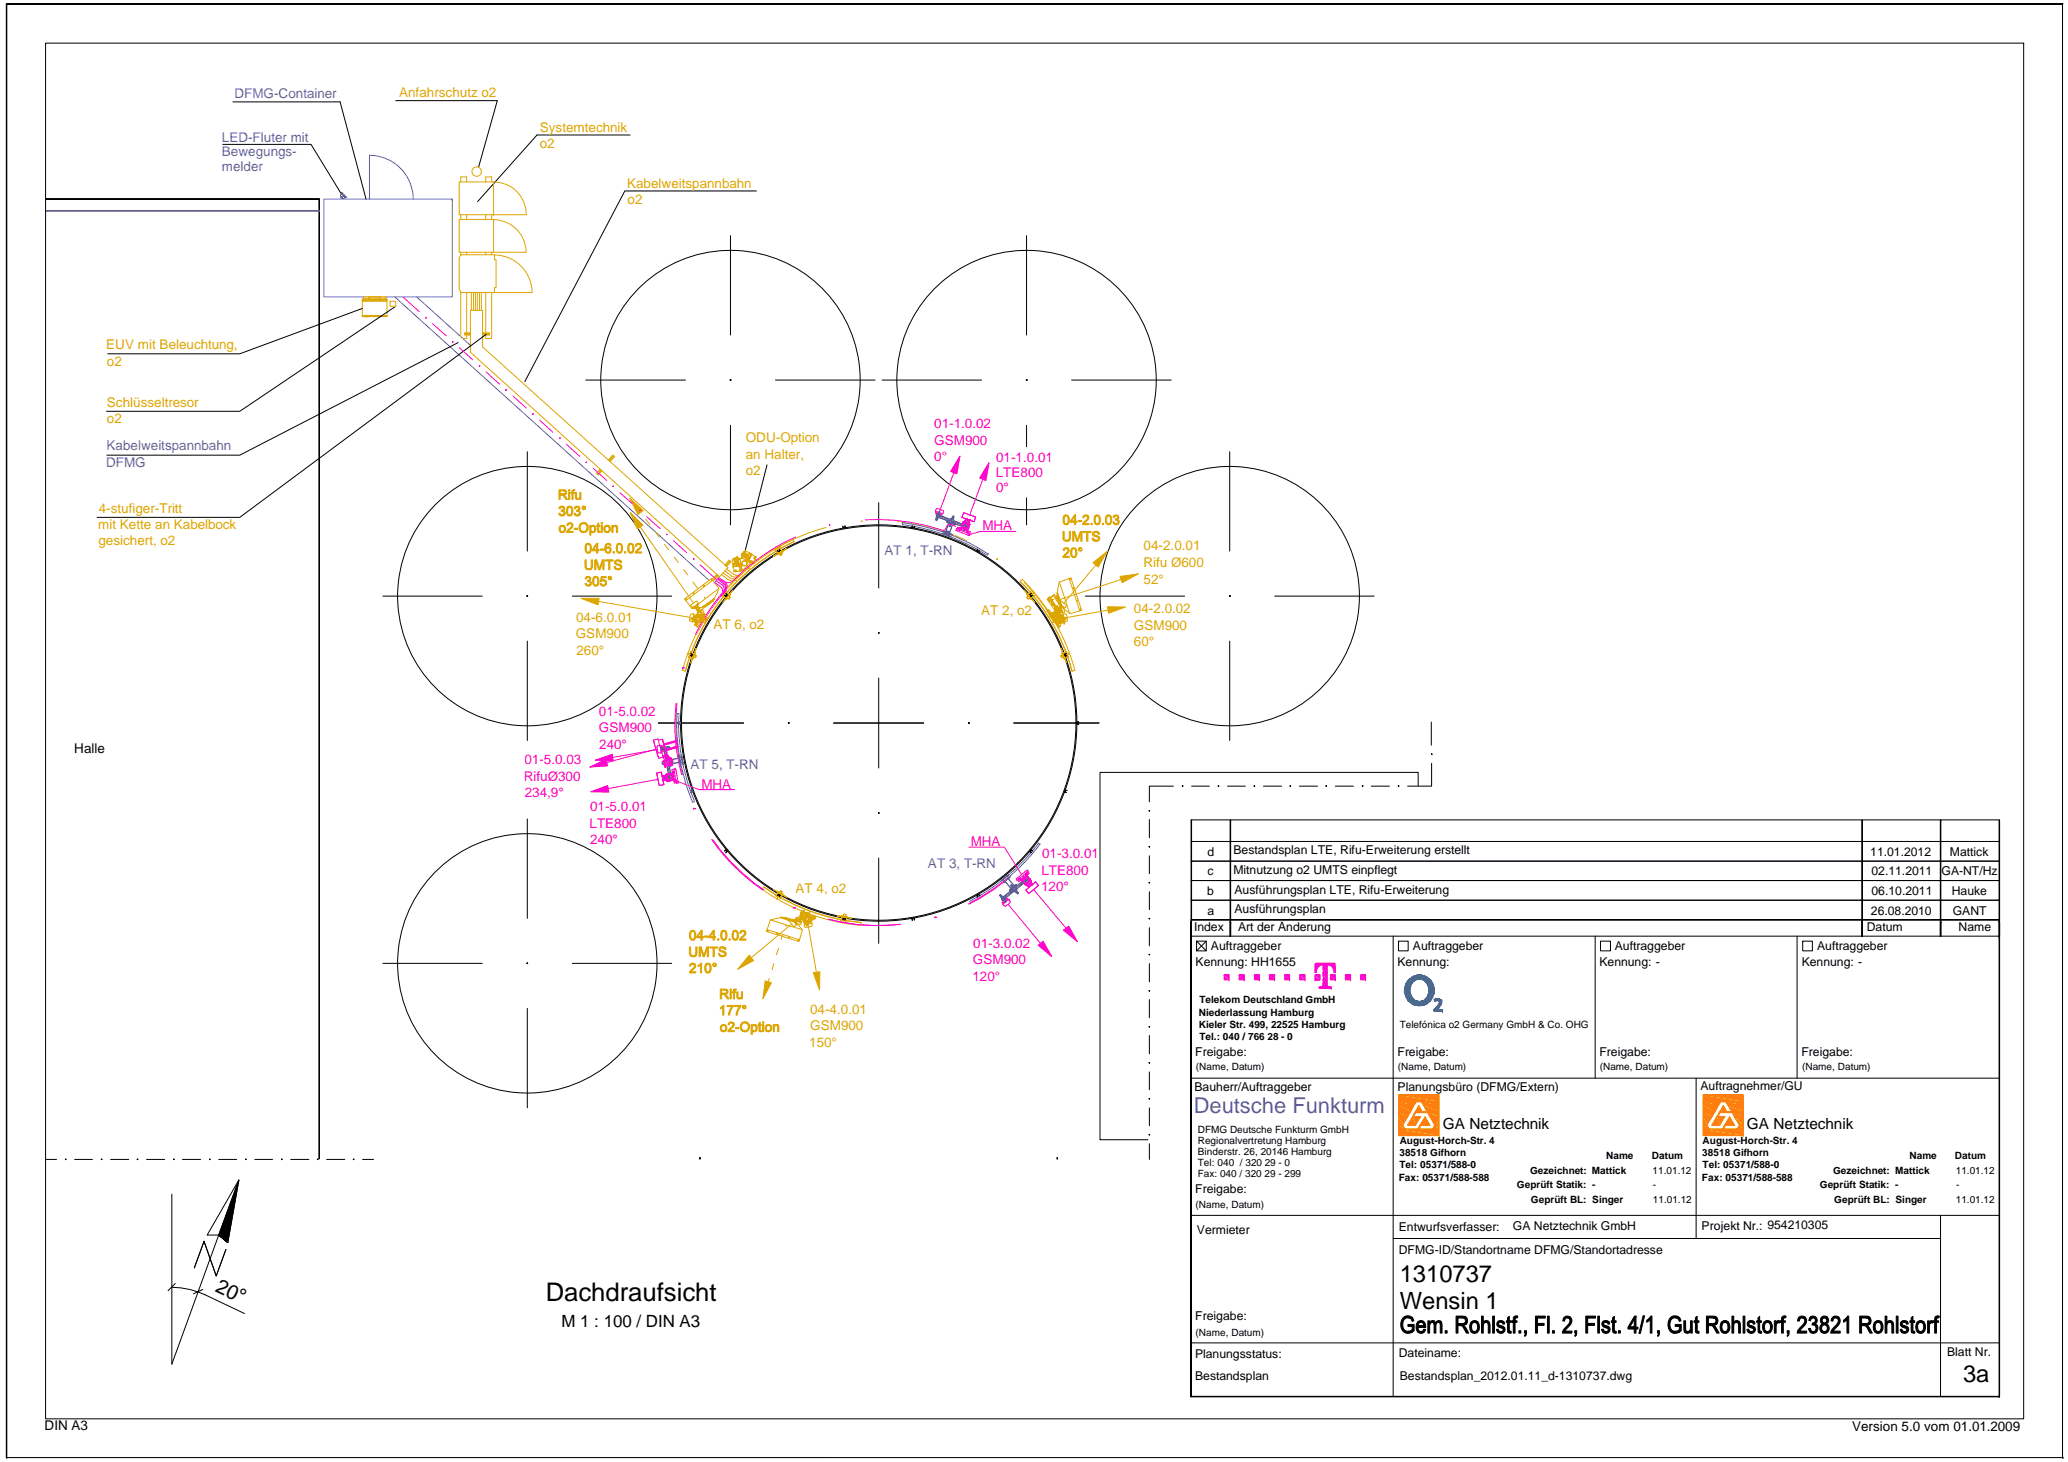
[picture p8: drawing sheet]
<svg xmlns="http://www.w3.org/2000/svg" width="420mm" height="297mm" viewBox="0 0 420 297" stroke-linecap="round" stroke-linejoin="round" font-family="sans-serif">
<defs><g id="words">
<text font-size="5.2" x="110.9" y="264.3">Dachdraufsicht</text>
<g font-size="4.8">
<text x="284.4" y="260.5">1310737</text>
<text x="284.4" y="265.9">Wensin 1</text>
<text x="398.8" y="280.8">3a</text>
</g>
<text font-size="4.4" fill="#5c5cb8" x="242.5" y="226.2">Deutsche Funkturm</text>
<text font-size="4.1" x="43.5" y="262.2" transform="rotate(25 43.5 262.2)">20°</text>
<text font-size="3.4" x="114.1" y="269.5">M 1 : 100 / DIN A3</text>
<g font-size="3.1">
<text x="293.1" y="229.4">GA Netztechnik</text>
<text x="354.9" y="229.4">GA Netztechnik</text>
</g>
<g font-size="2.7" fill="#5c5cb8">
<text x="47.6" y="19.8">DFMG-Container</text>
<text x="45.1" y="28.8">LED-Fluter mit</text>
<text x="45.1" y="31.8">Bewegungs-</text>
<text x="45.1" y="34.8">melder</text>
<text x="21.6" y="94.9">DFMG</text>
<text x="21.6" y="91.5">Kabelweitspannbahn</text>
<text x="179.7" y="112.9">AT 1, T-RN</text>
<text x="140.3" y="156.3">AT 5, T-RN</text>
<text x="188.5" y="176.3">AT 3, T-RN</text>
</g>
<g font-size="2.7" fill="#dda500">
<text x="81.1" y="19.7">Anfahrschutz o2</text>
<text x="109.7" y="26.8">Systemtechnik</text>
<text x="109.7" y="30.1">o2</text>
<text x="127.4" y="38.1">Kabelweitspannbahn</text>
<text x="127.5" y="41.4">o2</text>
<text x="21.6" y="71">EUV mit Beleuchtung,</text>
<text x="21.7" y="74.3">o2</text>
<text x="21.7" y="82.7">Schlüsseltresor</text>
<text x="21.7" y="86">o2</text>
<text x="151.5" y="89.9">ODU-Option</text>
<text x="151.5" y="93.2">an Halter,</text>
<text x="151.5" y="96.5">o2</text>
<text x="19.9" y="107.5">mit Kette an Kabelbock</text>
<text x="20.1" y="104.2">4-stufiger-Tritt</text>
<text x="20" y="110.8">gesichert, o2</text>
<text x="232.4" y="111.8">04-2.0.01</text>
<text x="232.3" y="115.3">Rifu Ø600</text>
<text x="232.4" y="118.6">52°</text>
<text x="199.3" y="125.1">AT 2, o2</text>
<text x="230.4" y="124.6">04-2.0.02</text>
<text x="117" y="129.7">GSM900</text>
<text x="117" y="126.4">04-6.0.01</text>
<text x="145" y="127.8">AT 6, o2</text>
<text x="230.4" y="128">GSM900</text>
<text x="230.4" y="131.3">60°</text>
<text x="117.1" y="133.1">260°</text>
<text x="161.6" y="181.5">AT 4, o2</text>
<text x="164.6" y="206">04-4.0.01</text>
<text x="164.6" y="209.3">GSM900</text>
<text x="164.4" y="212.7">150°</text>
</g>
<g font-size="2.7" fill="#ff00bf">
<text x="189.8" y="87">01-1.0.02</text>
<text x="189.8" y="90.4">GSM900</text>
<text x="189.8" y="93.7">0°</text>
<text x="202.4" y="93.9">01-1.0.01</text>
<text x="202.3" y="96.9">LTE800</text>
<text x="202.4" y="99.9">0°</text>
<text x="199.6" y="107.8">MHA</text>
<text x="121.7" y="145.4">01-5.0.02</text>
<text x="121.7" y="148.8">GSM900</text>
<text x="106.5" y="155.2">01-5.0.03</text>
<text x="121.7" y="152.1">240°</text>
<text x="106.4" y="158.6">RifuØ300</text>
<text x="106.6" y="161.9">234,9°</text>
<text x="142.5" y="160.3">MHA</text>
<text x="119.9" y="164.8">01-5.0.01</text>
<text x="119.8" y="168.1">LTE800</text>
<text x="119.9" y="171.4">240°</text>
<text x="197.2" y="171.9">MHA</text>
<text x="211.6" y="177.7">LTE800</text>
<text x="211.7" y="174.4">01-3.0.01</text>
<text x="211.5" y="181.1">120°</text>
<text x="197.7" y="195.9">GSM900</text>
<text x="197.7" y="192.6">01-3.0.02</text>
<text x="197.6" y="199.2">120°</text>
</g>
<g font-size="2.7">
<text x="15.1" y="153">Halle</text>
<text x="9.1" y="290.5">DIN A3</text>
<text x="376.3" y="290.6">Version 5.0 vom 01.01.2009</text>
</g>
<g font-size="2.5">
<text x="245.3" y="173.8">d</text>
<text x="250.6" y="173.6">Bestandsplan LTE, Rifu-Erweiterung erstellt</text>
<text x="380" y="173.8">11.01.2012</text>
<text x="396.2" y="173.8">Mattick</text>
<text x="245.3" y="177.8">c</text>
<text x="250.6" y="177.6">Mitnutzung o2 UMTS einpflegt</text>
<text x="380.2" y="177.8">02.11.2011</text>
<text x="394.4" y="177.8">GA-NT/Hz</text>
<text x="245.3" y="181.8">b</text>
<text x="245.3" y="185.8">a</text>
<text x="250.8" y="185.6">Ausführungsplan</text>
<text x="250.8" y="181.6">Ausführungsplan LTE, Rifu-Erweiterung</text>
<text x="380.1" y="185.8">26.08.2010</text>
<text x="380.2" y="181.8">06.10.2011</text>
<text x="396.6" y="181.8">Hauke</text>
<text x="396.7" y="185.8">GANT</text>
<text x="242.6" y="189.1">Index</text>
<text x="251.5" y="189.1">Art der Änderung</text>
<text x="379.3" y="189.1">Datum</text>
<text x="397.9" y="189.1">Name</text>
<text x="242.9" y="196.3">Kennung: HH1655</text>
<text x="246" y="193.1">Auftraggeber</text>
<text x="283.9" y="196.3">Kennung:</text>
<text x="287.1" y="193.1">Auftraggeber</text>
<text x="325" y="196.3">Kennung: -</text>
<text x="328.1" y="193.1">Auftraggeber</text>
<text x="366.1" y="196.3">Kennung: -</text>
<text x="369.2" y="193.1">Auftraggeber</text>
<text x="242.9" y="214.6">Freigabe:</text>
<text x="283.9" y="214.6">Freigabe:</text>
<text x="325" y="214.6">Freigabe:</text>
<text x="366" y="214.6">Freigabe:</text>
<text x="242.7" y="221.6">Bauherr/Auftraggeber</text>
<text x="283.9" y="221.6">Planungsbüro (DFMG/Extern)</text>
<text x="345.5" y="221.5">Auftragnehmer/GU</text>
<text x="242.9" y="242.4">Freigabe:</text>
<text x="243.2" y="250.8">Vermieter</text>
<text x="284.2" y="250">Entwurfsverfasser:</text>
<text x="307.4" y="250">GA Netztechnik GmbH</text>
<text x="345.7" y="250">Projekt Nr.: 954210305</text>
<text x="284.2" y="254.9">DFMG-ID/Standortname DFMG/Standortadresse</text>
<text x="242.9" y="268.3">Freigabe:</text>
<text x="242.8" y="276">Planungsstatus:</text>
<text x="284.2" y="275.7">Dateiname:</text>
<text x="395.6" y="275.6">Blatt Nr.</text>
<text x="242.8" y="280.4">Bestandsplan</text>
<text x="284.4" y="280.5">Bestandsplan_2012.01.11_d-1310737.dwg</text>
</g>
<g font-size="2">
<text x="243.7" y="203.8">Telekom Deutschland GmbH</text>
<text x="243.6" y="206.4">Niederlassung Hamburg</text>
<text x="243.6" y="208.8">Kieler Str. 499, 22525 Hamburg</text>
<text x="284.4" y="208.8">Telefónica o2 Germany GmbH &amp; Co. OHG</text>
<text x="243.7" y="211.3">Tel.: 040 / 766 28 - 0</text>
<text x="243" y="217.3">(Name, Datum)</text>
<text x="284" y="217.3">(Name, Datum)</text>
<text x="325" y="217.3">(Name, Datum)</text>
<text x="366.1" y="217.3">(Name, Datum)</text>
<text x="243.4" y="230.2">DFMG Deutsche Funkturm GmbH</text>
<text x="243.4" y="232.4">Regionalvertretung Hamburg</text>
<text x="284.4" y="232.5">August-Horch-Str. 4</text>
<text x="345.9" y="232.5">August-Horch-Str. 4</text>
<text x="243.4" y="234.7">Binderstr. 26, 20146 Hamburg</text>
<text x="243.4" y="236.9">Tel: 040 / 320 29 - 0</text>
<text x="243.4" y="239.2">Fax: 040 / 320 29 - 299</text>
<text x="284.2" y="239.9">Fax: 05371/588-588</text>
<text x="284.3" y="234.9">38518 Gifhorn</text>
<text x="284.3" y="237.4">Tel: 05371/588-0</text>
<text x="310.9" y="238.5">Gezeichnet: Mattick</text>
<text x="326.4" y="235.5">Name</text>
<text x="335.6" y="235.5">Datum</text>
<text x="335.8" y="238.6">11.01.12</text>
<text x="345.8" y="239.9">Fax: 05371/588-588</text>
<text x="345.9" y="234.9">38518 Gifhorn</text>
<text x="345.9" y="237.4">Tel: 05371/588-0</text>
<text x="372.4" y="238.5">Gezeichnet: Mattick</text>
<text x="388" y="235.5">Name</text>
<text x="397.2" y="235.5">Datum</text>
<text x="397.4" y="238.6">11.01.12</text>
<text x="242.9" y="245.5">(Name, Datum)</text>
<text x="308.2" y="241.4">Geprüft Statik: -</text>
<text x="311.1" y="244.4">Geprüft BL: Singer</text>
<text x="335.8" y="241.5">-</text>
<text x="335.8" y="244.5">11.01.12</text>
<text x="369.7" y="241.4">Geprüft Statik: -</text>
<text x="372.7" y="244.4">Geprüft BL: Singer</text>
<text x="397.4" y="244.5">11.01.12</text>
<text x="397.4" y="241.5">-</text>
<text x="242.9" y="271.4">(Name, Datum)</text>
</g>
</g></defs>
<g fill="none" stroke="#000" stroke-width=".2">
<path d="M47.3 20.7h21.8l5.3 19.7M80.4 20.4h20.6l-3.8 13.6M128 27.4h-18.9l-12.1 13.6M153.7 38.8h-26.8l-20.3 38.7M9.3 40.5h.1M9.3 40.4h55.5v.1h-55.5zM9.3 40.4h55.6v195.1M9.3 40.4h.1M64.8 40.4h.1v195.1h-.1zM64.8 40.4h.1M148.4 47.9v20.2M208.6 47.9v20.2"/>
<path d="M93.1 69.6l-44.4 22.9h-27M119 77.2h20.3M148.4 77.2h.1M157.6 77.2h20.2M179.2 77.2h20.2M208.5 77.2h.1M217.7 77.2h20.3M148.4 86.4v20.2M208.6 86.4v20.2M249.8 91.8v20.2M77.8 121.1h20.2M107.1 121.1h.1"/>
<path d="M116.3 121.1h20.2M220.5 121.1h20.2M249.8 121.1h.1M249.8 130.3v20.2M259 121.1h20.2M223.5 156.9h64.6v74.7h-64.6zM107.1 166.4v20.2M77.8 195.7h20.2M107.1 195.7h.1M116.3 195.7h20.2M107.1 204.9v20.2M142.1 235.2l.1 .3z"/>
<path d="M142.1 235.2h.1M142.2 235.2h.1M214.7 235.2l.2 .3zM214.7 235.2h.2M214.9 235.2h.1"/>
<circle cx="148.4" cy="77.2" r="26.4"/>
<circle cx="208.6" cy="77.2" r="26.4"/>
<circle cx="107.1" cy="121.1" r="26.4"/>
<circle cx="249.8" cy="121.1" r="26.4"/>
<circle cx="107.1" cy="195.7" r="26.4"/>
</g>
<g fill="#000">
<path d="M9.3 40.4v.1z"/>
<path d="M142.1 235.2l.1 .3z" fill-rule="evenodd"/>
<path d="M214.7 235.2l.2 .3z" fill-rule="evenodd"/>
</g>
<path d="M65.8 40.4h26.1v19.9h-26.1zM91.9 40.4h.1M80.2 60.3l63.9 57.6M84.7 60.3l10.9 9.9" fill="none" stroke="#5c5cb8" stroke-width=".2"/>
<g fill="none" stroke="#dda500" stroke-width=".2">
<path d="M93.3 37h7v6.6h-7zM94.8 37v-1.1h-1.2v1.1M98.7 37v-1.1h1.2v1.1M100.3 37a6.6 6.6 0 0 1 6.6 6.6h-6.6M93.3 44.6h7v6.6h-7zM93.6 43.6v1M93.6 51.2v.7M93.6 59.2v9.2M93.7 51.8h6.8v1h.3v5.6h-.3v1h-6.8l-.4-.7v-6.2zM94.8 43.6v1M94.8 51.2v.6M94.8 59.4v8.2"/>
<path d="M98.7 43.6v1M98.7 51.2v.6M98.7 59.4v8.2M99.9 43.6v1M99.9 51.2v.6M99.9 59.4v9.4M100.3 43.6h.1M100.3 51.2h6.6M100.3 44.6a6.6 6.6 0 0 1 6.6 6.6M100.5 59.4h7.7M100.5 51.8a7.6 7.6 0 0 1 7.6 7.6M94.4 67.9h1.2"/>
<path d="M94.4 67.8h1.2M94.8 68.1v.7h-.8M95.6 67.6h-1.2v.5h1.2M98.1 67.6h1.4v.5h-1.4M98.1 67.9h1.4M98.1 67.8h1.4M98.7 68.1v.7M147.9 115.3l-49.8-44.8v-7.4h-2.5v8.5l50.6 45.6"/>
</g>
<path d="M9.3 42.8v.1z" fill="#5c5cb8"/>
<path d="M9.3 42.9h.1M9.3 42.8h55.5v.1h-55.5zM9.3 42.9h55.5M9.3 42.8h.1" fill="none" stroke="#5c5cb8" stroke-width=".2"/>
<path d="M64.8 42.8v.1z" fill-rule="evenodd" fill="#5c5cb8"/>
<path d="M64.8 42.8v.1M146.2 117.2l-1 1.2" fill="none" stroke="#5c5cb8" stroke-width=".2"/>
<g fill="none" stroke="#dda500" stroke-width=".2">
<path d="M95.8 59.4v3.7M96.2 59.4v3.7M96.6 59.4v3.7M97 59.4v3.7M97.4 59.4v3.7M97.8 59.4v3.7M73.6 61.2h5v3h-5h5v.1h-5zM73.6 60.7h5v.5h-5zM73.6 61h5M73.6 60.8h5M73.6 64.2h.1M73.9 60.7v-.4h4.5v.4"/>
<path d="M74.1 64.3h.7M75.1 60.5l.1 .1zM77 60.5l.1 .1zM77.4 60.7v-.4h-2.5v.4M78.5 64.2h.1M79.3 61.2h1.1v1h-1.1zM79.3 61.2h.1M98.7 68.8h1.2M143 119h.1M143 118.9h.1M144.5 117.8h.1M144.8 117.9l1.2 1.7"/>
<path d="M146 119.6l-.3 1-.6 1M146 119.6l-5.3 4.1M147.9 115.3l-1.7 1.9M150.2 115.1l.3 .2M150.3 116.9a1.48 1.48 0 0 1-1.6 .2M150.5 114.8l.4 .2M150.6 116.6a1.24 1.24 0 0 1-1.6 .1M139.1 121.7l5.4-4.1 .4 .3-5.4 4-.2 .1zM139.3 122l1.4 1.7 2.1-.4M139.4 121.6h.1M139.4 121.7h.1M140.9 120.6h.1"/>
<path d="M140.9 120.5h.1M141.1 126.9l.1 .1zM141.1 126.3l.3 .4M141.1 127h.1M141.1 127.1h.1M141.2 126.1l.1 .3 .3-.1-.2 .1M141.2 126.1l.5 .2v.3M141.3 126.8h.1M141.3 126.5h.2M141.3 126.6h.2M141.3 126.7l.1 .2zM141.3 126.8l-.2 .1"/>
<path d="M141.4 126.7l.1 .2M141.4 126.6l.2 .2 .1-.2M141.4 126.8l.1 .1M141.4 126.7v.1M141.4 126.9l-.2 .1M141.4 126.7h-.1M141.4 126.7h.1M141.4 126.6l.2 .2M141.4 126.5v.1M141.4 126.6v.1M141.5 124.9h.1M141.5 125h.1"/>
<path d="M141.5 126.9h.1M141.6 125l.1 .1zM141.6 126.8l-.2 .1M141.6 124.8h.2M141.6 124.9h.1M141.6 126.7h.1M141.6 126.6h.1M141.6 124.9l.1 .2M141.6 124.9h.7M141.6 125l.1 .1M141.6 124.9v.1M141.6 125l-.3 .2"/>
<path d="M141.7 126.8h-.2M141.7 125.1v.1M141.7 126.8l-.3 .1M141.7 124.8h.1M141.7 126.6l-.1 .2-.2-.1M141.7 125.1l-.4 .3M141.8 124.8l.1 .2M141.8 124.8v.1M141.8 124.8h-.2M141.9 125l.2-.1-.3 .2M142.1 124.3l.1-.1 .2 .2h-.2M142.1 124.3l.1 .1"/>
<path d="M142.1 124.4h.1M142.1 124.2h.1M142.1 124.2l.1 .2M142.2 124.2h.1M142.2 124.2l.2 .3M142.3 124.1l1 1.3M142.3 126l.1 .1zM142.3 124.1l.5-.3 .3 .9M142.3 125.9h.1M142.3 126.4h.1M142.3 126l.2 .1M142.3 126l.1 .1"/>
<path d="M142.3 124.1l-.1 .1M142.3 126l-.6 .5M142.4 126.4h.1M142.4 126v.1M142.4 126.5v.1M142.4 126.1l-.7 .5M142.4 125.9l.4 .5 .1-.1-.2-.2M142.4 126.1h.3M142.4 124h.1M142.4 124.1h.1M142.4 126.1h.1M142.4 126.4v.1"/>
<path d="M142.4 124.2l.9 1.2M142.5 126.5h.1M142.5 126.6h.1M142.5 125h.1M142.5 125l.1 .1M142.5 125.1l.1 .1zM142.5 125.1v.1h.1M142.5 125.8l-.1 .1M142.5 124.9h.1zM142.5 126.2h.2M142.5 126h.1M142.5 124.9h.3"/>
<path d="M142.6 125l.1 .2M142.6 124.5l-.2-.1-.1 .9-.6-.2M142.6 124.9h.1zM142.6 124.9v.1M142.6 124.9h.1M142.6 125.8v-.1l-.1 .1 .1 .3M142.6 126.2h.1M142.6 123.8l-.1 .2M142.6 124.9h-.1M142.6 125.1l-.1-.1-.1 .2h.3M142.6 126.1l.2 .3M142.6 126.3l-.2 .1"/>
<path d="M142.7 126.4h-.3l.1 .2M142.7 125.1v.1M142.7 126.1l-.1 .1M142.7 124.9h.1M142.7 125.2h.1M142.7 123.4h.1M142.7 123.3h.1M142.7 125.1h.2M142.8 124.9l.1 .1-.2 .2M142.8 124.9l.1 .1M142.8 126.3h.1M142.8 126.2h.1l-.1 .1z"/>
<path d="M142.8 125.2l.2 .4M142.8 126.1v.2zM142.8 125.4l.1 .8M142.8 124.8l-.2 .2M142.8 124.9l-.2 .1M142.8 124.8h.1M142.8 126.2h.1M142.8 125.1h.1M142.8 125.1l.3 .4M142.8 125l.1 .1h-.1M142.8 124.9h.1M142.9 124.8l-.4 .1"/>
<path d="M142.9 125.1l-.2 .1M142.9 125.1h-.2M142.9 124.8h-.3M143 125l-.1 .1M143 125.5l-.7-.2 .1 .6M143 125.6l.2-.2 .1 .2M143 125.6l.1 .1M143 123.1h.1M143.1 123.1h.1M143.1 125.2l.2 .3M143.1 125.7l.4 .4M143.1 124.7l.2 .6"/>
<path d="M143.1 121.4l.2 .1zM143.2 125.6l.3 .5M143.3 125.4h.2M143.3 125.8l-.4 .3M143.3 125.6l-.2 .1M143.3 125.8l.2-.1v.1zM143.3 123.1l-.6 .3a1.04 1.04 0 0 0-1 .6M143.3 125.9l-.4 .3M143.4 125.9h.1M143.4 125.8h.1M143.4 125.7l.1 .1zM143.4 125.6h.1"/>
<path d="M143.5 125.8h.1M143.4 125.4h.1M143.4 126.2h.1M143.4 126.1h.1M143.5 125.8h-.1M143.5 125.6h.1M143.5 125.5l-.2 .1M143.5 125.6l.1 .2h-.2M143.5 126.1h-.1M143.5 125.6l.1 .1M143.5 126.1h.1M143.5 125.7h.1"/>
<path d="M143.6 125.8h.1M143.6 125.6v.2M143.6 126v.1M143.6 125.5h.1M143.7 125.6h.1M143.6 125.6v.1M143.7 125.6h-.1M143.7 125.5l-.1 .1M144 122.4l-.1 .1"/>
<circle cx="96.8" cy="34.9" r=".96"/>
<circle cx="141.8" cy="125.7" r=".51"/>
</g>
<g fill="none" stroke="#000" stroke-width=".2">
<path d="M73.6 62.7l-24.9 9.2h-26.8M80.4 62.2l-31.7 21.4h-27.1M98.8 67.9l-50.1 37.2h-29M107.1 91.8v20.2M178.5 102.1v17.4M107.1 121.1h.1M107.1 130.3v20.2M178.5 128.6h.1M178.5 128.7h.1M178.5 137.8v18.2M133.7 146.9h17.4M160.2 146.9h.1"/>
<path d="M169.4 146.9h18.3M196.8 146.9h.1M206 146.9h17.3M178.5 165.2h.1M178.5 165.1h.1M178.5 174.3v17.4"/>
</g>
<path d="M146.6 119.3a1.37 1.37 0 0 1 0 1.6M146.8 118.9a1.34 1.34 0 0 1 .1 1.6" fill="none" stroke="#ff00bf" stroke-width=".2"/>
<path d="M141.3 126.5h.2v.2h-.2z" fill-rule="evenodd" fill="#dda500"/>
<path d="M141.2 125.7v.4" fill="none" stroke="#dda500" stroke-width=".2"/>
<path d="M140.8 125.8h.2v.2h-.2z" fill-rule="evenodd" fill="#dda500"/>
<g fill="none" stroke="#dda500" stroke-width=".2">
<path d="M140.1 126l.1 .1M140.2 126.2l.5 .1M140.3 124.9l-.2 1.2M140.4 124.8l-.1 .1M140.9 126.3l.5 .3M141 124.8l-.3 1.5M141 124.7h-.6M141 124.8h.1M141 125.9h.1M141 126.3h.1M141 125.9h.2M141 125.9l.5 .1"/>
<path d="M141 125.8l.4 .1M141 125.2l-.1 .7M141.1 125.4h.3M141.1 125.2l-.1 .7M141.2 125.4l-.2 .5M141.2 125.9l-.2 .4M141.2 125.4v.5M141.3 125.4l-.2-.1 .3 .1M141.3 125.4l.1-.3-.4-.2-.2 1.3 .2 .1M141.3 125.4l-.1 .5M141.4 126h.1M141.5 125.4h.1"/>
<path d="M141.6 125.3v.1M142 124.3h.2M142.1 124.3h.1M142.1 124.2h.1M142.1 124.2v.1M142.1 124.1h.2M142.2 124.1h.1M142.3 124.2h-.3M142.5 124h.1M142.5 123.9l-.1 .1M142.5 123.9h.1M142.5 123.8h.1"/>
<path d="M142.6 123.9h.1M142.6 123.8h.1M142.6 123.9h-.1M143.3 123.1l1.8-1.3zM143.4 125.2h.1M143.4 125.2l.1 .2M143.5 125.3v.1M143.5 123l-.2 .1M143.5 123l.1 .1M143.5 123l1.3-.9 .4-.5-2.4 1.7M143.5 126h.1M143.5 122.9h.1"/>
<path d="M143.5 122.8h.1M143.6 126.1h.1M143.6 126l-.1 .2M143.6 123.1l-1.7 1.3-.2-.4M143.6 126l-.2 .1M144.1 122.7l-.6 .4M144.5 122.2h.1M144.7 122.1l-1.1 1M144.7 122.1h.2M144.7 122h.2M144.8 122.1h.1M145 121.7h.1"/>
<path d="M145.1 121.7h.1M145.1 121.8h.1M145.2 121.6l-2.1 1.5M215.4 125.3h.1M215.4 125.4h.1M215.5 126h.1M215.6 125.9h.1M215.6 125.4h.1M215.7 125.5l.1 .4M215.7 125.4h.1M215.7 125.4l-.1-.3 .4-.2 .2 1.3-.3 .1-.1-.4M215.7 125.4l.2 .5"/>
<path d="M215.8 125.9h.2M215.8 125.4l.1 .5M215.9 125.3l.1 .6-.5 .1M215.9 125.3l-.2 .1M215.9 125.2h.1M215.9 125.2v.1M215.9 125.3l-.3 .1M215.9 125.4h-.3M215.9 125.2l.2 .7M216 124.7h.6M216 125.8l-.4 .1M216 124.8l.2 1.5"/>
<path d="M216.3 126.3h.2M216.6 124.8l.1 .1M216.7 124.9l.2 1.1M216.8 126.2l-.4 .1M216.9 126l-.1 .1M158.6 186.4l2.6 .8M158.8 186.4h.1M158.8 186.3h.1M158.8 186.4l2.1 .6zM158.8 186.5h.1M159.2 186.4h.1M159.2 186.4h.2"/>
<path d="M159.3 186.5h.1M159.4 186.4h-.8l3 .9M159.6 186.6h.1M160.2 186.6l.7 .2M160.2 186.6l-.9-.1 1.5 .5M160.2 186.6l.6 .2M160.2 186.6h.1M160.2 186.6h-.1M160.6 186.9h.1M160.6 187h.1M160.8 186.8l2 .6-.2 .5-1.8-.9M160.8 186.8v.2"/>
<path d="M160.9 186.9h.1M160.9 186.8h.1M161.4 187.4h.2M161.5 187.3h.1M162 187.2h.1M162 187.1h.1M162.4 186.3l-.5 .7M162.4 187.3h.3M162.4 187.2h.2M162.5 187.3h.1M162.6 187.4h.1M162.6 186.5l.2-.7-.4 1.3"/>
<path d="M162.7 185.7h.1M162.7 185.6h.1M162.7 185.5v.2zM162.7 185.5v.1M162.7 185.6v.1M162.8 185.8l-.1 .1M162.8 185.3v.1M162.8 185.7h-.2M162.9 185.3h.1M163 185.6l-.2 .4M163 185.3v.1M163 185.8l-.1 .4"/>
<path d="M163 185.3l.1 .1-.1 .1-.1-.1zM163 185.3v.1zM163.1 185.9v.1M163.1 185.8l-.1 .5M163.2 185.1h.2M163.2 185l.2 .1M163.2 185h.1M163.2 185.5l.4 .1M163.3 185.4l.4 .2-.4 .5M163.3 185.1h.1M163.3 185.2h.1M163.4 185.1v.1"/>
<path d="M163.5 187.3h.1M163.5 187.2l.3 .1-.4-.6a.56 .56 0 0 1 .5-.5 .56 .56 0 0 1 .6 .3v.5l-.2 .2M163.8 186.1l-.4 .4M163.9 186.1l.8 .2M164 186l.7 .3M164.4 187.1h.1M164.4 187.2h.1M164.4 187.3h.1M164.5 187.2h-.1h.1M164.6 187.1h.1M164.6 187.2h.1M164.6 187l-.3 .2"/>
<path d="M164.9 187h.1M165 186.6v.4l-.3 .3"/>
<circle cx="141.8" cy="125.8" r=".39"/>
<circle cx="215.2" cy="125.8" r=".39"/>
</g>
<circle cx="192.5" cy="108.3" r=".39" fill="none" stroke="#5c5cb8" stroke-width=".2"/>
<g fill="none" stroke="#ff00bf" stroke-width=".2">
<path d="M190.1 103.7v.1M190.1 103.9l1.4 .5M190.2 104l1.2 .4-.1 .3-1.1-.4zM190.2 104.6h.1M190.3 104.5h.1M190.3 104.7h.1M190.3 104.5l.2-.3-.1 .4M190.4 104.2l.7 .2M190.4 104.2h.1M190.5 104.2l.6 .3M190.5 104.3l.5 .2M190.5 104.4l.4 .1"/>
<path d="M190.5 104.2l-.1 .2M190.5 103.3h-.2l-.2 .4M190.5 103.3l1.1 .4v.7M190.8 104.8l.2 .1M190.8 104.7h.1M190.9 104.8h.1M191 104.4l-.1 .2M191 104.4l-.2 .3z"/>
</g>
<path d="M164.8 186.4h.2v.2h-.2z" fill-rule="evenodd" fill="#dda500"/>
<g fill="none" stroke="#dda500" stroke-width=".2">
<path d="M215.3 118.3h.1M217.2 117.6l-1.8 .6M217.4 117.6h.1M217.4 117.7h.1M217.6 117.4l2.1 6.6M217.6 117.4l-.4 .1 2.2 6.6M217.6 117.4h.1M218 119.5h.2M218 119.4h.2M213.5 124.9h.1M213.5 125h.1M213.6 124.9v.2"/>
<path d="M213.7 124.8l.2-.1v.2zM213.7 124.6h.1zM213.7 124.5v.2M213.7 124.9h.2M213.7 124.5h.1M213.8 124.6h.1M213.8 124.8h.1M213.8 124.7v.2v-.2h.1zM213.8 124.5v.1M213.8 124.7h-.1M213.8 124.7h.2M213.8 124.6l.1 .1"/>
<path d="M213.8 124.7l.1 .2h-.1M213.8 124.7h-.1l.1 .2M213.8 124.7v.2M213.9 124.6h.1M213.9 124.5h.1M214 125l.1 .4M214 124.5l.1 .4M214 124.6l-.2 .1M214 125.5l.2 .1zM214 125.5l.1 .1zM214 125.6l.2-.1-.1 .1-.1-.1 .1 .1M214.1 124.7h-.1"/>
<path d="M214.1 124.7l.2 .2 .4-.2M214.1 124.8l-.5 .2v.1M214.1 124.9l-.5 .1M214.1 125.8l.1 .3M214.1 124.5h.2h-.2M214.1 124.4h.1M214.2 124.5h-.2M214.2 126v.1M214.2 125.7l.1 .2-.1 .1h.1M214.2 125.6h.2M214.2 124.5v.1M214.2 125.9h.1"/>
<path d="M214.3 125.9h.1M214.3 126h.1M214.3 125.5h.1M214.4 125.5l-.2 .1M214.4 125.7h.1M214.4 125.7l.3-.1-.2 .1M214.4 124.5v.1M214.5 124.6l-.4 .1M214.5 125.7l.1-.1zM214.5 125.7l.2 .8M214.5 125.6v.1M214.5 125.6l-.5-.2v.4l.3-.2-.3 .1"/>
<path d="M214.5 125.6h.1M214.5 125.4v-.2l.1 .2-.3 .2h.3M214.5 124.9l-.5 .5-.2-.4M214.6 125.4l.1 .2M214.6 125.7l.3 .7M214.6 125.6h.1M214.6 124.6h.1M214.6 124.5l.3-.1-.2 .1M214.7 124.6l-.4 .1M214.7 124.6h.1M214.7 124.6v.1v-.1M214.7 124.6v.1"/>
<path d="M214.7 124.7h.1M214.7 124.1h.1M214.7 124.8h.1M214.7 126.7h.2M214.7 126.8h.2M214.7 126.8h.3M214.7 124.4v.2M214.7 124.1l.9-.4 .1 .4M214.7 126.5l.1 .3M214.7 126.5l.1 .1h.4M214.7 124.5l.1 .2M214.7 124.7v.1"/>
<path d="M214.8 124.1l-.5 .4M214.8 126.8h.1M214.8 126.8h.2l-.1 .1M214.8 124.7l-.1 .1M214.8 126.9v.1M214.9 120.4l.3-2.1 2.1 6.4M214.9 124.7v.2zM214.9 126.9l-.1 .1M214.9 126.9v.2M214.9 124.7l-.1 .1M214.9 124.4h.1M214.9 124.3h.1"/>
<path d="M214.9 127.1h.2M214.9 127.2h.1M214.9 124.5l.1 .2zM214.9 127.1h.1zM214.9 124.5l.1 .2M214.9 124.5v-.1l.1 .3M214.9 124.7h.1M214.9 126.7h.1M214.9 126.7l-.1 .1M215 124.8h.1M215 124.5v.2zM215 124.5h.1"/>
<path d="M215 124.7h-.2M215 126.7l-.2 .1M215 126.3l.2 .2 .5-.1M215 124.6h.1M215 127h.1M215 126.5h.1M215 126.6h.2M215 126.4h.1M215 126.8l-.1 .1M215 126.8v.3M215 124.7h.1M215 126.8l-.2 .2"/>
<path d="M215 126.3l.1 .3h-.2M215 126.3h.4M215 124.6v.1M215 124.7v.2l-.2-.1M215 126.8h-.2M215 124.7l-.1 .2-.2-.1M215.1 126.3l-.4 .2M215.1 127.1h-.2M215.1 126.7h.1M215.3 121.8v.1M215.3 124.3h.1M215.4 124.2v.1"/>
<path d="M215.4 122.6l.2 .2M215.4 124.3l-.4 .8-.5-.2h-.4M215.5 124.4h-.1M215.5 124.3h.1M215.5 124.4h.1M215.6 125.1l-.2-.2 .2 .3M215.6 125.2l-.6-.1-.4 .5M215.6 123.7v.3M215.6 124.2l-1.4 .4M215.6 125.4l-.6-.1a.5 .5 0 0 0-.3 .5 .5 .5 0 0 0 .5 .5l.5-.4M215.6 124h.1M215.6 125.2h.1h-.1"/>
<path d="M215.6 123.9h.1M215.6 125.2h.1M215.6 125.3h.1M215.6 122.8v.1M215.6 122.8l.7 1.5M215.7 124.1v.1M215.7 126.1h.1M215.7 124.1l-1.5 .5M215.7 124.3h.1M215.7 124.2h.1M215.7 124.1h.1M215.7 124.2l-.3 .1 .4 .1"/>
<path d="M215.7 123.2l1.7 1.4M215.7 126.4l-.8 .3M215.7 124.4h-.1M215.7 125l-.2 .1M215.8 124.2l-.1 .2M215.9 126.4h.1M216 126.4h.1M216 126.5h.1M216 126.4h.2zM216 126.4h-.1M216 126.3h.1M216.1 126.3l-.1 .1"/>
<path d="M216.2 126.5l-.1 .1M216.2 124.3v.1M216.5 121.4h.1M218.8 122h.1M219.4 124.1l-1.9 .6M219.4 123.7h.2M219.4 123.8h.2M219.5 123.8h.1M219.7 124l-.3 .1M219.7 124h.1M155.8 188.9l6.6 2v.4l-6.7-2zM156 189.1h.1"/>
<path d="M156 189.2h.1M156.5 186.9l6.5 2M156.5 186.9l-.7 2M157.8 189.7h.1M157.8 189.6h.1M158.6 186.5l-2.1 .4M159.6 188l.2 .1-.2 .1zM160 186.9h.2M160.3 190.4h.1M160.3 190.5h.1M161.5 187.3l.8 .7 .7 1-.6 1.9M161.9 187l.5 .3"/>
<path d="M162 187.2h.2M162.1 191h.1M162.1 191.1h.1M162.1 187.2h.2M162.2 187.3h.1M162.4 187.2h.4l-.2 .1M162.4 187.3h.2M162.6 187.3h.1M162.6 186.5l-.2 .8M162.6 186.9v.4v-.2l.2 .2M162.6 187.1v-.1l-.1 .3h.1M162.7 187.4h.1"/>
<path d="M162.7 187.2h.1M162.7 185.8h.1M162.7 185.9l-.3 .4M162.7 186.2h.2M162.7 186.6h.3M162.7 186.3h.1M162.7 185.5h.1M162.7 185.6h.1M162.7 187.3h-.3M162.8 185.8h.1M162.8 185.3h.1M162.8 187.3h-.4"/>
<path d="M162.8 185.9h.1M162.8 186.6h.1zM162.8 185.3l.3 .1M162.8 186.5h-.2h.4M162.8 186.5l.1 .1zM162.8 186.5h.1M162.8 185.5l-.1 .2M162.9 186.5h.1M162.8 185.4h.1M162.8 185.3l.2 .1 .1-.1-.1 .1h.1v-.1h-.1l.1 .1M162.8 185.3h.2M162.9 186.2l.1 .1"/>
<path d="M162.9 186.3l-.2 .2 .1-.2h.2M162.9 185.4h.1M162.9 185.4v.2M162.9 186.2l-.1 .1M162.9 186.2l.1 .1zM162.9 185.4l.1-.1 .1 .1M162.9 185.2h.1M162.9 185.5l.1 .1M163 186.8l.3 .5M163 185.6h.2l-.1 .2h-.2zM163 185.3l.2 .1M163 186.4v-.1v.1"/>
<path d="M163 186.5h.1M163 186.5h-.2h.3v-.2l.1 .2h-.5M163 186.3h.1M163 186.4v.1zM163 186.3v.2M163 185.2l-.1 .1M163.1 185.9h.1M163.1 185.3h.1M163.1 185.4h.1M163.1 186l.2 .5-.7 .5-.1-.2M163.2 187.2l.2 .2M163.2 185.1l.2 .1h-.1"/>
<path d="M163.2 185.1l.1 .1-.2 .4M163.2 187l.1 .1M163.2 187l.3 .1M163.2 185.1l-.1 .5M163.2 187.3h.3M163.2 187.2h.1M163.3 187.4h.2M163.3 185.1h.1M163.3 185.2h.1M163.3 187l-.1 .3 .3-.1M163.3 186.1h-.1M163.4 187.9h.1"/>
<path d="M163.4 187.9v.1M163.4 186.5l.1 .6M163.4 188l.1 .4M163.5 187.1v.3M163.5 187.2v.1l.1-.1M163.5 187.2h.1M163.6 187.2l-.1 .1zM163.6 188.4h.1M163.6 186.4l.4-.1 .3 .1 .1 .3-.1 .3-.3 .2-.4-.2-.1-.3 .1-.3 .4-.1 .3 .1 .1 .3-.1 .3-.3 .2-.4-.2-.1-.3 .1-.3 .4-.1 .3 .1 .1 .3-.1 .3-.3 .2-.4-.2-.1-.3zM163.6 186.1l-.1-.1 .1 .1M163.7 187h.1M163.7 187.1h.1"/>
<path d="M163.7 185.6h.1v.1zM163.8 187.1h.1M163.7 185.6h.2l-.1 .1zM163.7 185.8h.2M163.7 185.9h.2M163.8 185.9l.2 .1M163.8 185.6h.1M163.8 185.6v.1zM163.8 185.8l.1 .1M163.8 185.8l-.2 .3M163.8 187.5h.1M163.8 187.2v.3l.6-.1"/>
<path d="M163.8 185.7h.1M163.8 186.1l.1 .1M163.8 187.3v.2h-.1M163.8 187.2l.1 .3M163.9 186h.1M163.9 186l-.1 .1M163.9 185.9l-.1 .2h-.2M163.9 186v.2l.1-.2M163.9 185.7l-.3-.1h.4l-.1 .3M163.9 185.8h-.1M164 185.9l-.1 .2zM164 185.5l-.2 .4"/>
<path d="M164 185.7l.2 .1M164 185.6l.2 .1M164.2 185.8l.1 .1M164.2 185.8h.1M164.2 187.2l-.4 .1M164.3 185.7l-.1 .1zM164.3 185.8h.1M164.3 185.7h.1M164.3 187.2h.1M164.3 187.1v.3M164.3 186.9h.1M164.3 187h.1"/>
<path d="M164.3 186.9v.1M164.3 187.1l.1 .3M164.3 187.2h.4M164.3 187.2l.1 .2M164.3 187.3h-.5M164.3 187.3l-.5 .2M164.3 187.1h.1M164.4 187.4h.1M164.5 187.5l-.7 .1M164.5 186.5h.1M164.5 186.5l.1 .5M164.7 187.2l.1 .3-1.3 .2v-.2l.3-.2"/>
<path d="M164.8 186.6h-.2l.2 .1-.2 .5M164.8 186.3l-.3 .2M164.8 186.6h.1M164.8 186.5h.1M164.9 187l-.2 .2M164.9 188.2l-1.2 .2M164.9 186.7h.1M164.9 186.8h.1M164.9 188.1l-.1 .1M164.9 186.3l-.1-.1 .2 .1M164.9 186.3v.3M164.9 187.5h.1"/>
<path d="M164.9 187.5l-1.5 .3M164.9 186.3h.3M164.9 186.2l.3 .1M164.9 186.2h.1M165 186.5l-.1 .5M165 186.3v.3M165 187.5v.6M165 186.5h.1M165 186.5h.2M165.1 186.4h.1M165.1 186.3l.1 .1M165.2 186.5h-.2l.1-.2-.1 .2 .4 .1"/>
<path d="M165.2 186.3l-.2 .2 .2-.1M165.2 186.3h-.2v.2M165.2 186.4l.2 .1M165.2 186.3v.1M165.3 186.6h.1M165.3 186.5h.1M165.3 186.4h.1M165.4 186.5v.1z"/>
<circle cx="215.2" cy="125.8" r=".39"/>
</g>
<circle cx="206.1" cy="180.7" r=".39" fill="none" stroke="#5c5cb8" stroke-width=".2"/>
<g fill="none" stroke="#ff00bf" stroke-width=".2">
<path d="M133.5 151.7l.2 1.2M133.6 151.6l-.1 .1M133.7 152.8l.1 .1M134.1 151.4h.1M134.1 151.3l-.5 .2M134.1 151.4l.3 1.5M134.3 151.8l.1 .7M134.4 152.9l-.6 .1M134.4 152.9h.1M134.4 151.7h.1M134.4 151.7l.2 .1M134.4 151.8h.4z"/>
<path d="M134.5 152.5h.1M134.5 152.4l-.1-.6 .2 .6M134.6 151.8l-.2-.3h-.2l.2 1.3 .4-.1-.1-.3M134.6 151.8v.6M134.6 151.8l.1 .6M134.7 152.4l-.2 .1M134.8 152.4h.2M134.8 152.3h.2M134.8 151.7h.1M134.8 151.7v.1M134.9 152.3l-.4 .1h.3M134.9 152.4h.1"/>
<path d="M134.9 151.7l-.1 .1M134.9 152.3h.1"/>
</g>
<path d="M215 126.6h.1v.2h-.1z" fill-rule="evenodd" fill="#dda500"/>
<path d="M215.6 126.2h.1M215.6 126h.1M215.6 126.3h.1M215.7 126.1l.1 .2M215.7 126.1l-.3 .2M215.7 126.1h-.1l.1 .3" fill="none" stroke="#dda500" stroke-width=".2"/>
<path d="M215.9 126.3h.1v.2h-.1z" fill-rule="evenodd" fill="#dda500"/>
<g fill="none" stroke="#dda500" stroke-width=".2">
<path d="M149.3 117.7l.4 .4M149.3 117.7a41.6 41.6 0 0 0-10.6 18.5M149.7 118.1a40.7 40.7 0 0 0-10.5 18.3l-.6-.2M149.8 118.2a40.9 40.9 0 0 0-10.5 18.2M150.6 116l.2 .2M150.8 115.8l.2 .3M150.8 115.9l.1 .3M150.8 114.8l-.2 .2-.1 .8 .1 .2M150.9 115.8l.2 .2M151.6 114.9l.1 .2zM151.6 114.1l.2-.2h1l.1 .2M151.9 115.3l.4 .4"/>
<path d="M152 115.2l.3 .5M152.6 114.3l.2 .2M152.7 114.2l.2 .3M152.8 114.2l.2 .2M152.9 114.1l-2.3 1.9M152.9 114.1l.2 .2M153 114.3l-2.2 1.9M157.1 113h.1M157.2 112.9h.1M157.2 111.7a43.4 43.4 0 0 0-9.7 8.1M157.5 111.5h.1M157.5 111.4h.1"/>
<path d="M157.6 111.2h.3v.3h-.3zM157.6 111.9l.1 .1M157.6 111.8l.5 .9M157.7 111.7v.2l-.2-.1M157.7 111.8l.1 .1M157.8 112.6l1.3-.8v.2zM157.8 111.1l.3 .6M157.9 111.3h.1M157.9 111.1l.2 .5M157.9 112.5l.1 .1M158 111h.2v.3l-.3-.1zM158 111.8l.1 .2"/>
<path d="M158.1 112.4v.1M158.1 112h.1M158.3 112.6l-.2-.1-.1 .2M158.3 110.8h.3v.3h-.3zM158.3 112.4l.4-.2 .3 .4-.4 .3zM158.3 111.7l.1 .2M158.3 111v.1M158.4 112.5l.3-.2 .2 .3-.3 .2zM158.4 111.9l-.1 .1M158.4 111.6l.2 .3-.5 .3-.2-.4M158.4 111.3l.6 .9M158.5 111.4v.1"/>
<path d="M158.6 111.2v.2l-.2-.1M158.6 111.3v.1M158.8 112l.1 .1M159 111.9v.1M159.1 112.1l-.2 .1M159.7 111.5h.1M159.8 111.5l-2.6 1.4M159.8 111.5l-2.6 1.6M161.3 110a41.5 41.5 0 0 0-11.4 7.9M161.3 110.1l-.3-.6a40.3 40.3 0 0 0-11.5 8.1M161.4 110.1a39.1 39.1 0 0 0-11.5 7.9M167.8 107.1a39.1 39.1 0 0 0-9.2 3.8"/>
<path d="M175 105.9h.1M175 106h.1M182.3 105.9a40.9 40.9 0 0 1 14.1 4M202.6 113.6h.1M202.6 113.7h.1M207.2 118.1l.5-.4a41.1 41.1 0 0 1 10.7 18.5l-.6 .2M207.3 118.2a40.9 40.9 0 0 1 10.5 18.2M207.3 118.1a40.8 40.8 0 0 1 10.5 18.3M208.1 118.4a35.1 35.1 0 0 1 6 7.9M139.6 132.8l.6 .3M139.7 132.7l.5 .2M139.9 133.4l1 .4"/>
<path d="M140 133.2v.2l-.2 .2M140 133.4h.2M140 133.5l.1 .1M140.2 133.2h.1M140.2 133.2h.3M140.2 132.5l1 .4M140.3 132.4l-.1 .2M140.3 134.6h.1M140.3 134.7h.1M140.3 132.8l.4 .1-.2 .5-.3-.2M140.3 132.9h.3M140.3 132.5l.1 .1"/>
<path d="M140.4 132.8h.1M140.4 132.4l.1 .1M140.6 132.9v.1M140.6 133.8h.1M140.6 133.1l-.1 .1M140.7 133.6h.1M141 132.8l.1 .1M141 132.7h.2M141 133.6l-.2 .1 .1 .2M141 133l.5 .2-.1 .4-.5-.1zM141 133.1l.4 .1-.1 .4-.4-.2zM141.1 132.5h.1l-.5 1.4h-.1z"/>
<path d="M141.3 132.7l-.2 .1 .1 .2M141.4 131.8h.1M141.4 131.8l-1.1 2.8M141.5 126.2l.1 1.1 .1 .1M141.7 127.4l.3 .2M141.8 127.1l.3 .2M141.8 127.3l.3 .1M141.9 127.1l.2 .2M142.3 125.9l.1 .2h-.2zM142.7 126.3l.5 .3M142.8 126.2l.4 .3M143 125l.4 .2"/>
<path d="M143 125.1l.3 .1M143.1 125l.3 .1M143.3 124.8l-1.6 2.6M143.4 124.9l-1.5 2.6M143.5 125l-.4-.3-.9 .4-.1 .1M146.8 121l.9 .7M146.8 120.4l.5 .3M146.9 120.3l.4 .4M146.9 121.2h.1M146.9 120.9v.2h-.1M147 121.1h.1M147.2 121h.1"/>
<path d="M147.2 120.9l.3 .2M147.4 121.6l.1 .1M147.5 120.2l.8 .7M147.5 120.6l.3 .3-.3 .3-.3-.3M147.5 120.7l.1 .1M147.5 121.1h-.1M147.5 120.4h.1M147.5 121.5l.1 .1M147.5 120.6h.1M147.6 120.2v.2h-.2M147.6 120.8v.1M147.6 120.3l.1 .1"/>
<path d="M147.6 120.9l-.1 .2M147.8 121.6h-.2v.2M148 121.1l.3 .3-.2 .3-.3-.3zM148 120.8l.2 .1M148 121.1l.4 .3-.3 .4-.4-.4zM148.2 120.7v.1M148.3 120.6l-.9 1.2zM148.4 120.8l-.2 .1v.2M148.7 120l-1.9 2.3M148.9 120l-2 2.3M208.2 120l1.9 2.3M208.6 121.4l.3-.3 .4 .3-.4 .4z"/>
<path d="M208.6 120.8l.2 .1v.2M208.6 121.4l.3-.3 .3 .3-.3 .3zM208.7 120.6l.9 1.2zM208.8 120.7v.1M208.9 120.8l-.1 .1M209.2 121.6h.2v.2M209.3 120.9l.2 .2M209.3 120.3v.1M209.3 120.8v.1M209.4 120.4h.1M209.4 120.2v.2h.2M209.5 120.6h.1"/>
<path d="M209.5 121.1h.1M209.5 121.5l-.1 .1M209.5 120.7l-.2 .1M209.5 120.2l-.8 .7M209.5 120.6l-.3 .3 .3 .3 .3-.2-.3 .1M209.6 121.6l-.1 .1M209.7 121h.1M209.7 120.9h.1M209.8 121h.1M210 121.1h-.1M210 120.9v.2h.2M210 121.2h.1"/>
<path d="M210.1 120.3l-.4 .4M210.2 121l-.9 .7M210.2 120.4l-.4 .3M213.5 125l.1 .1M213.5 124.9l.1 .2M213.5 125.1h.1M213.6 125.1h-.1M213.6 124.9l1.5 2.6M213.8 124.8l-.3 .2M213.8 124.8l.2-.1 .8 .4 .1 .1M213.8 124.8l1.5 2.6M213.8 125l-.2 .1"/>
<path d="M214 125.1l-.3 .1M214 125l-.4 .2M214.1 124.4l.1 .1M214.1 124.4v.1M214.1 124.4l-.1 .1 .2-.1M214.1 124.4h.1M214.1 124.5h.1M214.3 126.3l-.5 .3M214.3 126.2l-.5 .3M214.5 126.1l.2-.2v.2zM214.7 121.1h.2M214.7 121h.2"/>
<path d="M214.8 120.4l.8 2.5M214.8 120.5h.1M214.9 121.1l.1 .8M215 121.9h.1M215 121.3h.1M215.1 127.1l-.2 .2M215.2 127.3l-.3 .1M215.2 127.1l-.3 .2M215.2 122.5h.2M215.2 122.5l-.2-.6 .3 .7M215.2 122.5l.7 2 .3-.1M215.2 124.7l.5 .3"/>
<path d="M215.4 122.5v.1l-.6-2.1 .7 2.1M215.4 122.4h.1M215.4 122.3h.1M215.4 122.5l-.6-1.4 .1-.7 .9 2.8M215.4 126.5h.2M215.4 126.6h.2M215.5 126.6h.1M215.5 126.2l.1 .2-.2 .9-.4 .3M215.5 133.2l.4-.2 .2 .5-.4 .1zM215.5 123.7h.1M215.5 123.7h.2M215.5 123.8h.2"/>
<path d="M215.6 133.2l.3-.1 .2 .3-.4 .2zM215.6 123.7v.1M215.7 123.8v.1M215.7 132.7l.2 .1-.1 .2M215.7 125.2h-.1M215.7 126.4h.1M215.7 124.2h.1M215.8 124.4h.1M215.8 124.3h.1M215.8 124.3v.1M215.8 124.2l-.1 .1h.2M215.8 132.5l.6 1.4z"/>
<path d="M215.9 126.4l-.4 .3h-.5M215.9 126.4l.2 .2M216 126.4h-.3h.1M216 132.7h-.1M216 126.3h-.2M216.1 126.5l.1-.1v.1M216.1 133.6l.1 .1-.1 .2M216.1 126.5v.2M216.1 132.8l-.2 .1M216.1 126.2h.1M216.1 126.3h.1M216.1 126.7h.1z"/>
<path d="M216.1 126.3l-.1 .1M216.1 126.3l.1 .1M216.1 126.2v.1M216.1 126.4v.1M216.1 126.4h.1M216.2 126.3l-.2 .1M216.2 126.2v.1M216.2 133.6h.1M216.2 126.7h.1M216.2 126.6h.1M216.2 126.4l.1 .3M216.2 133.8h.2"/>
<path d="M216.4 133.1l.1 .1M216.4 132.9v.1M216.6 132.8h.1M216.6 132.4l-.1 .1M216.6 132.8l-.4 .1 .2 .5 .4-.2M216.6 132.9h-.2M216.6 132.5v.1M216.7 132.4l.1 .2M216.7 134.6l-1.1-2.8 1.1 2.8M216.8 132.5l-1.1 .4M216.8 133.2h-.3M216.9 133.4h.1"/>
<path d="M216.9 133.5v.1M217 133.2l-.1 .2 .2 .2M217.1 133.4l-1 .4M217.3 132.8l-.5 .3M217.3 132.7l-.5 .2M154.8 180.7a41.5 41.5 0 0 0 20.1 7.3l.1-.6M155.1 180.2l-.3 .5M155.2 180.2a40.8 40.8 0 0 0 19.8 7.3M155.2 180.2a40.9 40.9 0 0 0 19.8 7.2M157.2 180.9l2.5 1.5M157.2 180.7l2.6 1.6M157.5 181.9h.2v.2"/>
<path d="M157.7 181.8l-.1 .1M157.8 181.9h-.1M157.9 181.1l1.2 .8zM157.9 182l.2-.3 .5 .2-.2 .4M158 181.1l.1 .2h.2M158 181.3l-.1 .1M158 181.9h.1M158.1 182.1l-.3 .5M158.1 182.2l-.2 .5M158.1 181.3v.1M158.1 181.8l-.1 .2M158.1 181.8l.3 .1"/>
<path d="M158.1 181.1l-.5 1M158.4 182.2h.1M158.4 182.5h.2v.1M158.4 181.9v.1M158.4 181.9l-.1 .3M158.5 182.3v.1M158.6 180.9l.4 .3-.3 .4-.4-.2zM158.6 181l.3 .2-.2 .4-.3-.2zM158.6 182.4v.1M158.9 181.6l.1 .2 .1-.1M158.9 181.7l-.1 .1M159 181.8v.1"/>
<path d="M159 181.6l-.6 1M162.9 185.4l2.8 1.1M163 185.2l-.2 .5 .5 .8h.2M163 185.3l2.7 1M163.1 185.3l-.1 .3M163.2 185.3l-.1 .3M163.3 185.3l-.2 .3M163.7 186.4l.2-.1 .4 .1 .1 .3-.1 .3-.4 .2a.46 .46 0 0 1-.4-.4 .46 .46 0 0 1 .2-.4zM164.2 186v.2zM164.5 185.2l-.2 .5M164.6 185.2l-.2 .6M165.4 186.1v.3"/>
<path d="M165.6 186.1l-.2 .4M165.6 186.1l-.1 .4M165.7 186.2l-.1 .5-.9 .3-.2-.1M170.1 186.1h.1M170.1 186.1l2.9 .5M170.1 186l3 .5M170.8 187l.2 .1M170.8 186.2l1.5 .3zM170.9 186.8l-.1 .1M171 186l.2 .1M171 186.1v.2M171 186.9v.1"/>
<path d="M171.1 186l-.2 1.1M171.2 186.2l-.1 .1M171.2 186.9l.1-.4 .4 .1v.4M171.4 186.6l-.2 .3M171.4 187l-.1 .6M171.4 185.8h.5l-.1 .4-.4-.1zM171.4 186.6l.3 .1v.3M171.4 185.7l.5 .1-.1 .5-.5-.1zM171.4 186.6v.1M171.5 187l-.1 .6M171.7 187h.1M171.7 187.2l.2-.1 .2 .2"/>
<path d="M171.9 187v.1M171.9 186.2l.3 .1M172 186.3v.2M172 187v.2M172.1 186.2l-.2 1.1M172.1 186.3v.2M173 186.6h.1"/>
<circle cx="151.3" cy="114.4" r=".51"/>
<circle cx="157.4" cy="111.6" r=".19"/>
<circle cx="141.8" cy="125.8" r=".39"/>
<circle cx="141.8" cy="125.7" r=".51"/>
<circle cx="215.2" cy="125.8" r=".39"/>
<circle cx="215.2" cy="125.7" r=".51"/>
<circle cx="164" cy="186.7" r=".51"/>
</g>
<g fill="none" stroke="#5c5cb8" stroke-width=".2">
<path d="M183.4 106.6a42.5 42.5 0 0 1 17.2 6.2M137.8 146.7l.4-.1v.6h-.4M137.9 147.2h.1M137.9 147.1h.2M137.9 146.7l.2 .1M137.9 144.9a40.8 40.8 0 0 0 3.2 17.9M138.1 146.8h.1M138.1 147v.1M138.2 146.8v.2M140.4 161h.1M140.5 160.5l.1 .3M140.5 160.5l-.3 .1 .3-.1 .2 .4-.4 .2"/>
<path d="M140.6 160.9l-.3 .1M140.6 160.8v.1M211 171.3a41.9 41.9 0 0 1-14 11.8"/>
</g>
<g fill="none" stroke="#000" stroke-width=".2">
<path d="M155.8 94.4l-4.4 17.5M158 111.8l.1 .2M158.1 112h.1M158.3 111.7l.1 .2M158.4 111.9l-.1 .1M158.4 111.6l.2 .3-.5 .3-.2-.4M171.2 107l.2 .1M171.4 107.2h.2M171.7 106.9h.1M171.7 106.9l-.1 .2M171.7 106.8v.4l-.4 .1-.1-.4M185.3 106.8v.4l.5 .1v-.4"/>
<path d="M185.3 106.9h.1M185.4 106.9v.2M185.7 107.2h-.3M185.8 107l-.1 .1M198.6 111.6h.1M198.6 111.9l.1 .1M198.7 111.7l-.1 .2M198.7 111.6l-.3 .3 .4 .3 .2-.4M198.8 112h.1M199 111.8l-.2 .2M140.2 133.2h.1M140.2 133.2h.3"/>
<path d="M140.3 132.8l.4 .1-.2 .5-.3-.2M140.3 132.9h.3M140.4 132.8h.1M140.6 132.9v.1M140.6 133.1l-.1 .1M147.2 120.9l.3 .2M147.2 121h.1M147.5 120.6l.3 .3-.3 .3-.3-.3M147.5 120.7l.1 .1M147.5 121.1h-.1M147.5 120.6h.1M147.6 120.8v.1"/>
<path d="M147.6 120.9l-.1 .2M209.3 120.9l.2 .2M209.3 120.8v.1M209.5 120.6h.1M209.5 121.1h.1M209.5 120.6l-.3 .3 .3 .3 .3-.2-.3 .1M209.5 120.7l-.2 .1M209.7 120.9h.1M209.7 121h.1M209.8 121h.1M216.4 133.1l.1 .1M216.4 132.9v.1"/>
<path d="M216.6 132.8h.1M216.6 132.8l-.4 .1 .2 .5 .4-.2M216.6 132.9h-.2M216.8 133.2h-.3M133.7 146.9h17.4M160.2 146.9h.1M169.4 146.9h18.3M196.8 146.9h.1M206 146.9h17.3M219.1 147.2h.1M219.1 146.7h.1M219.1 146.7l-.2 .1v.3h.2"/>
<path d="M219.2 146.7l-.4-.1v.6h.4M147.4 172.7l.2 .2M147.5 172.7l-.3 .2 .3-.3 .3 .4-.3 .2M147.5 173.2h.1M147.6 172.9v.1M147.6 173l-.1 .2M209.3 173l.2 .2M209.3 172.9v.1M209.5 173.2h.1M209.5 172.7l.3 .2-.3-.3-.3 .4 .3 .2M209.6 172.7l-.3 .2M216.4 160.9l.2 .1"/>
<path d="M216.4 160.8v.1M216.5 160.5l.3 .1M216.5 160.5l-.1 .3M216.6 161h.1M216.8 160.6l-.4-.1-.2 .4 .4 .2M157.9 182l.2-.3 .5 .2-.2 .4M158 181.9h.1M158.1 181.8l-.1 .2M158.1 181.8l.3 .1M158.4 182.2h.1M158.4 181.9v.1M158.4 181.9l-.1 .3"/>
<path d="M171.2 186.9l.1-.4 .4 .1v.4M171.4 186.6l-.2 .3M171.4 186.6l.3 .1v.3M171.4 186.6v.1M171.7 187h.1M185.3 187h.1M185.4 186.6v.4M185.6 186.6h-.2M185.6 186.6l.1 .1M185.7 186.6l.1 .3M185.8 186.9v-.4l-.5 .1v.4M198.5 181.9l.2 .3"/>
<path d="M198.6 181.9l-.1 .1M198.6 182.2h.1M198.8 181.8l-.2 .1M198.8 181.8l.2 .2M199 182l-.2-.3-.4 .2 .3 .4M199 181.9h.1"/>
<circle cx="178.5" cy="146.9" r="40.3"/>
<circle cx="178.5" cy="146.9" r="40.1"/>
</g>
<g fill="none" stroke="#ff00bf" stroke-width=".2">
<path d="M147.3 119.8h.2v.3h-.3zM138.8 135.7h.1M138.9 135.8h.1M146.4 121.1l-1.9 2.6-3 5.2M146.4 120.9h.3v.2h-.3zM146.7 120.7l-.1 .1M146.8 120.4l.1 .1v.2h-.2zM146.9 120.4v.1M147 120.1l.2 .1v.2h-.3zM147.2 120.1h.1M147.2 120.2h.1M137.6 142.9a40.1 40.1 0 0 0 1.1 14.5"/>
<path d="M141.1 164.3h.1M141.1 164.2h.1M144.9 170.6a38.3 38.3 0 0 0 10.3 10.2M204.7 178.6l-2.6 2-2.8 1.8-2.4 1.3M161.5 184.4h.1M161.5 184.5h.1M168.5 186.8a37.8 37.8 0 0 0 14.5 1M190.1 186.4h.1M190.1 186.3h.1"/>
</g>
<path d="M195 92.7l-.6 3.6-1.3-.5z" fill="#ff00bf"/>
<path d="M194.4 94.4l-4.2 11.3M195 92.7l-.6 3.6-1.3-.5zM133.6 152.3l-9.1 1.6" fill="none" stroke="#ff00bf" stroke-width=".2"/>
<path d="M120.9 154.5l3.5-1.3 .2 1.4z" fill="#ff00bf"/>
<path d="M120.9 154.5l3.5-1.3 .2 1.4z" fill="none" stroke="#ff00bf" stroke-width=".2"/>
<path d="M231.2 116.6l-15.9 5.2" fill="none" stroke="#dda500" stroke-width=".2"/>
<path d="M227.6 117.1l3.6-.5-3.2 1.8z" fill="#dda500"/>
<path d="M227.6 117.1l3.6-.5-3.2 1.8zM226.9 123.7l-11.7 2.1" fill="none" stroke="#dda500" stroke-width=".2"/>
<path d="M225 123.3h3.6l-3.4 1.3z" fill="#dda500"/>
<path d="M225 123.3h3.6l-3.4 1.3zM156.3 198.8l-.4 1.3M157.2 195.7l-.3 1.4M158.2 192.7l-.5 1.3M159 189.9l-.3 1M155.3 201.8l-.3 1.1" fill="none" stroke="#dda500" stroke-width=".2"/>
<path d="M155.5 199.3l1.2 .4-1.7 3.2z" fill="#dda500"/>
<path d="M155.5 199.3l1.2 .4-1.7 3.2zM164 187l2.2 12.3" fill="none" stroke="#dda500" stroke-width=".2"/>
<path d="M165.2 197.6l1.4-.2-.1 3.7z" fill="#dda500"/>
<path d="M165.2 197.6l1.4-.2-.1 3.7z" fill="none" stroke="#dda500" stroke-width=".2"/>
<path d="M128 101.2l2.7 2.5-1.1 .8z" fill="#dda500"/>
<path d="M128 101.2l2.7 2.5-1.1 .8zM129 102.7l1.1 1.3M131.2 105.5l.8 1.1M133.1 108l.8 1.1M135 110.6l.8 1.1M137 113.2l.8 1.1M138.9 115.7l.8 1.1M140.8 118.3l1 1.3M119.8 121.9l20.4 3.5" fill="none" stroke="#dda500" stroke-width=".2"/>
<path d="M118.1 121.6h3.6l-.2 1.3z" fill="#dda500"/>
<g fill="none" stroke="#dda500" stroke-width=".2">
<path d="M121.9 95.3l-.7 .9 .3 .3 .8-.8M122.1 95.4l-.8 .9M122.2 95.5l-.8 .9M123.6 93.5l.9-1 .4 .3-.9 1M124.6 92.6l-.9 1M124.7 92.7l-.9 1M145.6 116.7l-.7 .8 .3 .3 .8-.8M145.7 116.7l-.7 .9M145.9 116.9l-.8 .8M146.6 116.7l1.3 1.1a1.15 1.15 0 0 0 1.6-.2M146.9 116.4l1.4 1a1.24 1.24 0 0 0 1.6-.1M147.3 114.8l.9-1 .3 .3-.9 1"/>
<path d="M147.3 116l1.4 1.1M147.6 115.6l1.4 1.1M148.3 113.9l-.9 1M148.4 114l-.9 1M148.8 113.8h.1M148.8 113.7h.1M148.9 114.5h.1M148.9 114.4h.1M148.9 114.5l.1 .7zM148.9 115.2h.1M149 113.6h-.1v.9M149 113.6v.1l.4-.1 .1 .7-.3 .3v.4"/>
<path d="M149 115.2l.2 .9M149 113.7h.2M149.1 113.7h.1M149.1 113.5l.1 .1M149.1 113.5v.1M149.1 113.6h.2M149.1 113.5h.3M149.1 116.1h.1M149.2 113.4h.1M149.2 116v.1M149.2 116.1h.1M149.2 113.5l-.2 .1"/>
<path d="M149.2 113.7l.1 .7M149.2 116.1l.2-.3h.2l.1 .3M149.2 115l.2 .1zM149.3 113.6h.3M149.3 113.4h.1M149.3 113.6h.1M149.3 113.7h.1M149.4 115.1h.9v.1v-.1zM149.4 115.8v.2l.2-.1M149.4 113.4h-.1v.2M149.4 113.6l-.3 .1M149.4 116.1h.3"/>
<path d="M149.4 116h.3M149.5 116.1l.1-.1zM149.5 115.8v.2M149.5 116.1h.1M149.5 113.4h.2M149.5 114.6h.1M149.5 114.7h.1M149.6 116.2h.1M149.6 116h.1M149.6 113.4h.1M149.6 114.9h.1M149.6 114.6v.3z"/>
<path d="M149.6 113.4h-.2l.2 .1M149.6 113.6l.1 1h.4v.2l-.5 .1M149.6 115.9l-.1 .2 .1-.1M149.6 113.6v.5M149.6 116.1h.1M149.6 113.5h.1M149.6 114.1l-.2 .1h.3M149.6 113.4v.1M149.6 114.1h.1M149.6 114.2l.1 .4M149.6 114.6h.1l-.1 .2 .2 .3M149.6 113.3h.3"/>
<path d="M149.6 113.2h.3M149.7 113.2h.1M149.7 113.2h.1zM149.7 113.5l-.1 .1M149.7 114.9v.2M149.7 116.1h-.4M149.7 113.4l-.6 .1M149.8 113.2h.1M149.8 113.4h.3M149.8 113.2l.1 1.2M149.8 113.9h.1M149.8 113.2l.2 1.2"/>
<path d="M149.8 113.4h.2M149.8 113.5h.1M149.8 113.5h.2M149.8 114.3h.2M149.8 114.2h.2M149.8 113.4l.6 .1h-.5M149.9 114.4h.1M149.9 114.4l-.2-1.2 .2 1.2M149.9 114.2v.1M150 114.5h.1M150 114.6h.1M150 113.5h.1"/>
<path d="M150.1 115v-.2v.3M150.1 113.6h.1M150.1 113.5v.1M150.1 114.6h.1M150.1 114.8h.2zM150.1 113.6l.1 .9M150.1 113.6h-.2l.1 1v-.3M150.1 114.8h.1M150.1 113.6l.3 .1 .2 .9M150.1 113.6h.2M150.2 113.7h.1M150.2 114.8v-.2l.2 1.2"/>
<path d="M150.3 116l-.6 .1M150.3 115.2l.1 .8h-.1h.1M150.4 113.5h.1M150.4 113.4h.1M150.5 114.5h.1M150.5 114.7h.1M150.6 114.6v.1zM150.6 114.8l.1 .7M150.6 114.5l-.5 .1h.5M150.6 114.7l-.3 .1h.3M150.6 115.3l.1 .3-.3 .2M150.6 112.5h.1"/>
<path d="M150.6 114.6v.1M150.6 114.7v.1M150.7 113.3h.1M150.7 113.4h.1M150.7 112.5l1.1 .7M150.7 112.5l1 .7M150.7 115.8h.1M150.7 115.7h.1M150.8 112.7v.2M150.8 115.7l-.4 .2 .4-.1M150.8 112.7v.3M150.8 112.8l-.1 .6 .2-.6-.1 .2"/>
<path d="M150.8 113.1l2 1.1M150.8 112.8h.1M150.9 112.8h.1M150.9 113.1v.3l.7 .4M150.9 112.5h.1M150.9 112.8l-.1 .2zM150.9 112.5l.1-.1v.3M150.9 112.9l.9 .5M151 112.3h.3M151 112.3h.1M151 112.6h.1M151.1 112.4l-.2 .2h.2"/>
<path d="M151.1 112.6l-.1 .1M151.1 112.7h-.2M151.1 112.6l.9 .5M151.1 112.1h.1M151.1 112.2h.1M151.1 112.5l.5 .3M151.2 112.3h.1M151.2 112.4h.1M151.2 112.4l.6 .4 .2-.1M151.2 112.2l-.1 .1M151.2 112.2l.2-.3 1.4 .8-.6-.3M151.2 112.4l-.1 .2"/>
<path d="M151.2 113h.1M151.2 112.9h.1M151.3 112.9h.1M151.3 112.2h.1M151.3 112.2l-.1 .2-.1-.2M151.3 112.2l-.1 .2M151.3 112l.1 .3-.2 .1M151.3 112.2h-.2l-.3 .4M151.4 112.3l.6 .4M151.4 112.2h-.1M151.5 113.2h.3M151.5 113.1h.3"/>
<path d="M151.5 112.9l.2-.2-.1 .2M151.5 113.9h.2M151.5 113.8h.2M151.6 113.9h.1M151.6 113.1v.1M151.6 113.1h-.1M151.6 113.9h.1zM151.6 113.8l.2 .1M151.6 113.1h.1M151.6 113.2h.2zM151.6 112.9l.4 .2h-.1M151.6 113.6h.1"/>
<path d="M151.6 113.6v.3M151.7 113.6h.1M151.7 113.3h.1M151.7 113.7h.1M151.7 113.2h.1M151.7 113.2l-1.1-.6 1.2 .8M151.8 113.9l.7 .4M151.8 113.5l.2 .1M151.8 113.3h.1M151.8 113.4h.1M151.8 113.5h.1M151.8 113.4l-.2 .5"/>
<path d="M151.9 113.8h.1M151.9 113.7h.1M151.9 113.3l-.3 .3M151.9 113.1h.1M151.9 113.2h.1M152 113.7l-.2 .2M152 113.6h.1M152 113.7l.1-.2-.4 .4M152 112.7l.2-.1 .3 .2M152 113.1l.2 .1M152.1 113h.1M152.1 112.9h.1"/>
<path d="M152.1 113l.2 .1zM152.2 113.6l-.2-.1 .3 .1M152.2 113.2l.2 .2M152.2 112.9l-.4 .5 .2 .2 .2-.4M152.2 114.2h.1M152.2 113.7l.1 .2zM152.2 112.3h.1M152.2 114.2l.3 .1M152.2 113.2l.2 .1M152.3 113.1l-.1 .1M152.5 112.8l.1 .2zM152.5 113l-.3 .7z"/>
<path d="M152.6 114.5h.1M152.6 114.4h.1M152.7 112.7h.2M152.7 112.6h.2M152.8 112.7l.8 .5M152.9 114.2l-.4 .1M152.9 114.3l-.2 .2M152.9 114.2l-.3 .3M153.1 114.1l-.1 .2M153.2 113.2h.2l.2 .2-.2 .2-.2-.2zM153.2 113.3l.2 .3M153.2 113.2l.1 .1"/>
<path d="M153.3 113.2l-.1 .3h.2M153.4 113.5h.1M153.4 113.7l-.4 .6-.7-.4M153.4 113.4h.1M153.4 113.4v.1M153.5 113.2h.1M153.5 113.1h.1M153.6 113.2h-.1M118.1 121.6h3.6l-.2 1.3z"/>
<circle cx="151.3" cy="114.4" r=".51"/>
</g>
<g fill="none" stroke="#ff00bf" stroke-width=".2">
<path d="M145.2 118.3l1.4 1M145.5 118l1.3 .9M145.7 117.7l1.4 1a1.15 1.15 0 0 1 0 1.6M146.1 117.4l1.4 .9a1.23 1.23 0 0 1 0 1.6M195.2 107.6h.1zM195.3 107h.1M195.3 107l.2 .4 .8 .3 .3-.1M195.3 106.6l1.6 .7M195.4 107.1l-.2 .5M195.4 107l.4 .1M195.4 107.2l-.1 .4M195.6 106.5l-.2 .5"/>
<path d="M195.6 107h.1M195.6 106.4l.2 .1M195.6 106.4h.1M195.7 106.5h.2M195.7 106.4h.1M195.7 106.5l-.2 .5M195.7 106.5l-.2-.1 .1 .1M195.7 106.4l.2 .1M195.7 106.4v.1M195.7 106.4l-.5 1.3M195.7 106.6h.2M195.7 107.1l.2 .3"/>
<path d="M195.8 106.4l-.1 .2M195.8 106.5v.1M195.8 104.2l2.4 .9-.3 .9-2.5-.9zM195.8 106.6h.1M195.9 106.2h.2M196 106.2h.1M196 106.1h.1M196 106.2l.4 .1zM196 105.9h.1M196 106.1l.1-.2-.1 .3M196 106.3l-.5 .1M196 107.4h.1"/>
<path d="M196 106.3l.8 .2 .1 .5M196 105.8h.1M196.1 105.9h.1M196.1 105.7h.1M196.1 105.7v.2M196.1 105.8h.1M196.1 105.9l-.1 .2M196.1 105.4h.1M196.1 105.9l.9 .3M196.1 106.3l.4 .1M196.1 105.3h.1M196.2 105.3h.1"/>
<path d="M196.2 105.4l.4 .2zM196.2 105.7l.7 .3M196.2 105.5l-.1 .4M196.2 105.5l-.1 .5zM196.2 105.5l.4 .1M196.3 105.5h.1M196.3 106.5h.1M196.3 106.6h.1M196.3 106.5l.3 .3M196.3 105.5l.2 .1zM196.3 108h.1M196.3 107.4h.2"/>
<path d="M196.3 107.3h.1M196.4 107.6h.1M196.4 105.4v.1M196.4 106.3l.1 .1zM196.4 105.4l-.1 .1M196.4 108h.1M196.4 107.3l.2 .2M196.4 107.5h.1M196.4 106.3l-.5 1.3M196.4 105.5h-.2M196.4 106.5h-.8M196.4 107.4l-.4 .1"/>
<path d="M196.4 107.4h.2M196.4 107.5l.1 .1M196.4 107.4l.2 .1M196.5 107.6h.1M196.6 107.5h.1M196.5 107.5h.1M196.5 107.7l-.1 .3M196.5 107.3l-.1 .2M196.5 106.4h.2zM196.5 105.5h.1M196.5 105.5l.3 .1h-.2M196.6 107.5h-.1"/>
<path d="M196.6 106.8l.2 .2M196.6 106.8h.1M196.6 107.6l-.3 .4M196.6 107.5h.2zM196.6 105.7h.3M196.6 107.4h.2M196.7 107.4h.1M196.7 107.5l-.1 .1M196.7 105.6h.1M196.7 107.5h-.4M196.8 107.5h-.5M196.8 105.6l.3 .1z"/>
<path d="M196.8 107l-.3 .5M196.8 106.3h.1M196.8 105.6h-.2M196.8 107h.1M196.8 106.3l-.1 .1M196.8 107l-.2 .5M196.8 106.3v.1M196.8 106.9l-.4 1.2M196.8 106.2h.2M196.8 106.1h.2M196.9 106.1h.1M196.9 106.2h.1"/>
<path d="M196.9 106.2l.1-.1zM196.9 106.1v.1zM196.9 105.7h.1M196.9 107h.1M196.9 105.7l-.4-.1 .5 .1-.2 .6M196.9 105.8l-.1 .5 .2-.1M197 105.8l-.2 .5M197 105.7h.2M197 105.6h.2M197.1 105.6h.1M197.1 105.8h.1M197.2 105.7h-.3"/>
<path d="M133.4 157.1l1-.2 .5 2.5-1 .2zM134.5 157.6h.1M134.5 157.7h.3M134.6 157.9h.1M134.6 158.1h.2M134.6 158.2h.1M134.6 158.3h.1M134.6 158h.1M134.6 158.1h.1M134.6 158v-.3v.4M134.6 158l.1 .3M134.6 158v-.2l.1 .2"/>
<path d="M134.7 158.2h.1M134.7 157.8h.1M134.7 158.4l.2 .1M134.7 158.6v.1M134.7 158.2v.1M134.7 157.8v.3h-.1M134.7 158.1v.1M134.7 158l.1 .1M134.7 157.8h-.1M134.8 158.6l-.1-.3 .1 .3M134.8 158.1v.4l-.1-.2M134.8 158.1v.4h.5"/>
<path d="M134.8 158.5h.1M134.8 158.5h.5zM134.9 157.6h.5l-.3 .1M134.9 157.6h.3M134.9 157.7h.1M134.9 157.6h.2M134.9 157.8l.2 .7M135.1 157.6h.1M135 157.6h.1M135 157.5h.1M135.1 158.6h.1M135.1 158.5h.1"/>
<path d="M135.1 157.7h.1M135.1 158.5h.2M135.1 158.6h.2M135.1 157.5l-.2 .1M135.1 157.7l-.4 .1 .4-.1 .2 .8M135.1 157.7l-.5 .1M135.1 157.7l-.4 .1M135.1 158.5h.2zM135.2 158.6h.1M135.3 158.5l-.4 .1M135.3 157.7h.2M135.3 157.6h.2"/>
<path d="M135.4 157.7l.1 .2zM135.5 157.9v.5zM135.5 158.3h.1M135.5 158.4h.1M135.5 158.4l-.4 .1M135.5 158.3l.5 .4M135.6 157.9h.1M135.6 158l.3 .3M135.7 157.2h.1M135.8 157.3l-.1-.1-.3 .4 .1 .7M135.8 158.5h.1M135.8 157.6h.1"/>
<path d="M135.8 157.3v.3l-.2 .3M135.8 158.4l.2 .1M135.8 158.5h.2M135.9 158.4h.1M135.9 158.3l.1 .4M135.9 158.3h.1M135.9 158.5h-.1M136 158.4h-.2v.1M136 157.1l.3 1.7M136 158.6h.1M136.2 157.2h.2M136.2 157.1h.1"/>
<path d="M136.3 157.2v.2M136.3 157.2l-.5 .2M136.3 157.2l-.5 .1M136.3 157.2h.1M136.3 157.1h-.1l.2 .1M136.4 157.4h.1M136.4 157.5l.2 .3M136.4 157.2l.3 .1 .2 .9-.2 .3M136.5 158.4l-.5 .1M136.5 158.5l-.5 .1v.1M136.5 157.3h-.2l.1-.1v.2M136.5 157.3l-.2 .1"/>
<path d="M136.5 158.5h.1M136.6 157.8l-.2 .4 .1 .3M136.7 158.5h-.2M136.8 157.8l-1.3 .2M136.9 157.2h.1M136.9 157.1h.1M136.9 157.1l-.5 .1M136.9 157.2h-.4M137 157.1l-1.3 .2M137.1 158.3h.1l-1.3 .3M137.1 158.3h.1M137.1 158.4h.1"/>
<path d="M137.1 158.3l-.4 .1M137.1 158.4l-.4 .1"/>
</g>
<g fill="#dda500" stroke="#dda500" stroke-width=".2">
<path d="M146.9 202.1h.6l.6 .8h-.3l-.5-.7z" fill-rule="evenodd"/>
<path d="M147.2 201.2l.4-.2 .3 .2-.1 .6h-1.2h.9l.1-.1v-.4z" fill-rule="evenodd"/>
<path d="M146.3 201h1.3l-1 .2v.6h1.2l-.4 .2-.8 .1v.8h-.3z" fill-rule="evenodd"/>
<path d="M148.3 201.5v1.4h.3v-1.4z" fill-rule="evenodd"/>
<path d="M148.3 201v.2h.3v-.2z" fill-rule="evenodd"/>
<path d="M149 201.1h.4l-.1 .1-.1 .3h.3v.2h-.3v1.2h-.2v-1.2h-.2v-.2h.2z" fill-rule="evenodd"/>
<path d="M149.2 201l.4-.1v.2h-.6z" fill-rule="evenodd"/>
<path d="M149.8 202.8l.9-.1-.5 .3z" fill-rule="evenodd"/>
<path d="M150.6 201.5h.3v1.4h-.2v-.2h-.3l.2-.1z" fill-rule="evenodd"/>
<path d="M149.7 201.5h.3v1.1l.3 .2h-.5z" fill-rule="evenodd"/>
<path d="M146.4 204.7l.2-.1 .2 .1-.4 .3z" fill-rule="evenodd"/>
<path d="M146.9 204.2h.2v2h-.3v-1.5l-.2-.1z" fill-rule="evenodd"/>
<path d="M147.7 204.3h1.3l-.5 1-.3 .9h-.2l.1-.6 .6-1.1h-1z" fill-rule="evenodd"/>
<path d="M149.3 204.3h1.2l-.6 1.3-.1 .6h-.3l.1-.6 .6-1.1h-.9z" fill-rule="evenodd"/>
<path d="M150.9 204.3l.3 .1h-.1v.4l.4 .1-.3 .1-.2-.1-.2-.3z" fill-rule="evenodd"/>
<path d="M150.9 204.3l.3-.1 .3 .1v.6l-.3-.1 .2-.2v-.2z" fill-rule="evenodd"/>
<path d="M147 208.3h.5a.73 .73 0 0 1 .1 1.1 .73 .73 0 0 1-1.1 0h.5a.57 .57 0 0 0 .4-.5 .57 .57 0 0 0-.4-.6z" fill-rule="evenodd"/>
<path d="M146.5 208.4l.1-.1a.67 .67 0 0 1 .9 0h-.5a.57 .57 0 0 0-.4 .6 .57 .57 0 0 0 .4 .5h-.5l-.1-.1z" fill-rule="evenodd"/>
<path d="M148.6 207.8h.4a.64 .64 0 0 1-.1 1l-.7 .6h1v.2h-1.3l.1-.4 .9-1-.1-.3z" fill-rule="evenodd"/>
<path d="M148.1 207.8l.5-.2 .4 .2-.7 .1-.1 .3h-.3z" fill-rule="evenodd"/>
<path d="M149.4 208.8h.8v.2h-.8z" fill-rule="evenodd"/>
<path d="M151.4 207.8l.4-.1a1.03 1.03 0 0 1 .4 1.4 1.03 1.03 0 0 1-1.4 .4 .92 .92 0 0 0 1.1-.4 .92 .92 0 0 0-.2-1.2z" fill-rule="evenodd"/>
<path d="M150.7 207.9l.4-.3 .7 .1a.97 .97 0 0 0-1.1 .8l.1 .7 .6 .2-.6 .1a1.17 1.17 0 0 1-.1-1.6z" fill-rule="evenodd"/>
<path d="M153.2 208.3l.4-.1a.76 .76 0 0 1 .2 .9 .76 .76 0 0 1-.8 .5l-.1-.1 .3-.1a.6 .6 0 0 0 .4-.5 .6 .6 0 0 0-.4-.6z" fill-rule="evenodd"/>
<path d="M152.6 208.2h.2l.2 .2-.2 .3a.56 .56 0 0 0 .4 .7l-.3 .1v.7h-.3z" fill-rule="evenodd"/>
<path d="M153 208.2h.6l-.8 .2z" fill-rule="evenodd"/>
<path d="M154.2 209.5l.5-.1v.2z" fill-rule="evenodd"/>
<path d="M154.2 207.8l.2-.1v.5h.3v.2h-.3v.9l.2 .1-.4 .1v-1.1h-.2v-.2h.2z" fill-rule="evenodd"/>
<path d="M154.9 208.2v1.4h.3v-1.4z" fill-rule="evenodd"/>
<path d="M154.9 207.6v.3h.3v-.3z" fill-rule="evenodd"/>
<path d="M156.1 208.3h.5a.73 .73 0 0 1 .1 1.1 .73 .73 0 0 1-1.1 0h.5a.57 .57 0 0 0 .4-.5 .57 .57 0 0 0-.4-.6z" fill-rule="evenodd"/>
<path d="M155.6 208.4l.1-.1a.67 .67 0 0 1 .9 0h-.5a.57 .57 0 0 0-.4 .6 .57 .57 0 0 0 .4 .5h-.5l-.1-.1-.1-.4z" fill-rule="evenodd"/>
<path d="M157.7 208.3h.5l.1 1.3h-.3v-1.1z" fill-rule="evenodd"/>
<path d="M157.1 208.2h.2v.2h.1l-.1 1.2h-.2z" fill-rule="evenodd"/>
<path d="M157.3 208.4l.4-.3 .5 .2z" fill-rule="evenodd"/>
<path d="M114.1 100.6l.6 .1 .6 .8h-.3l-.5-.7z" fill-rule="evenodd"/>
<path d="M114.4 99.7l.4-.1 .3 .1v.4l-.1 .3h-1.2l1-.2v-.4z" fill-rule="evenodd"/>
<path d="M113.6 99.5l1.2 .1-1 .1v.7h1.2l-.4 .2h-.8v.9h-.2z" fill-rule="evenodd"/>
<path d="M115.5 100.1v1.4h.2v-1.4z" fill-rule="evenodd"/>
<path d="M115.5 99.5v.3h.2v-.3z" fill-rule="evenodd"/>
<path d="M116.2 99.7h.4l-.2 .4h.3v.1h-.3v1.3h-.2v-1.3h-.2v-.1h.2z" fill-rule="evenodd"/>
<path d="M116.3 99.5h.5v.2h-.6z" fill-rule="evenodd"/>
<path d="M117 101.3h.8a.55 .55 0 0 1-.8 0z" fill-rule="evenodd"/>
<path d="M117.8 100.1h.2v1.4h-.2v-.2l-.2-.1 .2-.4z" fill-rule="evenodd"/>
<path d="M116.9 100.1h.2v1l.3 .2h-.4l-.1-.1z" fill-rule="evenodd"/>
<path d="M113.5 104.3h.3l.1 .2 .3 .1 .4 .1a.66 .66 0 0 1-.6 .1 .66 .66 0 0 1-.5-.5z" fill-rule="evenodd"/>
<path d="M114.2 103.8l.3-.1 .2 .2 .1 .3-.2 .5-.4-.1 .3-.1 .1-.3-.1-.2z" fill-rule="evenodd"/>
<path d="M114 103.7h.5l-.5 .2z" fill-rule="evenodd"/>
<path d="M113.8 103h.4l-.3 .1-.1 .3-.3-.1z" fill-rule="evenodd"/>
<path d="M113.8 103a.53 .53 0 0 1 .7 0 .53 .53 0 0 1 0 .7h-.4l.3-.1 .1-.2-.1-.3z" fill-rule="evenodd"/>
<path d="M115.3 103h.4l-.2 .1a.98 .98 0 0 0 .6 1.6 .72 .72 0 0 1-.8-.1 .72 .72 0 0 1-.2-.8z" fill-rule="evenodd"/>
<path d="M115.4 102.9a.71 .71 0 0 1 .8 .1 .71 .71 0 0 1 .2 .8l-.2 .8h-.5h.3a1.34 1.34 0 0 0-.2-1.6h-.5z" fill-rule="evenodd"/>
<path d="M116.6 104.3h.3l.1 .3 .8 .1a.66 .66 0 0 1-.7 .1 .66 .66 0 0 1-.5-.5z" fill-rule="evenodd"/>
<path d="M117.3 103.8l.3-.1 .2 .2 .2 .3-.2 .5-.5-.1 .3-.1 .1-.2-.1-.3z" fill-rule="evenodd"/>
<path d="M117.1 103.7h.5l-.5 .2z" fill-rule="evenodd"/>
<path d="M116.9 103h.4l-.3 .1-.1 .3-.2-.1z" fill-rule="evenodd"/>
<path d="M116.9 103a.53 .53 0 0 1 .7 0 .53 .53 0 0 1 0 .7h-.4l.3-.1 .1-.2-.1-.3z" fill-rule="evenodd"/>
<path d="M118.3 102.9h.3l-.2 .3 .1 .1 .4 .1-.5 .1-.2-.3z" fill-rule="evenodd"/>
<path d="M118.3 102.9l.3-.1 .3 .1 .1 .2-.1 .3h-.3l.2-.1v-.3z" fill-rule="evenodd"/>
<path d="M114.2 106.9h.5a.74 .74 0 0 1 .1 1 .74 .74 0 0 1-1 .1h.4a.57 .57 0 0 0 .5-.5 .57 .57 0 0 0-.5-.6z" fill-rule="evenodd"/>
<path d="M113.8 106.9a.69 .69 0 0 1 .9 0h-.5a.57 .57 0 0 0-.4 .6 .57 .57 0 0 0 .4 .5h-.4l-.2-.2v-.6z" fill-rule="evenodd"/>
<path d="M115.8 106.4l.5-.1a1.16 1.16 0 0 1-.8 1.5l-.1 .2h1v.2h-1.3l.2-.4 .9-1.1-.1-.2z" fill-rule="evenodd"/>
<path d="M115.3 106.3l.5-.1 .5 .1-.8 .2-.1 .3h-.2z" fill-rule="evenodd"/>
<path d="M116.7 107.3h.7v.3h-.7z" fill-rule="evenodd"/>
<path d="M118.6 106.4l.5-.1a1.02 1.02 0 0 1 .3 1.4 1.02 1.02 0 0 1-1.3 .4 .9 .9 0 0 0 1.1-.6 .9 .9 0 0 0-.5-1.1z" fill-rule="evenodd"/>
<path d="M117.9 106.4l.7-.2 .5 .1a.98 .98 0 0 0-1.2 .7l.1 .7 .6 .3-.5 .1a1.14 1.14 0 0 1-.2-1.7z" fill-rule="evenodd"/>
<path d="M120.4 106.9l.4-.1a.71 .71 0 0 1 .2 1 .71 .71 0 0 1-.9 .2h.3a.58 .58 0 0 0 .4-.5 .58 .58 0 0 0-.4-.6z" fill-rule="evenodd"/>
<path d="M119.8 106.7h.2v.2l.2 .1-.1 .3a.53 .53 0 0 0 .3 .7h-.3v.7h-.3z" fill-rule="evenodd"/>
<path d="M120 106.9a.51 .51 0 0 1 .8-.1z" fill-rule="evenodd"/>
<path d="M121.4 108.1l.5-.1 .1 .2z" fill-rule="evenodd"/>
<path d="M121.4 106.4l.3-.2v.5h.2v.2h-.2v.9l.1 .2-.4 .1v-1.2h-.2v-.2h.2z" fill-rule="evenodd"/>
<path d="M122.1 106.7v1.5h.3v-1.5z" fill-rule="evenodd"/>
<path d="M122.1 106.2v.3h.3v-.3z" fill-rule="evenodd"/>
<path d="M123.3 106.9h.5a.74 .74 0 0 1 .1 1 .74 .74 0 0 1-1 .1h.4a.57 .57 0 0 0 .5-.5 .57 .57 0 0 0-.5-.6z" fill-rule="evenodd"/>
<path d="M122.9 106.9a.67 .67 0 0 1 .9 0h-.5a.57 .57 0 0 0-.4 .6 .57 .57 0 0 0 .4 .5h-.4l-.2-.2v-.6z" fill-rule="evenodd"/>
<path d="M124.9 106.9h.5l.1 .2v1.1h-.3v-1.1z" fill-rule="evenodd"/>
<path d="M124.3 106.7h.2l.2 .3-.1 .2v1h-.3z" fill-rule="evenodd"/>
<path d="M124.7 106.8l.3-.1 .4 .2-.9 .1z" fill-rule="evenodd"/>
</g>
<g fill="none" stroke="#5c5cb8" stroke-width=".2">
<path d="M190.2 105.3v.1M190.2 105.4l.3 .1M190.2 105.1h.1M190.2 104.7l3.6 1.4M190.3 105.7h.1M190.2 104.7l.1 .3M190.3 105.2l-.2 .4 .1 .1M190.3 105v.2M190.3 105.2l-.1 .5M190.5 104.5l-.3 .2M190.5 104.4h.1M190.5 105.4v.2"/>
<path d="M190.6 104.4l.2-.5-.1 .5M190.6 105.2l-.1 .1M190.6 104.2l.4 .1M190.6 104.4l-.3 .3v.3M190.7 104.1l-.1 .1M190.7 104.6l.1 .3-.2 .2M190.7 105.2l2.1 .7M190.8 105.1l2 .8M190.9 104h.1M190.9 104.5l.1-.5-.3 .4a.51 .51 0 0 1-.3 .8l-.1 .5 .2-.5M190.9 104.7l2.1 .8M190.9 104.7l2 .9"/>
<path d="M190.9 104l-.7 1.7M191 104.2l-.1 .2M192.9 106.6l.3 .1M192.9 106.5v.1M192.9 106.3v.1M192.9 106.9h.1M192.9 106.8h.1M192.9 105.7l3.6 1.4M193 106.2l-.2 .7 .2-.5M193.3 106.6l-.1 .2M193.3 105.4l.4-.5-.8 2M193.3 105.5l-.3 .2 .1 .5"/>
<path d="M193.3 105.4a.51 .51 0 0 0-.4 .3 .51 .51 0 0 0 .1 .6M193.3 106.3l-.1 .1M193.3 106.4l-.3 .6 .1-.6M193.4 105.3h-.1M193.5 105.1l.3 .1M193.6 105.6l.1 .4-.4 .3M193.6 105.4l.2-.5-.2 .7M193.6 104.9h.1M193.6 104.9l-.1 .4zM193.7 105.5l.1 .4-.1 .3-.4 .2M193.7 105.4v.1M193.7 106.3l2 .8"/>
<path d="M193.7 106.3l2 .7M193.7 104.9l-.2 .4M193.8 105.8l2.1 .8M193.8 105.2h-.1l.1 .1M193.9 105.9l2 .7M195.7 107.5l.4 .2M195.7 107.4l.1 .1h-.1M195.8 107.2v.1M195.7 107.8h.1M196.1 107.4l-.2 .5-.1-.1M196.1 106.7l-.2 .2-.2 .9 .2-.5M196.1 107.6h-.1l.1 .1"/>
<path d="M196.1 106.5h.1M196.2 106.5l.2-.4-.2 .5M196.2 106.3v.1M196.2 106.3l.3 .1M196.2 107.4h-.1M196.2 106.5l-.1 .1a.32 .32 0 0 0-.2 .6M196.3 106.8l.1 .2-.2 .2M196.4 106.6l.2-.5-.3 .5a.51 .51 0 0 1-.3 .8l-.2 .4M196.4 106.1h.1M196.4 106.1l-.6 1.7M196.4 106.6l.1 .1M196.6 106.4h-.2l.1 .1"/>
<circle cx="190.5" cy="104.8" r=".25"/>
<circle cx="193.3" cy="105.9" r=".39"/>
<circle cx="196.1" cy="107" r=".25"/>
</g>
<path d="M200.9 94l-.6 3.6-1.3-.5z" fill="#ff00bf"/>
<g fill="none" stroke="#ff00bf" stroke-width=".2">
<path d="M200.3 95.7l-3.3 9M200.9 94l-.6 3.6-1.3-.5zM203.6 183h.3M203.6 182.9h.3M203.7 183h.1M203.7 183.8l.2 .1M203.8 183l.2 .2zM203.8 183.7h.1M203.9 183.1l.1 .1M203.9 183l.4-.3-.4 .4M203.9 183.3h.1M203.9 183.9l.3 .3"/>
<path d="M204.1 182.5h.1M204.2 182.5h.1M204.2 182.5v.1zM204.2 184.1h.1M204.2 182.6h.1M204.2 182.8h.1M204.2 182.7h.1M204.3 182.7l.3-.2 .2 .3-1 .8-.2-.2 .3-.4M204.3 182.7l.1 .2M204.4 182.9l-.2-.3 .2 .3M204.4 182.8l-.4 .4M204.4 182.9l-.5 .4"/>
<path d="M204.5 182.9l-.6 .4M204.5 182.8l-.1 .1M204.9 182.8h.1M204.9 182.7h.1M205.2 183.4l-.9 .7M205.3 183.2l-.4-.5-1.2 1M205.3 183.2l-.1 .2"/>
</g>
<circle cx="206.1" cy="180.7" r=".39" fill="none" stroke="#5c5cb8" stroke-width=".2"/>
<path d="M210.9 192l1-.8 1.8 3.2z" fill="#ff00bf"/>
<g fill="none" stroke="#ff00bf" stroke-width=".2">
<path d="M207.3 178.5h.1M207.4 178.5h.1M207.4 178.5l.7 1M207.4 178.5l.3 .3h.4M207.4 178.5h-.1l.4 .4h.2M207.6 179h.2M207.6 179.1h.1M207.7 179.1h.1M207.7 178.8h.4M207.7 178.9l.4 .4M207.7 179l.4 .4M207.8 178.8h.1"/>
<path d="M207.8 178.9l-.1 .1M207.8 178.7h.1M207.9 178.8v.1M207.9 178.9l-.2 .1M208 178.9h.1M208 178.8l-.3 .2M208 178.3l.9 1M208.1 178.5l-.1 .3M208.3 177.8h.1M208.3 177.7h.1M208.3 179.2v.1M208.3 177.8l.3 .3"/>
<path d="M208.3 179.2l-.2 .2M208.5 178.3l-.4 .1M208.5 178.4h.1M208.6 179.6l.1 .2M208.6 179.5l.2-.1-.2 .1M208.6 179.9h.2zM208.6 179.9h.2M208.6 179.8h.2M208.6 179.7h.2M208.6 179.2h.2l-.4 .1M208.6 179.1h.2M208.6 179.6l.2 .1"/>
<path d="M208.7 179.7h.1M208.7 178.3l.4 .3M208.7 178.1l-.3-.1-.7 .6v.4M208.7 178.1h.1M208.7 179.9l.1 .1M208.7 179.9h.1M208.7 178.1l-.4-.4 .8 .9M208.7 179.8l.3 .4M208.8 178.2l.3 .4M208.8 179.9h.1M208.8 179.7l.3 .4M208.8 178.2l-.2 .1"/>
<path d="M208.8 179.4l.1-.1zM208.8 179.7l-.1 .1M208.8 178.1v.1M208.8 178.7h.4M208.9 178.7h.1M208.9 178.8l-.3 .3M208.9 178.6l.2 .2h-.1M208.9 179.2l.2-.1-.2 .2zM209 178.9h.1M209 178.6l.1 .1M209.1 178.6h.1M209.1 178.6h.1v.4l-.7 .6-.4-.1v-.1"/>
<path d="M209.1 178.6l-.2 .2h.3M209.1 178.6l-.1 .2M209.1 178.3l-1.4 1M209.1 178.7l-.1 .1M209.2 178.5h.1M209.2 179h.1M209.2 179.1h.1M209.2 178.5l-.1 .1M209.2 178.7h-.2M209.2 179.1l.1 .2M209.3 180h.1M209.3 180l-.3 .2 .3-.2"/>
<path d="M209.3 180l.2-.1-.2 .1M209.3 180l-.2 .2 .2-.2M209.3 179.3l-.5 .5M209.4 179.3h.1M209.4 179.2l.2 .4zM209.4 179.2h.1M209.5 179.5l-.7 .4h-.2M209.5 179.4h.1M209.5 179.3h.1M209.5 179.2h.1M209.5 179.9l-.2 .1M209.5 179.6h.1"/>
<path d="M209.5 179.7h.1M209.6 179.7l-.1 .1M209.6 179.9l-.5 .2M209.6 179.7l-.3 .2M209.6 179.6l-.3-.3 .3 .4M209.6 179.7l-.1 .2 .1-.2h-.1M209.6 179.9h-.2M209.7 179.6h-.2M209.7 179.7h.1M209.7 179.6h.1M209.8 179.6l-.4 .4 .4-.3M204.8 183.7l7.8 9.4"/>
<path d="M208.4 180.8l2-1.6 .6 .7-2 1.7zM209 180.3h.1M209 180.1h.1M209.1 180.1h.1M209.1 180.2h-.1M209.2 180.1v.1M209.3 180.1h.1M210.9 192l1-.8 1.8 3.2z"/>
</g>
<g fill="none" stroke="#5c5cb8" stroke-width=".2">
<path d="M205.5 179.9h.1M205.5 179.9l1.3 1.6M205.7 179.9l-.2 .3M207.9 178.1l1.1 1.4M207.9 178.1l.4 .3M207.9 178.1v.1zM207.9 178.4v.1M207.9 178.1l.3 .4M208 178.6l.1 .1M208.1 178.8l-1.8 1.4M208.1 178.1l.1 .2M208.1 178.5l-.3-.4 .3 .4"/>
<path d="M208.1 178.5v.2a.33 .33 0 0 0 .4 .5M208.2 178.5h.2a.33 .33 0 0 1 .3 .5M208.2 178.2l-.3 .3M208.2 178.7v.3l.3 .1M208.3 179.2l-1.7 1.4M208.4 179.2l-1.8 1.4M208.4 178.6l.2 .1 .1 .2M208.5 179.1l.1 .1M208.5 179.2h.1M208.6 179.3l.2 .2M208.7 179.2l.2 .4-.3-.4M208.7 179l.4 .5-.3-.4"/>
<path d="M208.8 178.6l-3 2.3M208.8 179v.1M208.9 179.2h.1M208.9 179.5h.1M209 179.2l-.3 .2M203.2 182.1l.1 .2M203.2 181.8l.3 .4a.5 .5 0 0 1 .5 .2 .5 .5 0 0 1 .1 .5M203.2 181.8l.5 .3M203.2 181.8v.1zM203.2 181.8l1.2 1.5M203.3 182.4h.1M203.5 182.3l-.4-.4 .4 .6"/>
<path d="M203.5 181.9v.1M203.5 182.5a.33 .33 0 0 0 .4 .4M203.5 181.9l-.3 .3M203.6 182.5v.3l.4 .1 .4 .4-.4-.3M203.8 182.3l.2 .1v.3M203.8 183h.1M203.9 182.2l1.7-1.4-1.7 1.4M204 183.1l.1 .1M204.2 182.8l.2 .5-.3-.4M204.2 182.8h.1M204.3 182.9v.1M204.4 183.2h.1"/>
<path d="M204.4 183l-.3 .2M205.5 180.1v.1M205.6 180.3v.1M205.6 180.3l-.2-.4 .3 .3a.53 .53 0 0 0 .5 .8M205.6 180.4a.51 .51 0 0 0 .1 .6 .51 .51 0 0 0 .5 .2M205.8 180.2l-.3-.5 .2 .5a.59 .59 0 0 1 .7 .1 .59 .59 0 0 1 .1 .6M205.8 181.1l-1.6 1.4M205.9 180.1h.1M205.9 181.2l-1.7 1.4M206 180.3l.4 .1v.5M206.2 181.1l.2 .1M206.3 181.3h.1"/>
<path d="M206.4 181.4h.1M206.5 181.2l.2 .4-.3-.3M206.5 180.4l-3 2.4M206.5 180.9l.4 .6-.3-.4M206.6 181.1l.3 .3zM206.6 181h.1M206.7 181.2l-.2 .2M206.7 181.1l.1 .2M206.8 181.5h.1M206.8 181.4h.1"/>
<circle cx="208.4" cy="178.8" r=".25"/>
<circle cx="203.8" cy="182.6" r=".25"/>
<circle cx="206.1" cy="180.7" r=".39"/>
</g>
<path d="M216.1 189l1-.8 1.8 3.1z" fill="#ff00bf"/>
<path d="M210 180.7l7.8 9.3M216.1 189l1-.8 1.8 3.1z" fill="none" stroke="#ff00bf" stroke-width=".2"/>
<g fill="none" stroke="#5c5cb8" stroke-width=".2">
<path d="M134.2 152.2h.1zM134.4 151.9h.1M134.4 151.9l.1 .4M134.4 152.3h.2M134.6 155.2v.1l.5-.1M134.6 155.1h.1M134.6 152l-.4 .1 .5-.1M134.7 152.1l.1 .1M134.7 152.2v.1M134.7 151.9h.1M134.7 152.1l-.5 .2 .5-.1M134.8 154.9h.1"/>
<path d="M134.8 151.9l-.1 .1M134.8 154.9l.1 .4M134.8 155.3h.1M134.9 152.4l.4 2.1M135 151.7l.3 .1M135 155l-.5 .1 .5-.1M135 151.7l-.2 .2M135 151.7l1.2 6.6M135.1 154.9h-.1M135.2 158l.1 .1zM135.2 158.1h.5M135.3 151.8l-.3-.1-.2 .2"/>
<path d="M135.3 152.1l-.2 .1-.2-.1M135.3 152.3l.4 2.2M135.4 152.1l-.3 .2-.3-.1M135.4 151.8l.2 .1M135.4 152.2l.4 2.3M135.4 157.8h.1M135.5 155.5l.3 2.1M135.5 158.2h.1M135.5 157.8v.4M135.5 151.8l.5-.1-.5 .2M135.5 154.6l-.3 .2a.39 .39 0 0 0 .4 .5M135.5 155.5l.4 2.1"/>
<path d="M135.6 152.1h-.1M135.6 152l.4-.1-.6 .2M135.6 154.1l.1 .2M135.6 151.7h.2M135.7 158l.2 .1M135.7 158.1l.1 .1M135.7 155.4l.2-.1zM135.7 152.1h.1M135.7 151.7l.1 .4M135.7 158l-.5 .1M135.7 154.3h.1M135.7 157.8l-.5 .2 .5-.1"/>
<path d="M135.8 154.3l-.1 .1M135.8 154v.3zM135.8 154.4l-.3 .1h.3a.53 .53 0 0 0-.5 .2 .53 .53 0 0 0 0 .6l.4 .1M135.8 154l.1 .1zM135.8 154v.3M135.8 154.1h.1M135.8 157.8l-.1 .1M135.8 154.3h.1M136 151.9h.1M135.9 153.9l.4 1.8zM135.9 155.5l.1 .2M135.9 154.8a.49 .49 0 0 0-.5-.2 .49 .49 0 0 0-.3 .4"/>
<path d="M135.9 154.1h.1M135.9 154.3h.1M136 155.4l-.3 .1M136 155.3l.3 2.3M136 155a.53 .53 0 0 1-1 .1l-.4 .1M136 155.5h.1M136 154.7l.2 .1M136 154.7l-.3-.2a.48 .48 0 0 0-.6 .4M136 154.1l.1 .2M136 155.5l.1 .3M136 151.8l-1.8 .4M136 154.4l2-.4 .1 .9-1.9 .4z"/>
<path d="M136 154.5l2-.4 .1 .7-1.9 .4zM136 155.6h.1M136.1 155.1a.57 .57 0 0 1-.5 .4 .57 .57 0 0 1-.5-.3M136.1 154.2l-.4 .1M136.1 154.6h.1M136.1 155.4l.1 .4-.3-.4 .4 2.2M136.2 154.7l.5-.1zM136.2 155.6v.1h-.1zM136.2 155.5h.1M136.2 154.9l-.2 .1M136.2 155.6h.1M136.2 155v.1"/>
<path d="M136.2 154.9l.5-.1v.1l-.5 .1M136.3 155.4v.2M136.3 154.6h.1M136.3 157.7l-.3-.1-.1 .2M136.3 158l-.2 .1-.2-.1M136.3 154.6l.1 .4M136.3 157.7l-.3-.1-.2 .2M136.3 155.5l-.3 .1M136.4 158l-.2 .2-.4-.1M136.4 157.7l.2 .1M136.5 155h-.2M136.5 157.6h.1"/>
<path d="M136.5 157.7l.5-.1-.5 .2M136.6 158l-.1 .1M136.6 154.7h.1M136.6 157.9l.4-.1-.6 .2M136.7 154.7l-.5 .1M136.7 154.8l-2.1 .4M136.7 154.7h-.5M136.7 157.6l.1 .3M136.8 157.6h-.1M136.9 157.9l-.2 .1M137 157.7h.1M137 157.8l-1.8 .3"/>
<path d="M137.5 145h.4M137.6 145a41.6 41.6 0 0 0 3.1 18l.3-.1M137.9 153.8v.2M137.9 153.5h.1l.2 2zM137.9 153.8h.2M137.9 153.9h.2M138.1 155v.2M138.1 155h.1M138.2 155.1h.1M138.3 153.4h.1l.4 1.9h-.1zM138.4 153.6h.1M138.6 153.9l-.2 .1"/>
<path d="M138.6 153.7v.2M138.6 154.8h.1M138.6 153.8l-.7 .1M138.6 154.8v.2M138.7 155.1h.1M138.8 154.9l-.7 .1M138.8 154.8v.2M203.4 179l1.5-1.2zM203.5 178.8l.1 .1M203.6 178.6l.5 .6M203.7 179.3l1.6-1.2zM203.7 178.6l-.2 .1"/>
<path d="M203.8 178.6h.1M203.9 179.1l.1 .1M204.1 179v.1M204.2 179.1l.6-.6 1.4 1.5-.7 .6zM204.2 179l.6-.5 1.3 1.5-.6 .6zM204.2 179.2l-.1 .1M204.4 178.1h.1M204.5 177.9l.5 .6M204.6 177.8l-.2 .1M204.7 177.9l-.1 .2M204.7 177.9h.1M204.8 178.4l.1 .1"/>
<path d="M204.9 178.3h.1M205.1 178.4l-.2 .1M206.2 179.8l.3 .3M206.3 179.9v.1M206.3 179.8l.1 .1M206.3 179.7l-.1 .2M206.4 179.9h.1zM206.5 179.9v.1M206.6 179.9l-.3 .2M211 171.3l.4 .2M211.3 171.5a41.5 41.5 0 0 1-14.1 11.9l-.2-.2M205.1 180.9l1.4-1.1z"/>
<path d="M205.2 180.8h.1M205.2 181l.3-.2zM205.2 180.7l.3 .2M205.3 180.9l-.1 .1zM205.3 180.6l-.2 .1M205.3 180.7h.1M205.3 180.9h.1M205.4 180.8h.2M205.5 180.8h.1zM205.5 180.8h.1M205.5 180.8l-.3 .2M205.6 180.9h-.2v.1"/>
<path d="M205.6 180.8l.1 .2M206.3 180.2l.2 .2M206.3 180h.1M206.3 180l.3-.1zM206.3 180.2l.2 .2zM206.4 180.1v.1M206.4 180.4l.1 .4a.39 .39 0 0 1-.7 .1M206.4 180.2h.1M206.4 180.4a.45 .45 0 0 1 0 .6 .45 .45 0 0 1-.7 0M206.5 180l-.1 .2"/>
<circle cx="135.1" cy="152" r=".25"/>
<circle cx="135.6" cy="155" r=".39"/>
<circle cx="136.1" cy="157.9" r=".25"/>
</g>
<path d="M120 160.9l3.5-1.3 .2 1.3z" fill="#ff00bf"/>
<path d="M133.7 158.3l-11.9 2.2M120 160.9l3.5-1.3 .2 1.3z" fill="none" stroke="#ff00bf" stroke-width=".2"/>
<path d="M119.8 155.9l3.3-1.6 .4 1.3z" fill="#ff00bf"/>
<path d="M119.8 155.9l3.3-1.6 .4 1.3zM133.2 152.2l-11.7 3.2" fill="none" stroke="#ff00bf" stroke-width=".2"/>
<g fill="#fff">
<path d="M201.5 91h13.4l-13.4 10z"/>
<path d="M201.5 101l13.4-10v10z"/>
</g>
<path d="M201.5 91h13.4v10h-13.4z" fill="none" stroke="#fff" stroke-width=".2"/>
<g fill="none" stroke="#5c5cb8" stroke-width=".2">
<path d="M69.2 39.8l.2 .2M69.2 39.6l.2-.2 .7 .7-.2 .3M69.2 39.7v.1M69.4 39.4v-.3l1 1h-.3M69.7 39.7l-.5 .4 .2 .2 .5-.5M75.1 31.5v8.9M75.1 31.6a8.9 8.9 0 0 1 8.9 8.8M69.5 40.1l.2 .3M69.7 40.3h.1M183.4 106.1v.4M183.4 106.2a41.7 41.7 0 0 1 17.4 6.3M191.4 108.4l1.9 .7z"/>
<path d="M191.5 107.9l2 .6-.1 .2zM191.6 108.4v.1M191.7 108.6l.1 .1M191.7 108.5h.2M191.9 108v.1M191.9 107.9v.1h.2M191.9 108.5v.2M192 108v.2M192 108l-.3 .7M192.3 106l1.7 .7zM192.4 105.9l.3 .1zM192.4 105.9l.3 .1 .2-.3-.1 .2a.44 .44 0 0 1 .5-.4 .44 .44 0 0 1 .4 .5"/>
<path d="M192.4 106.2l.2-.1v.2M192.4 105.9v.2zM192.5 106.1h.1M192.5 105.9h.1M192.6 105.8l.1 .1M192.6 106.2h.1M192.6 106.1h.1M192.6 105.9l-.1 .3M192.7 105.9l-.1 .1M192.7 108.8v.1M192.8 105.9h.1M192.8 106.2l.8 .3-.7 1.9-.8-.3z"/>
<path d="M192.8 109.1h.1M192.8 106.3l.7 .2-.6 1.9-.8-.3zM192.9 105.7a.45 .45 0 0 1 .6-.3 .45 .45 0 0 1 .2 .6M192.9 108.4v.1M193 108.4h.1M193 108.9v.2M193.1 108.5h.1M193.1 108.4l-.3 .7M193.8 106.4h.1M193.7 106.6h.1v.1M193.7 106.3h.3M193.7 106.3l.1 .1"/>
<path d="M193.8 106.4l.3 .1M193.8 106.4l.3 .1zM193.8 106.5v.1M193.8 106.1l-.1 .2 .1-.2-.1 .2h.1M193.9 106.6l.1-.1zM193.9 106.3l-.1 .4M193.9 106.4h.1M193.9 106.6h.1M200.8 112.5l-.2 .2"/>
</g>
<g fill="none" stroke="#ff00bf" stroke-width=".2">
<path d="M145.9 117.6l1.4 .8a1.23 1.23 0 0 1 0 1.7M161.7 109.1a41.1 41.1 0 0 0-13 9.1l-.4 .2-.8-.1M168.5 106.7h.1M168.5 106.6h.1M175.8 105.6a42.3 42.3 0 0 1 15.7 2.1h.4l.2-.2 .6-1h.4l1.1 .5M194.3 107.7l2.6 1M194.7 107.6l-.4-.2-.1 .3 .3 .1M194.8 107.3l.4 .1-.2 .4-.3-.1zM194.9 107.4h.2v.2h-.2zM194.9 107.5l.1 .1zM195 107.7l1.4 .5M195.2 107.3v.1"/>
<path d="M195.2 107.3l-.6-.2-.1 .4M195.2 107.4h.1M195.2 107.1l.7 .4 .7 .2v.1l-1.4-.5zM195.2 107.3l.6-1.4-.5 1.5 .5-1.5-.5 1.5-.1-.1 .1 .2-.1-.1M195.3 107.4h.1M195.6 106.1l.2 .1zM195.7 106.1h.1M195.7 106.1h.2M195.8 106.2h.1M195.9 107.5h.1M195.9 106.1h-.2M196.3 106.2l-.8-.1v.1l.9 .1 .3 .3"/>
<path d="M196.3 106.3h.1M196.3 107.8h.2h-.1M196.3 107.9h.1M196.3 107.8h.1M196.4 107.8h.1M196.4 107.8l.1 .1M196.4 106.3l.4 .3M196.4 107.8l.6-1.4-.5 1.4M196.5 108.1h.2v.1l-.2 .1zM196.5 107.9l.3 .1-.1 .4-.3-.2zM196.5 108.1l.1 .1zM196.6 107.8l.5 .2-.1 .4"/>
<path d="M196.7 108.3l.4 .2-.1 .2h-.3M196.8 106.6h.2zM196.8 106.5h.3M196.8 106.6h.3M196.8 106.5h.1M196.9 106.6h.1M197 106.4l-.5 1.4M197 106.4l-.6 1.4M197.1 106.6h-.3h.3l-.1 .2-.3-.2M206.4 108h-7.2l-2.4 .7M138.7 135.7h.1M138.7 135.8h.1"/>
<path d="M146.2 121.1l-1.9 2.6-1.8 2.8-1.2 2.4M132.7 150.4l1-.3 1 3.7-.9 .3zM132.8 150.4l1.1 3.6M134.6 150.2l.9 3.1-.9 .3M134.6 150.3l.9 2.9M134.7 154.7h-.1h.1M134.7 153.5l.2 .8 .9-.3-.2-.8-.9 .4M134.7 150.3l-.1-.1-.9 .2M134.7 154.8h.1M134.7 154.7h.1M134.8 154.6h.1M134.8 154.8h.1"/>
<path d="M134.8 153.8l.9-.2 .5 .4M134.8 151.2l2.6-.7 .3 1.3-2.4 .7zM134.8 153.7l.1 .1M134.8 154.8l.2 .7M134.9 151.3l2.5-.8 .3 1.2-2.5 .7zM134.9 154.6h-.1M134.9 153.7l-.1 .1M134.9 151.3l2.5-.8v.2l-2.5 .7zM134.9 155.5h.3h-.3l.3 .1M134.9 154.8l.2 .7M135 155.6h.3M135 155.6h.1"/>
<path d="M135 155.5h.1M135 155.6h.2l-.1 .1M135 154.7h.1M135.1 153.4v.1M135.1 155.7v.1M135.1 155.6l-.1 .1M135.1 155.7h.1M135.1 154.7l-.3 .1M135.1 153.2l.1 .4M135.1 155.9l.2-.1-.2 .1M135.1 155.9h.1M135.2 154.5h.1"/>
<path d="M135.2 154.5l.1 .1-.2 .2M135.2 155.6h-.1M135.2 155.9h-.1M135.2 154.2l-.4 .4 .4 1.2v-.1M135.2 152.3l2.5-.8v.2l-2.5 .7zM135.3 153.4h.1M135.3 155.9h.1M135.3 153.4l-.1 .1M135.3 153.5h.1M135.3 155.5l.3 .2M135.3 153.4l-.2 .2M135.3 153.9v.2z"/>
<path d="M135.3 153.8v.3M135.3 153.9l.1 .1zM135.3 157.4h.2M135.3 157.3l.1 .1v-.1M135.4 157.3h.1M135.4 153.1l.1 .1v-.1M135.4 158.6l1.5-.1v-.2v.2l-1.5 .1 1.5-.3-1.4 .3M135.4 157.3v.1M135.4 154.2l-.2 .3M135.4 157.5h.1M135.4 158.1l.2 .4M135.4 158.1h.1"/>
<path d="M135.5 154.4l.3 1.1M135.5 154.2l.2 .2M135.5 158.1l.3 .7h-.2v-.3M135.5 153.9l-.3 .1M135.5 158l-.1-.1v-.7l.1 .3v.5M135.5 158l-.1 .1M135.5 157.5h.1M135.5 158.5h.1M135.5 158.6h.1M135.6 154.1l.2 .1h.4l.2 1.3M135.6 158.6v.1l-.1-.1M135.6 153.4v.2"/>
<path d="M135.6 153.4l-.9 .2M135.6 153.5l1.1 1.1M135.7 154.3h.1M135.7 154.4h.1M135.7 154.5l.2 .1M135.7 158.5h.1M135.8 153.8l.3 .3 .1-.1M135.9 155.5h-.7M135.9 154.4h.1M135.9 154.5h.1M135.9 155.6h-.3M136.1 154.1l.1 .1"/>
<path d="M136.1 154.5l.2 .7M136.1 154.1h.2l-.1 .1M136.1 154.2h.1M136.1 155.2l.4-.1v.1M136.2 154.8l-1.3 .4M136.2 155.2l-.3 .3M136.2 154v.1M136.2 154.5h-.2M136.2 154.2l.1-.1v.2M136.2 154.5l.2 .6M136.2 154l.1 .1M136.2 154.3h.1"/>
<path d="M136.2 154.1h.1M136.3 154.3h.1M136.3 154h.1M136.3 155.3h.1M136.3 155.3l.2-.1zM136.3 155.3l.2-.1-.1 .3M136.3 154.4l.4 .2-.2-.3-.1 .1M136.3 154.1l-.1 .1zM136.3 154.3l-.1 .2M136.3 154.1l-.1 .1M136.3 154.2v.1M136.3 155.5h.3"/>
<path d="M136.4 154.2l.1 .1M136.4 154.2h.1M136.4 154.2v.1M136.4 155.3l.1 .1M136.4 155.2v.1M136.4 155.5h.1M136.4 155.2h.1M136.5 154.3l-.2 .1M136.5 155.4l-.2 .1M136.5 155.4v.1M136.5 155.3h-.3l-.2 .3M136.5 155.2h-.3"/>
<path d="M136.6 155.4l-.2 .1M136.7 156.7h.3l.1 .3-.4 .1zM136.7 157.8h.1M136.7 157.1h.1M136.7 157.8l-.2-.7h.2l.3 1.4h-.3v-.7M136.7 157.2l-1.5 .2 1.6-.2M136.7 157.1v.1M136.8 157.1l-1.6 .3 1.5-.2v-.1v.1M136.8 156.8h.2v.2h-.2zM136.9 156.8l.1 .1zM136.9 158.5l.1 .6 .4-.1M136.9 158.3h.1"/>
<path d="M136.9 158.5l.1-.2v.2M136.9 156.4h-.4l.1 .7M137 158.3v.1M137 158.5l.4-.1v.3l-.4 .1zM137 157l.3 1.4M137.2 158.5h.1v.2h-.1zM137.2 158.5l.1 .1zM137.2 156.2l.5 2.8M137.3 156.4l-.1-.2h-.3l.1 .5M137.4 142.9a36.4 36.4 0 0 0 1.1 14.5M137.4 158.7v.5l.3-.1v-.3M137.6 158.7l4.4 1.7h7.2"/>
<path d="M140.9 164.3h.1M140.9 164.2h.1M144.6 170.6a38.3 38.3 0 0 0 10.3 10.2M196.8 172.1h7.3l3.4 5.6M204.4 178.6l-2.6 2-2.7 1.8-2.3 1.3M206.9 178.6l.3-.3 .2 .3-.2 .2zM207 178.6l-.3 .3-.2-.3M207.1 178.5h.2v.2h-.2zM207.1 178.5l.1 .1zM207.4 178.6h.1M207.4 178.7h.1M207.5 178.6l1 1.3"/>
<path d="M207.5 178.8l-.5 .4-.3-.4M207.5 178.6l1 1.2M207.5 178.6v.1l1 1.2-1-1.3M207.5 178.6h.1M207.5 178.6h-.1M207.6 178.6h-.1M208.1 178.3l.7-.4-.2-.1-1.2 .9 .1 .2 .6-.6M208.1 178.3h.1M208.3 179.7l.1-.1-.1 .2M208.3 177.5l-1.1 .9M208.3 179.7h.1M208.4 179.6h.1"/>
<path d="M208.5 177.4h.2v.2h-.2zM208.5 176.9l.3-.1 .1 .3-.3 .2M208.5 179.7h-.2M208.5 177.4l.1 .2zM208.5 177.8v.1M208.5 179.6h-.1M208.6 177.2l.2 .3-.3 .3-.2-.3zM208.6 177.8l-.2 .1M208.6 177.8h.1M208.6 177.8l.9 1.2zM208.6 177.8l.9 1.2-.9-1.2-.2 .1M208.7 176.9l-2.2 1.7 .1-.1"/>
<path d="M208.8 177.1l.3 .3-.5 .4M208.8 179.3l-.4 .2M208.9 179.3l-.7 .5 .2-.3M209.2 178.9l.2-.2-.1 .3M209.2 178.8l-.3 .5M209.2 179h.1M209.3 178.9l.1-.1zM209.3 178.9h.2M209.3 179h.1M209.4 178.8l-.2 .1M209.4 178.8v.1M209.4 178.8l-.1 .1"/>
<path d="M209.5 178.9h-.3l-.2 .4M161.3 184.4h.1M161.3 184.5h.1M168.2 186.8a38 38 0 0 0 14.6 1M189.9 186.4h.1M189.9 186.3h.1"/>
<circle cx="196" cy="107.3" r=".19"/>
<circle cx="196.1" cy="107" r=".57"/>
<circle cx="135.6" cy="155" r=".51"/>
<circle cx="136.2" cy="157.9" r=".57"/>
<circle cx="136.5" cy="157.8" r=".19"/>
<circle cx="208.2" cy="178.5" r=".19"/>
<circle cx="208.4" cy="178.8" r=".57"/>
</g>
<path d="M45.3 29.3h17.9l6.1 10" fill="none" stroke="#000" stroke-width=".2"/>
<g fill="none" stroke="#dda500" stroke-width=".2">
<path d="M223.8 113.4l-7.6 9.1M140.3 122.9l.1 .1M140.3 123l.3 .4M140.4 125.8h2.7M140.5 125.5v.4M140.6 123.3l.3 .1M140.8 125.4v.8M140.8 123.4h.2zM140.8 123.3h.1M141 123.3h.1M141 123.4l.7-.5zM141 125.9l.1 .1"/>
<path d="M141 125.6a.8 .8 0 0 1 1.3-.3l.3 .3M141 125.6h-.6v.1h.6M141 125.8h-.6v.1h.6M141.1 125.5h-.1M141.2 123.3l.1 .2M141.2 123.4v.1M141.2 123.2v.1M141.3 126l.4 .3h.4l.2-.3M141.3 125.5l.4-.3h.4l.2 .3M141.3 123.5l.1 .1M141.3 123.5h.1M141.3 123.6h.1"/>
<path d="M141.4 123.2h-.2M141.4 123.1h.1M141.4 123h.1M141.4 123.1l-.1 .1M141.5 123.4h.1M141.6 123.4v.1M141.6 123l-.2 .1M141.6 123.5l-.2 .1M141.6 122.8v.2M141.6 123l.1 .2zM141.6 123.1h.1v.2M141.6 123.1l-.4 .3 .1 .2-.1-.2"/>
<path d="M141.6 123.1l.1 .2-.2 .1M141.6 122.2l-.1-.1-1.2 .9M141.6 123.3h.1M141.6 122.1l.2 .4M141.7 124.1h.2v1h-.2zM141.7 123.2l-.4 .3M141.7 123.1h.1M141.7 122.7h.1M141.7 122.8h.1M141.7 123.3h.1M141.7 123.3v.1M141.8 123.7v2.1"/>
<path d="M141.8 122.7l-.1 .2v-.1M141.8 122.7l-1 .7M141.8 122.5v.2M142.5 125.5h.1M142.6 125.6h.5v.1h-.5M142.6 125.8a.79 .79 0 0 1-.8 .6 .79 .79 0 0 1-.8-.6M142.6 125.8h.5v.1h-.5M142.6 125.9l-.1 .1M142.8 125.4v.8M143.1 125.5v.4M212.8 123.8l2.2 3.2M213 121.5h.1"/>
<path d="M213 121.5l2.2 3.2M213 121.4l.3 .5M213 121.7h.1M213.1 121.7l.2 .1M213.1 121.6l-.3 .2 1.6 2.4M213.1 121.6h.1M213.1 121.7v.1M213.1 121.8h.1M213.1 121.9l-.1 .1M213.2 121.8h.1M213.2 121.4l.1 .1zM213.2 122.1l.1 .2"/>
<path d="M213.2 121.6h-.2l.2 .2h.1M213.2 122.1l.1 .1zM213.2 122.1l.1 .2zM213.2 125h.2M213.2 125.1h.2M213.3 124.9v.1M213.3 121.4v-.1l-.3 .2M213.3 121.6v.1M213.3 121.9l1.2 1.8M213.3 122.2h.1M213.3 121.4l1.7 2.6M213.3 124.9l.4 .7-.1-.1"/>
<path d="M213.3 125v.1zM213.3 121.9l-.4 .2M213.3 121.9l.2 .1M213.3 124.9l.1 .2M213.3 121.8h-.2M213.3 121.7l-.2 .1M213.3 122.1l-.2 .2M213.4 125.1l.2 .3M213.4 121.4l.6-.3 1.6 2.2-.6 .5zM213.6 122.1h.1M213.6 125.6h.1M213.6 124.9l-.4 .1"/>
<path d="M213.6 124.8l-.3 .1M213.7 125.6h.1M213.7 122.8l.1 .2zM213.7 124.7l-.6-.9-.4 .3 2 2.9 .7-.4-.2-.3h-.4M213.7 122.8l.1 .2M213.7 121.9l.2-.1zM213.8 124.8l.2 .4M213.8 124.6v.1l.1-.1M213.8 122.9h.1M213.8 124.6h.1M213.8 125.8h2.8M213.8 124.7h.1"/>
<path d="M213.8 122.8l-.2 .2M213.9 121.8h.1M213.9 124.5l.1 .1M213.9 122.6l-.3-.3 .5 .6M213.9 125.5v.4M214 121.1l.2-.3zM214 125.2l-.3 .2M214 121.1l-.7 .3 .9-.6 1.7 2.4-1 .6M214 122.8h.1M214 125.3l-.3 .2M214.1 125.3l.4 .6M214.1 122.9l.2 .1"/>
<path d="M214.2 122.8l-.1 .1M214.2 125.2h.1M214.2 125.1v.1M214.2 123.6l.1 .1h-.1zM214.2 125.4l.2-.2 .2 .4M214.2 125.4v.8M214.2 123.6l.1 .1M214.2 125.1h.1M214.2 123.6l.1 .1zM214.2 123.9h.1M214.3 123.8h.1M214.3 125v.1"/>
<path d="M214.3 123.7h.1M214.3 123.6l-.1 .1M214.4 125.4l.1 .1M214.4 125.3h.1M214.4 125.4h.1M214.4 125.4l.1 .2M214.4 121.2l1.1 1.7zM214.4 123.3h.1M214.4 125.5h.2M214.5 125.4v.2M214.5 125.9v.1M214.5 125.6h-.7v.1h.7"/>
<path d="M214.5 125.8h-.7v.1h.7l-.2 .2 .2-.2M214.5 125.3h-.2l.3 .3M214.5 123.8h.2M214.5 123.9h.1M214.5 125.8a.67 .67 0 0 0 .5 .5 .67 .67 0 0 0 .7-.3M214.5 125.6h.1M214.5 125.9l.3 .4-.2 .1 .2-.1M214.5 123.7l.2 .3M214.5 123.8l.1 .2zM214.5 123.5v.2M214.5 123.7l-.2 .2 .2-.1M214.5 124.3l.3 .4"/>
<path d="M214.5 125.5h-.1h.2a.67 .67 0 0 1 .6-.4 .67 .67 0 0 1 .6 .5h.1M214.6 125.6h.1M214.6 123.9l.1 .1M214.6 125.6l-.1 .3M214.6 125.6l-.2 .2M214.6 125.5l.5-.3h.3l.3 .3M214.6 125.5l-.1 .1M214.7 123.8l.2 .3M214.7 123.8h.1M214.7 123.3l.1-.2zM214.7 125.6l-.1 .3M214.7 124l-.2-.2 .7 .9"/>
<path d="M214.7 124l-1.1 .7 .1 .2 1.1-.8M214.7 124h.1M214.7 124.1h.2M214.7 123.7l-.2 .1M214.7 124.3l.1 .2M214.7 124.3l.1 .2zM214.7 123.9l.1 .1M214.7 124l-1.4 1.1M214.7 124.4l.1 .1zM214.7 123.1h.2M214.8 123.1h.1M214.8 126.3l.3 .5"/>
<path d="M214.8 124.4h.1M214.8 126.4h.1M214.9 126.3h.1M214.9 124.4h-.2M214.9 123.8l.1 .2M214.9 123.9h.1M214.9 123.8h.1M215 125.4l.4 .6M215 126.3l-.1 .1M215 123.8v.2l-1.8-2.7 1.8 2.7M215 124l-.1 .1M215 124.5l-1 .7"/>
<path d="M215.1 126.4h.1M215.1 126.4l.1 .2M215.1 124.1h.2v1h-.2zM215.1 126.4l.3 .2M215.1 124.6l-1.1 .8v-.2M215.2 124.9l-.7 .5M215.2 124.5l-1.6 1.1M215.2 126.4l-.1 .1M215.2 123.7v2.1M215.2 126.4h-.2M215.2 124.7l.2 .4 .3 .1M215.2 124.7l-.3 .1"/>
<path d="M215.2 122.5v.2l.9 .8M215.2 124.8h.2M215.2 126.6h.1M215.2 123.1h.1M215.2 125l-.7 .4M215.2 123.3l.4 .3M215.3 123.1h.1M215.3 123h.1M215.3 123.2l.1-.1 .3 .3M215.3 124.9h.1M215.3 124.9l.3 .2M215.3 124.8l.1 .1"/>
<path d="M215.3 122.8l.7 .6zM215.3 123.3l.1 .2M215.3 123.1l.4 .4h-.3M215.3 125l.2 .1M215.3 124.8h-.1l.2 .2M215.4 124.8l-.1 .1M215.4 124.9v.1M215.4 123.1h-.2M215.4 124.8v.1M215.4 123.1l-.2 .1M215.4 125.1h.1M215.4 122.8v.2"/>
<path d="M215.4 124.8l-1.1 .8M215.4 123l-.1 .1M215.4 123.4h.2M215.5 123.5h.2M215.5 122.1l-.3 .3M215.5 122.2l.1-.1 1.1 .9M215.5 123l.2 .2M215.5 125.5l-.6 .4M215.5 123.1h.1M215.5 123h.1M215.6 123.3l.3-.1zM215.6 123.1h-.3"/>
<path d="M215.6 125.1h.1M215.6 123.6h.1M215.6 123.3l-.7 .5M215.6 123.2h.1M215.6 125.1v.1M215.6 125.2h.1M215.6 125.2l.2 .2M215.7 125.3h.1M215.7 123.2l.1 .1-.1 .2M215.7 125.2h-.3l-.3-.4 .1-.1 .6 .2 .4 .5v.7h-.1M215.7 123.4h.1M215.7 123.3h.1"/>
<path d="M215.7 123.2l.1 .1M215.7 123.4l-.1 .2M215.8 125.4h.1M215.8 123.5h-.1M215.8 125.2l.1 .2M215.8 123.3l-.1 .2M215.9 125.8l.2 .3M215.9 125.6h.7v.1h-.7M215.9 125.7h.1M215.9 126l-.7 .4M215.9 125.4h.1M215.9 125.5h.1"/>
<path d="M215.9 123.3h.1M215.9 125.4l-.1 .4 .3 .3M215.9 125.8h.2M215.9 125.9h.2M215.9 125.6l.1 .2M215.9 126l-.7 .6M215.9 125.8a.73 .73 0 0 1-.6 .6 .73 .73 0 0 1-.7-.4M215.9 125.6h.1M215.9 125.8h.7v.1h-.7M215.9 125.9l.2 .1M216 125.9h.1M216 125.8l.1 .1"/>
<path d="M216 125.8l-.1 .1M216.1 126h.1M216.1 125.8l-.1 .1h.1M216.1 125.8v.1M216.1 125.8l-1.1 .8M216.2 125.4v.8M216.4 123.4h-.2M216.5 125.5v.4M216.6 123.1l-.2 .4M216.6 123v.1M160.5 187.1l.8 1.2M160.8 186.8l-.4 .3"/>
<path d="M160.8 186.8h.2M161 186.8l.7 1h.2M161 186.8l.2 .1h-.2M161 186.9h.1M161 186.8h.1M161.1 187h.1M161.3 186.9h.1v.3M161.4 187l.3 .3M161.4 186.9h.1M161.4 187.1h.1M161.4 187.2h.1M161.4 187v.2"/>
<path d="M161.4 188.2h-.1M161.5 186.9l.3 .4M161.5 187.2l-.1 .1M161.6 187.3h.1M161.6 186.9h.1M161.6 186.9l-.2 .1M161.6 187.5v.1M161.7 186.9l-.3 .1M161.7 187.6l.1 .2M161.7 187.6l-.5-.7 .5 .7M161.7 187v.1M161.7 187.6l.2 .1"/>
<path d="M161.7 187.7h.1M161.7 188l-.3 .2M161.8 187.4h.1M161.8 187.3h.1M161.8 187.1h.1M161.8 187h.1M161.8 187.8h.1M161.8 187.8v.2M161.8 187.1l.1 .1-.2 .1zM161.8 187.3h-.3M161.8 187.3h-.2M161.8 187.3l-.1 .1"/>
<path d="M161.9 187l-.1 .1M162 186.7h2M162.4 186.6h.9v.2h-.9zM162.4 186.8h.1M163.6 187.7h.8M163.6 185.8h.8M163.7 187.4l.1 .1M163.8 186.2l-.4 .4 .1 .4 .3 .2M163.8 185.9l-.1 .1M163.8 188h.4M163.8 185.4h.4M163.8 185.9l.1-.5v.5a.79 .79 0 0 0-.6 .8 .79 .79 0 0 0 .6 .8v.6l-.1-.6"/>
<path d="M164 185.4v2.7M164 185.9v-.5h.2v.5M164 187.5v.6h.2v-.6M164.1 185.9a.8 .8 0 0 1 .3 1.3l-.3 .3M164.2 186.2l.3 .4v.4l-.3 .2M164.2 185.9l.1 .1M164.3 187.4l-.1 .1"/>
<circle cx="141.8" cy="123.7" r=".32"/>
<circle cx="141.8" cy="125.7" r=".51"/>
<circle cx="215.2" cy="123.7" r=".32"/>
<circle cx="215.2" cy="125.7" r=".51"/>
<circle cx="162" cy="186.7" r=".32"/>
<circle cx="164" cy="186.7" r=".51"/>
</g>
<g fill="#dda500" stroke="#dda500" stroke-width=".2">
<path d="M216.2 104.8h.4a1.09 1.09 0 0 0-.1 1.6l.5 .1a.71 .71 0 0 1-.8-.1 .71 .71 0 0 1-.2-.8z" fill-rule="evenodd"/>
<path d="M216.2 104.7l.3-.1a1.08 1.08 0 0 1 .6 1.8h-.5l.2-.1a1.34 1.34 0 0 0-.1-1.5h-.5z" fill-rule="evenodd"/>
<path d="M218.3 104.6h.2l-.8 1.3h1.1v.2h-.3v.5h-.2v-.5h-.9v-.2z" fill-rule="evenodd"/>
<path d="M218.5 104.6v1.3h-.8h.6v-.9z" fill-rule="evenodd"/>
<path d="M219 105.7h.8v.3h-.8z" fill-rule="evenodd"/>
<path d="M220.6 104.8h.5a1.13 1.13 0 0 1-.7 1.4l-.1 .2h.9v.2h-1.3l.2-.4 .9-1-.1-.3z" fill-rule="evenodd"/>
<path d="M220.2 104.8l.4-.2 .5 .2-.7 .1-.2 .3h-.2z" fill-rule="evenodd"/>
<path d="M221.6 106.3h.3v.3h-.3z" fill-rule="evenodd"/>
<path d="M222.5 104.8h.4l-.2 .1a.98 .98 0 0 0 .6 1.6 .69 .69 0 0 1-.8-.1 .69 .69 0 0 1-.2-.8z" fill-rule="evenodd"/>
<path d="M222.5 104.8a.64 .64 0 0 1 .7-.1 .64 .64 0 0 1 .4 .7l-.2 1h-.5a1.03 1.03 0 0 0 0-1.6z" fill-rule="evenodd"/>
<path d="M224 106.3h.2v.3h-.2z" fill-rule="evenodd"/>
<path d="M224.8 104.8h.4l-.2 .1a.98 .98 0 0 0 .6 1.6 .69 .69 0 0 1-.8-.1 .69 .69 0 0 1-.2-.8z" fill-rule="evenodd"/>
<path d="M224.9 104.7a.72 .72 0 0 1 .8 .1 .72 .72 0 0 1 .2 .8l-.2 .8h-.5a1.03 1.03 0 0 0 0-1.6h-.4z" fill-rule="evenodd"/>
<path d="M226.1 106.1l.3-.1 .1 .3 .2 .1h.5a.66 .66 0 0 1-.6 .2 .66 .66 0 0 1-.5-.5z" fill-rule="evenodd"/>
<path d="M226.8 105.6l.2-.1 .3 .1a.56 .56 0 0 1-.1 .8h-.5l.3-.1 .1-.2v-.3z" fill-rule="evenodd"/>
<path d="M226.6 105.5h.4l-.4 .2z" fill-rule="evenodd"/>
<path d="M226.3 104.7l.4 .1-.2 .1-.1 .3-.3-.1z" fill-rule="evenodd"/>
<path d="M226.3 104.7a.53 .53 0 0 1 .8 0 .53 .53 0 0 1-.1 .8h-.3l.2-.1 .2-.3-.1-.2z" fill-rule="evenodd"/>
<path d="M217.2 108h.3v1.4l-.2 .4h-.6l.3-.1 .2-.3z" fill-rule="evenodd"/>
<path d="M216 108h.2v1.5l.2 .2 .9 .1a.8 .8 0 0 1-.9 .1 .8 .8 0 0 1-.4-.8z" fill-rule="evenodd"/>
<path d="M219.5 108h.3l-.2 .3-.6 1.7h-.2z" fill-rule="evenodd"/>
<path d="M219.8 108v2h-.2v-1.7z" fill-rule="evenodd"/>
<path d="M217.9 108h.4l-.1 .3v1.7h-.3z" fill-rule="evenodd"/>
<path d="M218.3 108l.6 1.7-.1 .3-.6-1.7z" fill-rule="evenodd"/>
<path d="M220.1 108h1.6v.2h-.7v1.8h-.2v-1.8h-.7z" fill-rule="evenodd"/>
<path d="M221.9 109.3h.2l.1 .3 .5 .2h-.7z" fill-rule="evenodd"/>
<path d="M222.7 108.2h.6l.1 .3-.3 .1-.1-.3z" fill-rule="evenodd"/>
<path d="M222 108.2l.6-.3 .7 .3-1 .1-.1 .2 .1 .1 .4 .2a.66 .66 0 0 1 .8 .8 .66 .66 0 0 1-1.1 .4l-.4-.2 1-.1 .2-.2-.3-.4-.7-.2a.5 .5 0 0 1-.2-.7z" fill-rule="evenodd"/>
<path d="M216.6 111.5l.5-.1a1.13 1.13 0 0 1-.7 1.5l-.1 .1h.9v.3h-1.3l.2-.4 .9-1-.1-.3z" fill-rule="evenodd"/>
<path d="M216.2 111.4l.4-.1 .5 .1-.7 .1-.2 .4-.2-.1z" fill-rule="evenodd"/>
<path d="M217.7 111.5h.5l-.3 .1a.98 .98 0 0 0 .6 1.6 .68 .68 0 0 1-.8-.1 .68 .68 0 0 1-.2-.8z" fill-rule="evenodd"/>
<path d="M217.8 111.4l.2-.1a1.08 1.08 0 0 1 .6 1.8h-.4l.2-.1a1.3 1.3 0 0 0-.2-1.5h-.5z" fill-rule="evenodd"/>
<path d="M219.2 111.4h.3l-.2 .2v.2l.5 .1h-.6l-.1-.2z" fill-rule="evenodd"/>
<path d="M219.2 111.4l.5-.1 .2 .3-.1 .3-.3-.1h.2v-.3z" fill-rule="evenodd"/>
<path d="M140.3 189.2h.4a1.03 1.03 0 0 0 0 1.6l.4 .1-.2 .1a.87 .87 0 0 1-.8-1.3z" fill-rule="evenodd"/>
<path d="M140.3 189.2a.64 .64 0 0 1 .8-.1 .64 .64 0 0 1 .3 .7l-.2 1h-.5a1.09 1.09 0 0 0 .1-1.6z" fill-rule="evenodd"/>
<path d="M142.4 189h.3l-.9 1.3h1.1v.2h-.2v.5h-.3v-.5h-.9v-.2z" fill-rule="evenodd"/>
<path d="M142.7 189v1.3h-.9h.6v-.9z" fill-rule="evenodd"/>
<path d="M143.1 190.2h.8v.2h-.8z" fill-rule="evenodd"/>
<path d="M144.9 189h.2l-.8 1.3h1.1v.2h-.3v.5h-.2v-.5h-.9v-.2z" fill-rule="evenodd"/>
<path d="M145.1 189v1.3h-.8h.6v-.9z" fill-rule="evenodd"/>
<path d="M145.8 190.7h.3v.3h-.3z" fill-rule="evenodd"/>
<path d="M146.6 189.2h.5l-.3 .1a.98 .98 0 0 0 .6 1.6l-.2 .1a.86 .86 0 0 1-.8-1.2z" fill-rule="evenodd"/>
<path d="M146.6 189.2a.65 .65 0 0 1 .8-.1 .65 .65 0 0 1 .3 .7l-.1 .8-.2 .3-.3-.1 .2-.1a1.34 1.34 0 0 0-.2-1.5z" fill-rule="evenodd"/>
<path d="M148.1 190.7h.3v.3h-.3z" fill-rule="evenodd"/>
<path d="M148.9 189.2h.5a1.03 1.03 0 0 0 0 1.6l.3 .1-.2 .1a.86 .86 0 0 1-.8-1.3z" fill-rule="evenodd"/>
<path d="M148.9 189.2a.64 .64 0 0 1 .8-.1 .64 .64 0 0 1 .3 .7l-.2 1h-.4a1.09 1.09 0 0 0 0-1.6z" fill-rule="evenodd"/>
<path d="M150.9 189.2h.5a.83 .83 0 0 1-.4 1.2l-.4 .4h1v.2h-1.3l.1-.4 .9-1-.1-.3z" fill-rule="evenodd"/>
<path d="M150.5 189.1a.73 .73 0 0 1 .9 .1l-.7 .1-.2 .3h-.2z" fill-rule="evenodd"/>
<path d="M141.4 192.4h.2a2.13 2.13 0 0 1-.2 1.8h-.6l.3-.1 .2-.3z" fill-rule="evenodd"/>
<path d="M140 192.4h.3l.1 1.5 .1 .2 .9 .1a.81 .81 0 0 1-.9 .1 .81 .81 0 0 1-.5-.8z" fill-rule="evenodd"/>
<path d="M143.6 192.4h.3l-.2 .3-.6 1.7h-.2z" fill-rule="evenodd"/>
<path d="M143.9 192.4v2h-.2v-1.7z" fill-rule="evenodd"/>
<path d="M142 192.4h.4l-.1 .3v1.7h-.3z" fill-rule="evenodd"/>
<path d="M142.4 192.4l.6 1.7-.1 .3-.6-1.7z" fill-rule="evenodd"/>
<path d="M144.2 192.4h1.6v.2h-.7v1.8h-.2v-1.8h-.7z" fill-rule="evenodd"/>
<path d="M146 193.7h.2a.5 .5 0 0 0 .6 .5h-.7z" fill-rule="evenodd"/>
<path d="M146.8 192.6h.6l.1 .3-.3 .1-.1-.3z" fill-rule="evenodd"/>
<path d="M146.3 192.4l.5-.1 .6 .3h-.9l-.2 .3 .1 .2a1.12 1.12 0 0 1 1.2 .7 .81 .81 0 0 1-.6 .6 .81 .81 0 0 1-.9-.2l1-.1 .2-.2a.98 .98 0 0 0-1-.6 .51 .51 0 0 1 0-.9z" fill-rule="evenodd"/>
<path d="M140.7 195.9l.5-.1a1.13 1.13 0 0 1-.7 1.5l-.1 .1h1v.3h-1.4l.2-.5 .8-.6 .1-.3-.1-.3z" fill-rule="evenodd"/>
<path d="M140.3 195.8a.73 .73 0 0 1 .9 0l-.7 .2-.2 .3h-.2z" fill-rule="evenodd"/>
<path d="M141.8 196.2l.3-.2 .2 .1-.5 .3z" fill-rule="evenodd"/>
<path d="M142.4 195.7h.1v2h-.2v-1.6l-.2-.1z" fill-rule="evenodd"/>
<path d="M143.4 195.9h.4a1.03 1.03 0 0 0 0 1.6l.4 .1-.2 .1a.86 .86 0 0 1-.8-1.3z" fill-rule="evenodd"/>
<path d="M143.4 195.9a.64 .64 0 0 1 .8-.1 .64 .64 0 0 1 .3 .7l-.2 1h-.5a1.05 1.05 0 0 0 .1-1.6z" fill-rule="evenodd"/>
<path d="M144.9 195.8h.3l-.3 .2 .1 .2 .5 .1-.3 .1-.3-.1-.1-.3z" fill-rule="evenodd"/>
<path d="M144.9 195.7l.2-.1 .3 .1 .1 .6h-.3l.1-.1v-.3z" fill-rule="evenodd"/>
<path d="M119.1 110.6h.4l-.2 .1a1.4 1.4 0 0 0 .1 1.5l.5 .1a.71 .71 0 0 1-.8-.1 .71 .71 0 0 1-.2-.8z" fill-rule="evenodd"/>
<path d="M119.2 110.5a.65 .65 0 0 1 .7 0 .65 .65 0 0 1 .3 .7l-.2 1h-.5l.4-.3v-.9l-.1-.3-.3-.1h-.4z" fill-rule="evenodd"/>
<path d="M121.2 110.4h.2l-.8 1.3h1.1v.2h-.3v.5h-.2v-.5h-.9v-.2z" fill-rule="evenodd"/>
<path d="M121.4 110.4v1.3h-.8h.6v-.9z" fill-rule="evenodd"/>
<path d="M121.9 111.5h.8v.3h-.8z" fill-rule="evenodd"/>
<path d="M123.5 111.3h.5l.2 .4-.3 .6-.3-.1a.46 .46 0 0 0 .3-.5 .46 .46 0 0 0-.4-.4z" fill-rule="evenodd"/>
<path d="M123.1 111.4a.55 .55 0 0 1 .9-.1z" fill-rule="evenodd"/>
<path d="M123.6 110.6l.4-.1 .2 .4h-.3z" fill-rule="evenodd"/>
<path d="M123.1 110.6l.5-.2 .4 .1-.6 .1-.2 .2-.1 .6h.2l-.1 .3a.45 .45 0 0 0 .4 .5l.3 .1a.73 .73 0 0 1-.8-.1 .73 .73 0 0 1-.2-.8z" fill-rule="evenodd"/>
<path d="M124.6 112.1h.3v.3h-.3z" fill-rule="evenodd"/>
<path d="M125.4 110.6h.4l-.2 .1a.98 .98 0 0 0 .6 1.6 .72 .72 0 0 1-.8-.1 .72 .72 0 0 1-.2-.8z" fill-rule="evenodd"/>
<path d="M125.5 110.5l.2-.1a1.08 1.08 0 0 1 .6 1.8h-.5l.3-.1a1.3 1.3 0 0 0-.2-1.5h-.5z" fill-rule="evenodd"/>
<path d="M126.9 112.1h.3v.3h-.3z" fill-rule="evenodd"/>
<path d="M127.7 110.6h.5l-.3 .1a1.4 1.4 0 0 0 .2 1.5l.4 .1a.71 .71 0 0 1-.8-.1 .71 .71 0 0 1-.2-.8z" fill-rule="evenodd"/>
<path d="M127.7 110.6a.64 .64 0 0 1 .8-.1 .64 .64 0 0 1 .3 .7l-.2 1h-.4l.3-.3 .1-.9-.4-.4z" fill-rule="evenodd"/>
<path d="M129.7 110.6l.5-.1a.76 .76 0 0 1-.4 1.3l-.4 .3h1v.3h-1.4l.2-.4 .9-1-.1-.3z" fill-rule="evenodd"/>
<path d="M129.3 110.5l.4-.1 .5 .1-.7 .2-.2 .3h-.2z" fill-rule="evenodd"/>
<path d="M120.1 113.7h.3l-.1 1.7-.1 .2-.6-.1h.3l.2-.3z" fill-rule="evenodd"/>
<path d="M118.8 113.7h.3v1.2a.52 .52 0 0 0 .5 .6l.6 .1a.8 .8 0 0 1-.9 .1 .8 .8 0 0 1-.5-.8z" fill-rule="evenodd"/>
<path d="M122.4 113.7h.3l-.2 .4-.6 1.6h-.2z" fill-rule="evenodd"/>
<path d="M122.7 113.7v2h-.2v-1.6z" fill-rule="evenodd"/>
<path d="M120.8 113.7h.4l-.1 .3v1.7h-.3z" fill-rule="evenodd"/>
<path d="M121.2 113.7l.6 1.8-.1 .2-.6-1.7z" fill-rule="evenodd"/>
<path d="M123 113.7h1.6v.3h-.7v1.7h-.2v-1.7h-.7z" fill-rule="evenodd"/>
<path d="M124.8 115.1h.2l.1 .2 .5 .2h-.7z" fill-rule="evenodd"/>
<path d="M125.5 114l.7-.1 .1 .4h-.3l-.1-.3z" fill-rule="evenodd"/>
<path d="M124.9 114a.9 .9 0 0 1 1.3-.1l-1 .1v.4l.4 .2a.66 .66 0 0 1 .7 .8 .66 .66 0 0 1-1 .4l-.4-.3h1l.2-.3-.3-.3-.7-.2a.49 .49 0 0 1-.2-.7z" fill-rule="evenodd"/>
<path d="M118.9 118.6l.2-.1 .1 .3 .3 .1h.5a.65 .65 0 0 1-.7 .2 .65 .65 0 0 1-.4-.5z" fill-rule="evenodd"/>
<path d="M119.5 118.1l.3-.1 .3 .2 .1 .3-.2 .4h-.5l.3-.1 .1-.2-.1-.4z" fill-rule="evenodd"/>
<path d="M119.4 117.9l.4 .1-.5 .1z" fill-rule="evenodd"/>
<path d="M119 117.3h.5l-.3 .1-.1 .2h-.2z" fill-rule="evenodd"/>
<path d="M119.1 117.2a.52 .52 0 0 1 .8 0 .52 .52 0 0 1-.1 .8l-.4-.1h.3l.1-.3-.1-.2z" fill-rule="evenodd"/>
<path d="M120.6 117.3h.4l-.2 .1a.96 .96 0 0 0 .6 1.6 .68 .68 0 0 1-.8-.1 .68 .68 0 0 1-.2-.8z" fill-rule="evenodd"/>
<path d="M120.6 117.3a.63 .63 0 0 1 .8-.1 .63 .63 0 0 1 .3 .7l-.2 1h-.5a1.01 1.01 0 0 0 .1-1.6z" fill-rule="evenodd"/>
<path d="M121.9 118.6l.3-.1 .1 .3 .3 .1h-.5z" fill-rule="evenodd"/>
<path d="M122.6 118l.5-.1a.69 .69 0 0 1 0 1 .69 .69 0 0 1-1 0l.7-.1 .2-.3-.1-.4z" fill-rule="evenodd"/>
<path d="M122.2 117.9l.4-.1 .5 .1z" fill-rule="evenodd"/>
<path d="M122.2 117.1h1v.3h-.8l-.2 .5h.9l-1.1 .2z" fill-rule="evenodd"/>
<path d="M123.6 117.2h.3l-.1 .1v.3l.4 .1-.3 .1-.2-.1-.2-.2z" fill-rule="evenodd"/>
<path d="M123.6 117.2h.6l.1 .2-.1 .3h-.3l.2-.1v-.3z" fill-rule="evenodd"/>
</g>
<path d="M222.1 114.3l2.8-2.3-1.8 3.2z" fill="#dda500"/>
<path d="M222.1 114.3l2.8-2.3-1.8 3.2zM160.8 187.8l-9.5 7.9" fill="none" stroke="#dda500" stroke-width=".2"/>
<path d="M152.2 194.1l.9 1.1-3.2 1.7z" fill="#dda500"/>
<path d="M129 105.6l11.9 16.8M152.2 194.1l.9 1.1-3.2 1.7z" fill="none" stroke="#dda500" stroke-width=".2"/>
<path d="M128 104.1l2.6 2.6-1.1 .8z" fill="#dda500"/>
<path d="M128 104.1l2.6 2.6-1.1 .8z" fill="none" stroke="#dda500" stroke-width=".2"/>
<g fill="none" stroke="#ff00bf" stroke-width=".2">
<path d="M81.9 60.3l3.3 3M86.5 64.6h.1M86.5 64.5h.1M87.9 65.8l2.7 2.4M91.9 69.4h.1M91.9 69.5h.1M93.4 70.7l2.6 2.4M97.4 74.3h.1M97.4 74.4h.1M98.8 75.6l2.7 2.4M102.8 79.3h.1M102.8 79.2h.1"/>
<path d="M104.2 80.5l2.7 2.4M108.2 84.2h.1M108.2 84.1h.1M108.3 84.1h.1M109.6 85.3l2.7 2.5M113.7 89.1h.1M113.7 89h.1M115.1 90.3l2.7 2.4M119.1 94h.1M119.1 93.9h.1M120.5 95.1l2.8 2.5M124.6 98.8h.1"/>
<path d="M124.6 98.9h.1M125.9 100.1l2.8 2.4M130 103.7h.1M130 103.8h.1M131.4 105l2.7 2.4M135.4 108.6h.1M136.9 109.9l2.6 2.4M140.9 113.5h.1M140.9 113.6h.1M142.2 114.8l3.4 3"/>
</g>
<g fill="#000">
<path d="M241.9 187.3h.1zM249.9 187.3h.1zM378.3 187.3h.1zM394.2 187.3h.1zM406.2 187.3h.1z"/>
<path d="M241.9 190.2h.1z" fill-rule="evenodd"/>
<path d="M241.9 190.2h.1z" fill-rule="evenodd"/>
<path d="M249.9 190.2h.1z" fill-rule="evenodd"/>
<path d="M249.9 190.2h.1z" fill-rule="evenodd"/>
<path d="M378.3 190.2h.1z" fill-rule="evenodd"/>
<path d="M378.3 190.2h.1z" fill-rule="evenodd"/>
<path d="M394.2 190.2h.1z" fill-rule="evenodd"/>
<path d="M394.2 190.2h.1z" fill-rule="evenodd"/>
<path d="M406.2 190.2h.1z" fill-rule="evenodd"/>
</g>
<g fill="none" stroke="#000" stroke-width=".2">
<path d="M241.9 187.3h.1v2.9h-.1zM241.9 190.2h.1v93.6h-.1zM242 190.2h.1M241.9 187.3h.1M242 190.2h164.2M242 187.3l-.1 96.5M242 187.3h.1M243.1 191.2h2v2h-2zM243.1 191.2h.1M249.9 190.2h.1M249.9 187.3h.1v2.9h-.1zM249.9 187.3h.1"/>
<path d="M250 187.3h.1M250 187.3v2.9M283.1 190.2v93.6M284.1 191.2h2v2h-2zM284.1 191.2h.1M324.1 190.2v28.9M325.2 191.2h2v2h-2zM325.2 191.2h.1M365.1 190.2v28.9M366.3 191.2h1.9v2h-1.9zM366.3 191.2h.1M378.3 187.3h.1v2.9h-.1z"/>
<path d="M378.3 190.2h.1M378.3 187.3h.1M378.4 187.3l-.1 2.9M378.4 187.3h.1M394.2 187.3h.1v2.9h-.1zM394.2 190.2h.1M394.2 187.3l.1 2.9M394.3 187.3h.1M406.2 190.2h.1v93.6h-.1zM406.2 187.3h.1v2.9h-.1zM406.2 190.2h.1M406.2 187.3l.1 96.5"/>
<path d="M406.2 187.3h.1M242 219.1h164.2M344.6 219.1v32.5M242 246.9h164.2M283.1 251.6h111.2M394.3 246.9v36.9M242 272.8h164.2M242 283.7h164.2v.1h-164.2zM242 283.7h164.2M406.2 283.8h.1"/>
</g>
<g fill="#000" stroke="#000" stroke-width=".2">
<path d="M285 267.8a1.36 1.36 0 0 1 2-.1h-.9a1.49 1.49 0 0 0-.7 2.6l.5 .2 1.1 .1a1.59 1.59 0 0 1-1.9-.1 1.59 1.59 0 0 1-.5-1.8z" fill-rule="evenodd"/>
<path d="M286.1 267.7h.9l.3 .7-.4 .1a.83 .83 0 0 0-.8-.8z" fill-rule="evenodd"/>
<path d="M286.1 269.1h1.2v1.3l-.3 .2-.9-.1 .8-.3v-.7h-.8z" fill-rule="evenodd"/>
<path d="M287.9 268.7l.8-.1-.4 .2-.2 .6 1.6 .1v.2h-1.6l.2 .6 .4 .3h-.7a1.88 1.88 0 0 1-.1-1.9z" fill-rule="evenodd"/>
<path d="M288 268.6a.96 .96 0 0 1 1.1-.2 .96 .96 0 0 1 .6 1.1l-1.6-.1h1.2l-.1-.5-.4-.3z" fill-rule="evenodd"/>
<path d="M288 270.6h.7l.4-.2 .2-.4 .4 .1a.96 .96 0 0 1-.7 .8 .96 .96 0 0 1-1-.3z" fill-rule="evenodd"/>
<path d="M290.1 268.4h.3v.3l.3 .1-.2 .7v1.3h-.4z" fill-rule="evenodd"/>
<path d="M290.7 268.4l.4-.1 .4 .1-.8 .4-.3-.1z" fill-rule="evenodd"/>
<path d="M291 268.6l.5-.2 .2 .3-.4 .1z" fill-rule="evenodd"/>
<path d="M291.3 268.8l.4-.1 .3-.3 .3-.1 .5 .2-.9 .3-.2 .4v1.6h-.3z" fill-rule="evenodd"/>
<path d="M292.2 268.6l.6-.1 .2 .4v1.9h-.4v-1.9z" fill-rule="evenodd"/>
<path d="M293.6 270.4h.4v.4h-.4z" fill-rule="evenodd"/>
<path d="M295.8 267.4l1.9 .1-.6 .3h-.9v1.1l1.8 .1a2.17 2.17 0 0 1-1.8 .3v1.5h-.4z" fill-rule="evenodd"/>
<path d="M296.7 269.3h.6l.3 .2 .8 1.3h-.5l-.6-1.1-.2-.3z" fill-rule="evenodd"/>
<path d="M297.1 267.8l.6-.3 .3 .3 .2 .5-.2 .7-1.8-.1h1.3l.2-.3-.1-.7z" fill-rule="evenodd"/>
<path d="M298.9 268.6a.93 .93 0 0 1 1.4 0h-.7a1.05 1.05 0 0 0-.6 1 1.05 1.05 0 0 0 .6 1h-.7l-.2-.4v-1.1z" fill-rule="evenodd"/>
<path d="M299.6 268.6h.7a1.41 1.41 0 0 1-.7 2.3l-.7-.3h.7a1.03 1.03 0 0 0 .6-1 1.03 1.03 0 0 0-.6-1z" fill-rule="evenodd"/>
<path d="M301 267.4h.4v1.2h.5l-.5 .4v1.8h-.4z" fill-rule="evenodd"/>
<path d="M301.4 268.6a.74 .74 0 0 1 1.3 .1v2.1h-.3l-.1-2z" fill-rule="evenodd"/>
<path d="M303.3 267.4h.3v3.4h-.3z" fill-rule="evenodd"/>
<path d="M304 270.1l.4-.1 .2 .4 .3 .2-.6 .1z" fill-rule="evenodd"/>
<path d="M304.3 268.5l.3-.2a.88 .88 0 0 1 1 .3l-1 .1-.1 .3a.86 .86 0 0 0 .9 .5 .82 .82 0 0 1 .2 1.2 .82 .82 0 0 1-1.3 0l1-.3 .1-.2-.1-.3-.3-.1a.83 .83 0 0 1-.8-1.1z" fill-rule="evenodd"/>
<path d="M304.9 268.6h.7l.1 .4h-.3l-.2-.2z" fill-rule="evenodd"/>
<path d="M306.3 267.7l.4-.2v.9h.3v.3h-.3v1.7l.2 .1-.6 .1v-1.9h-.3v-.3h.3z" fill-rule="evenodd"/>
<path d="M306.3 270.6l.7-.1 .1 .3h-.6z" fill-rule="evenodd"/>
<path d="M307.5 267.7h.6l-.2 .1-.1 .6h.4v.3h-.4v2.1h-.3v-2.1h-.4v-.3h.4z" fill-rule="evenodd"/>
<path d="M307.7 267.4h.7l-.1 .3h-.8z" fill-rule="evenodd"/>
<path d="M308.6 270.4h.4v.4h-.4z" fill-rule="evenodd"/>
<path d="M309.7 270.4h.4v.9l-.3 .2-.1-.1 .2-.6h-.2z" fill-rule="evenodd"/>
<path d="M312 267.4h2v.4h-1.6v1.1h1.3v.4h-1.3v1.5h-.4z" fill-rule="evenodd"/>
<path d="M314.4 267.4h.4v3.4h-.4z" fill-rule="evenodd"/>
<path d="M315.4 270.4h.4v.4h-.4z" fill-rule="evenodd"/>
<path d="M317.8 267.6a.97 .97 0 0 1 1.3 .1l-1 .2-.2 .5h-.4z" fill-rule="evenodd"/>
<path d="M318.4 267.7h.7a1.59 1.59 0 0 1-.7 2.2l-.5 .5h1.5v.4h-2l.3-.6 1.1-1.3 .2-.5-.2-.5z" fill-rule="evenodd"/>
<path d="M319.9 270.4h.4v.9l-.3 .2-.1-.1 .3-.6h-.3z" fill-rule="evenodd"/>
<path d="M322.2 267.4h2v.4h-1.6v1.1h1.3v.4h-1.3v1.5h-.4z" fill-rule="evenodd"/>
<path d="M324.6 267.4h.4v3.4h-.4z" fill-rule="evenodd"/>
<path d="M325.4 270.1l.3-.1 .2 .4 .4 .2-.6 .1z" fill-rule="evenodd"/>
<path d="M325.7 268.5l.2-.2a.89 .89 0 0 1 1.1 .3l-1.1 .1-.1 .3a.94 .94 0 0 0 .9 .5 .82 .82 0 0 1 .2 1.2 .82 .82 0 0 1-1.2 0l1-.3 .1-.2-.1-.3-.4-.1a.79 .79 0 0 1-.8-.5 .79 .79 0 0 1 .2-.8z" fill-rule="evenodd"/>
<path d="M326.3 268.6h.7l.1 .4h-.4l-.1-.2z" fill-rule="evenodd"/>
<path d="M327.6 267.7l.4-.2v.9h.3v.3h-.3v1.7l.2 .1-.5 .1-.1-1.9h-.2v-.3h.2z" fill-rule="evenodd"/>
<path d="M327.7 270.6l.6-.1 .1 .3h-.6z" fill-rule="evenodd"/>
<path d="M328.8 270.4h.4v.4h-.4z" fill-rule="evenodd"/>
<path d="M332.1 267.4h.3l-1.3 2.2h1.7v.4h-.4v.8h-.4v-.8h-1.2v-.4z" fill-rule="evenodd"/>
<path d="M332.4 267.4v2.2h-1.3h.9v-1.5z" fill-rule="evenodd"/>
<path d="M333.8 267.3h.3l-.8 3.6h-.3z" fill-rule="evenodd"/>
<path d="M334.6 268.2l.3-.2 .4 .1-.7 .5z" fill-rule="evenodd"/>
<path d="M335.4 267.4h.2v3.4h-.3v-2.7l-.4-.1z" fill-rule="evenodd"/>
<path d="M336.8 270.4h.4l-.1 .9-.3 .2-.1-.1 .3-.6h-.2z" fill-rule="evenodd"/>
<path d="M339.4 267.7a1.36 1.36 0 0 1 1.9 0 1.63 1.63 0 0 0-1.7 .4 1.57 1.57 0 0 0 .6 2.4l1 .1a1.48 1.48 0 0 1-1.6 .1 1.48 1.48 0 0 1-.7-1.4l.2-1.2z" fill-rule="evenodd"/>
<path d="M340.3 267.7h1l.2 .7-.3 .1-.2-.4z" fill-rule="evenodd"/>
<path d="M340.3 269.1h1.3v1.3l-.4 .2-.9-.1 .9-.3v-.7h-.9z" fill-rule="evenodd"/>
<path d="M342.1 268.4h.4v1.8l.4 .4h-.7z" fill-rule="evenodd"/>
<path d="M342.2 270.6l1.3-.1a.75 .75 0 0 1-1.3 .1z" fill-rule="evenodd"/>
<path d="M343.5 268.4h.3v2.4h-.3v-.3l-.3-.1 .3-.7z" fill-rule="evenodd"/>
<path d="M344.5 267.7l.3-.2v.9h.4v.3h-.4v1.7l.2 .1-.5 .1v-1.9h-.3v-.3h.3z" fill-rule="evenodd"/>
<path d="M344.5 270.6l.7-.1v.3h-.6z" fill-rule="evenodd"/>
<path d="M346.7 267.4l1.9 .1-.6 .3h-.9v1.1l1.7 .1a2.08 2.08 0 0 1-1.7 .3v1.5h-.4z" fill-rule="evenodd"/>
<path d="M347.5 269.3h.7l.3 .2 .8 1.3h-.5l-.7-1.1-.3-.4z" fill-rule="evenodd"/>
<path d="M348 267.8l.6-.3 .3 .3a1.07 1.07 0 0 1-.1 1.2l-1.7-.1h1.2l.3-.3v-.3l-.1-.4z" fill-rule="evenodd"/>
<path d="M349.8 268.6a.95 .95 0 0 1 1.4 0h-.7a1.03 1.03 0 0 0-.7 1 1.03 1.03 0 0 0 .7 1h-.8a1.86 1.86 0 0 1 .1-2z" fill-rule="evenodd"/>
<path d="M350.5 268.6h.7a1.45 1.45 0 0 1-.7 2.3l-.4-.1-.4-.2h.8a1.05 1.05 0 0 0 .6-1 1.05 1.05 0 0 0-.6-1z" fill-rule="evenodd"/>
<path d="M351.9 267.4h.3v1.2h.6l-.5 .4-.1 1.8h-.3z" fill-rule="evenodd"/>
<path d="M352.2 268.6a.74 .74 0 0 1 1.3 .1l.1 2.1h-.4l-.1-2z" fill-rule="evenodd"/>
<path d="M354.1 267.4h.4v3.4h-.4z" fill-rule="evenodd"/>
<path d="M354.9 270.1l.4-.1 .1 .4 .4 .2-.6 .1z" fill-rule="evenodd"/>
<path d="M355.2 268.5l.2-.2a.89 .89 0 0 1 1.1 .3l-1.1 .1-.1 .3a.94 .94 0 0 0 .9 .5 .82 .82 0 0 1 .2 1.2 .82 .82 0 0 1-1.2 0l1-.3 .1-.2-.1-.3-.4-.1a.79 .79 0 0 1-.7-.5 .79 .79 0 0 1 .1-.8z" fill-rule="evenodd"/>
<path d="M355.8 268.6h.7l.1 .4h-.4l-.1-.2z" fill-rule="evenodd"/>
<path d="M357.2 267.7l.3-.2v.9h.4v.3h-.4v1.7l.2 .1-.5 .1v-1.9h-.3v-.3h.3z" fill-rule="evenodd"/>
<path d="M357.2 270.6l.7-.1v.3h-.5z" fill-rule="evenodd"/>
<path d="M358.4 268.6a.93 .93 0 0 1 1.4 0h-.7a1.03 1.03 0 0 0-.6 1 1.03 1.03 0 0 0 .6 1h-.7l-.2-.4-.1-1.1z" fill-rule="evenodd"/>
<path d="M359.1 268.6h.7a1.42 1.42 0 0 1-.7 2.3l-.7-.3h.7a1.05 1.05 0 0 0 .6-1 1.05 1.05 0 0 0-.6-1z" fill-rule="evenodd"/>
<path d="M360.5 268.4h.3v.3h.5l-.4 .3v1.8h-.4z" fill-rule="evenodd"/>
<path d="M361 268.4l.3-.1 .4 .1-.2 .4-.7-.1z" fill-rule="evenodd"/>
<path d="M362 267.7h.6l-.2 .1-.1 .6h.4v.3h-.4v2.1h-.3v-2.1h-.4v-.3h.4z" fill-rule="evenodd"/>
<path d="M362.2 267.4h.7l-.1 .3h-.8z" fill-rule="evenodd"/>
<path d="M363.1 270.4h.4l-.1 .9-.2 .2-.1-.1 .2-.6h-.2z" fill-rule="evenodd"/>
<path d="M365.5 267.6a.97 .97 0 0 1 1.3 .1l-1 .2-.2 .5h-.4z" fill-rule="evenodd"/>
<path d="M366.2 267.7h.6a1.48 1.48 0 0 1-.6 2.1l-.6 .6h1.5v.4h-2a4.8 4.8 0 0 1 1.5-2l.1-.5-.1-.4z" fill-rule="evenodd"/>
<path d="M367.8 267.6l.6 .1-.4 .2-.2 .5-.3-.1z" fill-rule="evenodd"/>
<path d="M367.4 269.9h.4l.2 .5 .4 .2h.7a.94 .94 0 0 1-1.1 .3 .94 .94 0 0 1-.6-1z" fill-rule="evenodd"/>
<path d="M368.2 268.8l.6 .2-.6 .2z" fill-rule="evenodd"/>
<path d="M367.8 267.6a.87 .87 0 0 1 1.3 .1 .87 .87 0 0 1-.3 1.3l-.5-.2 .3-.1 .3-.4-.2-.4z" fill-rule="evenodd"/>
<path d="M368.4 269.2l.4-.2 .4 .3a1.19 1.19 0 0 1-.1 1.3h-.7l.4-.2a.82 .82 0 0 0 0-1.1z" fill-rule="evenodd"/>
<path d="M369.9 269.3l.3-.3 .5 .2-.4 .2a.78 .78 0 0 0 .1 1.1l.3 .1h-.7a1.3 1.3 0 0 1-.1-1.3z" fill-rule="evenodd"/>
<path d="M370.1 267.6a.87 .87 0 0 1 1.2 0l-1 .3-.1 .3 .1 .4 .4 .2a1.02 1.02 0 0 1 .9 1.4 1.02 1.02 0 0 1-1.6 .4l1.1-.2a.76 .76 0 0 0-.4-1.2l-.5-.2h.1l-.4-.3a.98 .98 0 0 1 .2-1.1z" fill-rule="evenodd"/>
<path d="M370.7 267.7l.6-.1a.86 .86 0 0 1-.2 1.4l-.4-.2 .3-.2 .2-.3-.2-.4z" fill-rule="evenodd"/>
<path d="M372.3 267.6a.97 .97 0 0 1 1.3 .1l-1 .2-.2 .5h-.4z" fill-rule="evenodd"/>
<path d="M373 267.7h.6a1.51 1.51 0 0 1-.6 2.1l-.5 .6h1.4v.4h-1.9l.2-.6a4.1 4.1 0 0 0 1.3-1.9l-.1-.4z" fill-rule="evenodd"/>
<path d="M374.6 268.2l.3-.2 .4 .1-.7 .5z" fill-rule="evenodd"/>
<path d="M375.4 267.4h.2v3.4h-.3v-2.7l-.4-.1z" fill-rule="evenodd"/>
<path d="M377.8 267.4l1.9 .1-.6 .3h-.9v1.1l1.8 .1a2.17 2.17 0 0 1-1.8 .3v1.5h-.4z" fill-rule="evenodd"/>
<path d="M378.7 269.3h.6l.3 .2 .8 1.3h-.5l-.6-1.1-.2-.3z" fill-rule="evenodd"/>
<path d="M379.1 267.8l.6-.3 .3 .3a1.12 1.12 0 0 1 0 1.2l-1.8-.1h1.3l.2-.3-.1-.7z" fill-rule="evenodd"/>
<path d="M380.9 268.6a.93 .93 0 0 1 1.4 0h-.7a1.05 1.05 0 0 0-.6 1 1.05 1.05 0 0 0 .6 1h-.7a1.81 1.81 0 0 1 0-2z" fill-rule="evenodd"/>
<path d="M381.6 268.6h.7a1.41 1.41 0 0 1-.7 2.3l-.7-.3h.7a1.03 1.03 0 0 0 .6-1 1.03 1.03 0 0 0-.6-1z" fill-rule="evenodd"/>
<path d="M383 267.4h.4v1.2h.5l-.5 .4v1.8h-.4z" fill-rule="evenodd"/>
<path d="M383.4 268.6a.74 .74 0 0 1 1.3 .1v2.1h-.3l-.1-2z" fill-rule="evenodd"/>
<path d="M385.3 267.4h.3v3.4h-.3z" fill-rule="evenodd"/>
<path d="M386 270.1l.4-.1 .2 .4 .3 .2-.6 .1z" fill-rule="evenodd"/>
<path d="M386.3 268.5l.3-.2a.88 .88 0 0 1 1 .3l-1 .1-.2 .3a.86 .86 0 0 0 1 .5 .82 .82 0 0 1 .2 1.2 .82 .82 0 0 1-1.3 0l1-.3 .1-.2-.1-.3-.3-.1a.85 .85 0 0 1-.8-1.1z" fill-rule="evenodd"/>
<path d="M386.9 268.6h.7l.1 .4h-.3l-.2-.2z" fill-rule="evenodd"/>
<path d="M388.3 267.7l.4-.2v.9h.3v.3h-.3v1.7l.1 .1-.5 .1v-1.9h-.3v-.3h.3z" fill-rule="evenodd"/>
<path d="M388.3 270.6l.7-.1 .1 .3h-.6z" fill-rule="evenodd"/>
<path d="M389.6 268.6a.93 .93 0 0 1 1.3 0h-.7a1.05 1.05 0 0 0-.6 1 1.05 1.05 0 0 0 .6 1h-.7a1.81 1.81 0 0 1 .1-2z" fill-rule="evenodd"/>
<path d="M390.2 268.6h.7a1.45 1.45 0 0 1-.6 2.3l-.5-.1-.3-.2h.7a1.03 1.03 0 0 0 .7-1 1.03 1.03 0 0 0-.7-1z" fill-rule="evenodd"/>
<path d="M391.6 268.4h.4v.3h.4l-.3 .3-.1 1.8h-.4z" fill-rule="evenodd"/>
<path d="M392.2 268.4l.2-.1 .4 .1-.1 .4-.7-.1z" fill-rule="evenodd"/>
<path d="M393.1 267.7h.6l-.2 .1-.1 .6h.5v.3h-.5v2.1h-.3v-2.1h-.3v-.3h.3z" fill-rule="evenodd"/>
<path d="M393.3 267.4h.7l-.1 .3h-.8z" fill-rule="evenodd"/>
</g>
<path d="M284.1 222.5h8.3zM284.1 222.5h8.3" fill="none" stroke="#ff7e00" stroke-width=".2"/>
<g fill="#ff7e00">
<path d="M284.1 222.5l8.3 1.3h-8.3z"/>
<path d="M284.1 222.5h8.3v1.3z"/>
</g>
<path d="M284.1 222.5h8.3v1.3h-8.3zM284.1 223.8h.1" fill="none" stroke="#ff7e00" stroke-width=".2"/>
<path d="M287.8 223.8h.9z" fill="#ff7e00"/>
<path d="M287.8 223.8h.9z" fill="none" stroke="#ff7e00" stroke-width=".2"/>
<g fill="#ff7e00">
<path d="M284.1 223.8l3.2 .8h-3.2z"/>
<path d="M284.1 223.8h3.7l-.5 .8z"/>
</g>
<path d="M284.1 223.8h3.7l-.5 .8h-3.2z" fill="none" stroke="#ff7e00" stroke-width=".2"/>
<g fill="#ff7e00">
<path d="M288.7 223.8l3.7 .8h-3.2z"/>
<path d="M288.7 223.8h3.7v.8z"/>
</g>
<path d="M288.7 223.8h3.7v.8h-3.2z" fill="none" stroke="#ff7e00" stroke-width=".2"/>
<g fill="#ff7e00">
<path d="M284.1 224.6l2.5 1.2h-2.5z"/>
<path d="M284.1 224.6h3.2l-.7 1.2z"/>
</g>
<path d="M284.1 224.6h3.2l-.7 1.2h-2.5z" fill="none" stroke="#ff7e00" stroke-width=".2"/>
<path d="M288.3 224.6l.7 1.2h-1.4z" fill="#ff7e00"/>
<path d="M288.3 224.6l.7 1.2h-1.4z" fill="none" stroke="#ff7e00" stroke-width=".2"/>
<g fill="#ff7e00">
<path d="M289.2 224.6l3.2 1.2h-2.5z"/>
<path d="M289.2 224.6h3.2v1.2z"/>
</g>
<path d="M289.2 224.6h3.2v1.2h-2.5z" fill="none" stroke="#ff7e00" stroke-width=".2"/>
<path d="M289 225.8h.9z" fill="#ff7e00"/>
<path d="M284.1 225.9h2.5M284.1 225.8h2.5l-.1 .2h-2.4zM287.4 225.9h5M287.6 225.8h4.8v.2h-5zM287.7 226h2.3zM287.7 226h2.3M289 225.8h.9z" fill="none" stroke="#ff7e00" stroke-width=".2"/>
<g fill="#ff7e00">
<path d="M284.1 226l1.9 .9h-1.9z"/>
<path d="M284.1 226h2.4l-.5 .9z"/>
</g>
<path d="M284.1 226h2.4l-.5 .9h-1.9z" fill="none" stroke="#ff7e00" stroke-width=".2"/>
<g fill="#ff7e00">
<path d="M287.4 226l-.2 .9h-.2z"/>
<path d="M287.4 226h.3l-.5 .9z"/>
</g>
<path d="M287.4 226h.3l-.5 .9h-.2z" fill="none" stroke="#ff7e00" stroke-width=".2"/>
<g fill="#ff7e00">
<path d="M290 226l2.4 .9h-1.9z"/>
<path d="M290 226h2.4v.9z"/>
</g>
<path d="M290 226h2.4v.9h-1.9z" fill="none" stroke="#ff7e00" stroke-width=".2"/>
<path d="M287.2 226.9h1.4z" fill="#ff7e00"/>
<path d="M287.2 226.9h1.4z" fill="none" stroke="#ff7e00" stroke-width=".2"/>
<g fill="#ff7e00">
<path d="M284.1 226.9l.9 1.7h-.9z"/>
<path d="M284.1 226.9h1.9l-1 1.7z"/>
</g>
<path d="M284.1 226.9h1.9l-1 1.7h-.9z" fill="none" stroke="#ff7e00" stroke-width=".2"/>
<g fill="#ff7e00">
<path d="M287 226.9l.6 1.7h-1.6z"/>
<path d="M287 226.9h1.6l-1 1.7z"/>
</g>
<path d="M287 226.9h1.6l-1 1.7h-1.6z" fill="none" stroke="#ff7e00" stroke-width=".2"/>
<path d="M289.5 226.9l1 1.7h-2z" fill="#ff7e00"/>
<path d="M289.5 226.9l1 1.7h-2z" fill="none" stroke="#ff7e00" stroke-width=".2"/>
<g fill="#ff7e00">
<path d="M290.5 226.9l1.9 1.7h-.9z"/>
<path d="M290.5 226.9h1.9v1.7z"/>
</g>
<path d="M290.5 226.9h1.9v1.7h-.9z" fill="none" stroke="#ff7e00" stroke-width=".2"/>
<path d="M286 228.6h1.6z" fill="#ff7e00"/>
<path d="M286 228.6h1.6z" fill="none" stroke="#ff7e00" stroke-width=".2"/>
<path d="M288.8 228.6h1.7z" fill="#ff7e00"/>
<path d="M288.8 228.6h1.7z" fill="none" stroke="#ff7e00" stroke-width=".2"/>
<g fill="#ff7e00">
<path d="M284.1 228.6l1.4 .8h-1.4z"/>
<path d="M284.1 228.6h.9l.5 .8z"/>
</g>
<path d="M284.1 228.6h.9l.5 .8h-1.4z" fill="none" stroke="#ff7e00" stroke-width=".2"/>
<g fill="#ff7e00">
<path d="M288.5 228.6l-.2 .8h-.2z"/>
<path d="M288.5 228.6h.3l-.5 .8z"/>
</g>
<path d="M288.5 228.6h.3l-.5 .8h-.2z" fill="none" stroke="#ff7e00" stroke-width=".2"/>
<g fill="#ff7e00">
<path d="M291.5 228.6l.9 .8h-1.3z"/>
<path d="M291.5 228.6h.9v.8z"/>
</g>
<path d="M284.1 230.7h8.3M285.5 229.4h2.6zM285.5 229.4h2.6M288.3 229.4h2.8zM288.3 229.4h2.8M291.5 228.6h.9v.8h-1.3z" fill="none" stroke="#ff7e00" stroke-width=".2"/>
<g fill="#ff7e00">
<path d="M284.1 229.4l8.3 1.3h-8.3z"/>
<path d="M284.1 229.4h8.3v1.3z"/>
</g>
<path d="M284.1 229.4h8.3v1.3h-8.3zM292.4 230.7h.1M346 222.5h8.2zM346 222.5h8.2" fill="none" stroke="#ff7e00" stroke-width=".2"/>
<g fill="#ff7e00">
<path d="M346 222.5l8.2 1.3h-8.2z"/>
<path d="M346 222.5h8.2v1.3z"/>
</g>
<path d="M346 222.5h8.2v1.3h-8.2zM346 223.8h.1" fill="none" stroke="#ff7e00" stroke-width=".2"/>
<path d="M349.6 223.8h1z" fill="#ff7e00"/>
<path d="M349.6 223.8h1z" fill="none" stroke="#ff7e00" stroke-width=".2"/>
<g fill="#ff7e00">
<path d="M346 223.8l3.2 .8h-3.2z"/>
<path d="M346 223.8h3.6l-.4 .8z"/>
</g>
<path d="M346 223.8h3.6l-.4 .8h-3.2z" fill="none" stroke="#ff7e00" stroke-width=".2"/>
<g fill="#ff7e00">
<path d="M350.6 223.8l3.6 .8h-3.1z"/>
<path d="M350.6 223.8h3.6v.8z"/>
</g>
<path d="M350.6 223.8h3.6v.8h-3.1z" fill="none" stroke="#ff7e00" stroke-width=".2"/>
<g fill="#ff7e00">
<path d="M346 224.6l2.5 1.2h-2.5z"/>
<path d="M346 224.6h3.2l-.7 1.2z"/>
</g>
<path d="M346 224.6h3.2l-.7 1.2h-2.5z" fill="none" stroke="#ff7e00" stroke-width=".2"/>
<path d="M350.1 224.6l.7 1.2h-1.4z" fill="#ff7e00"/>
<path d="M350.1 224.6l.7 1.2h-1.4z" fill="none" stroke="#ff7e00" stroke-width=".2"/>
<g fill="#ff7e00">
<path d="M351.1 224.6l3.1 1.2h-2.4z"/>
<path d="M351.1 224.6h3.1v1.2z"/>
</g>
<path d="M351.1 224.6h3.1v1.2h-2.4z" fill="none" stroke="#ff7e00" stroke-width=".2"/>
<path d="M350.8 225.8h1z" fill="#ff7e00"/>
<path d="M346 225.9h2.5M346 225.8h2.5l-.2 .2h-2.3zM349.3 225.9h4.9M349.4 225.8h4.8v.2h-4.9zM349.5 226h2.4zM349.5 226h2.4M350.8 225.8h1z" fill="none" stroke="#ff7e00" stroke-width=".2"/>
<g fill="#ff7e00">
<path d="M346 226l1.8 .9h-1.8z"/>
<path d="M346 226h2.3l-.5 .9z"/>
</g>
<path d="M346 226h2.3l-.5 .9h-1.8z" fill="none" stroke="#ff7e00" stroke-width=".2"/>
<g fill="#ff7e00">
<path d="M349.3 226l-.3 .9h-.2z"/>
<path d="M349.3 226h.2l-.5 .9z"/>
</g>
<path d="M349.3 226h.2l-.5 .9h-.2z" fill="none" stroke="#ff7e00" stroke-width=".2"/>
<g fill="#ff7e00">
<path d="M351.9 226l2.3 .9h-1.8z"/>
<path d="M351.9 226h2.3v.9z"/>
</g>
<path d="M351.9 226h2.3v.9h-1.8z" fill="none" stroke="#ff7e00" stroke-width=".2"/>
<path d="M349 226.9h1.4z" fill="#ff7e00"/>
<path d="M349 226.9h1.4z" fill="none" stroke="#ff7e00" stroke-width=".2"/>
<g fill="#ff7e00">
<path d="M346 226.9l.8 1.7h-.8z"/>
<path d="M346 226.9h1.8l-1 1.7z"/>
</g>
<path d="M346 226.9h1.8l-1 1.7h-.8z" fill="none" stroke="#ff7e00" stroke-width=".2"/>
<g fill="#ff7e00">
<path d="M348.8 226.9l.6 1.7h-1.6z"/>
<path d="M348.8 226.9h1.6l-1 1.7z"/>
</g>
<path d="M348.8 226.9h1.6l-1 1.7h-1.6z" fill="none" stroke="#ff7e00" stroke-width=".2"/>
<path d="M351.4 226.9l1 1.7h-2z" fill="#ff7e00"/>
<path d="M351.4 226.9l1 1.7h-2z" fill="none" stroke="#ff7e00" stroke-width=".2"/>
<g fill="#ff7e00">
<path d="M352.4 226.9l1.8 1.7h-.8z"/>
<path d="M352.4 226.9h1.8v1.7z"/>
</g>
<path d="M352.4 226.9h1.8v1.7h-.8z" fill="none" stroke="#ff7e00" stroke-width=".2"/>
<path d="M347.8 228.6h1.6z" fill="#ff7e00"/>
<path d="M347.8 228.6h1.6z" fill="none" stroke="#ff7e00" stroke-width=".2"/>
<path d="M350.6 228.6h1.8z" fill="#ff7e00"/>
<path d="M350.6 228.6h1.8z" fill="none" stroke="#ff7e00" stroke-width=".2"/>
<g fill="#ff7e00">
<path d="M346 228.6l1.3 .8h-1.3z"/>
<path d="M346 228.6h.8l.5 .8z"/>
</g>
<path d="M346 228.6h.8l.5 .8h-1.3z" fill="none" stroke="#ff7e00" stroke-width=".2"/>
<g fill="#ff7e00">
<path d="M350.4 228.6l-.3 .8h-.2z"/>
<path d="M350.4 228.6h.2l-.5 .8z"/>
</g>
<path d="M350.4 228.6h.2l-.5 .8h-.2z" fill="none" stroke="#ff7e00" stroke-width=".2"/>
<g fill="#ff7e00">
<path d="M353.4 228.6l.8 .8h-1.3z"/>
<path d="M353.4 228.6h.8v.8z"/>
</g>
<path d="M346 230.7h8.2M347.3 229.4h2.6zM347.3 229.4h2.6M350.1 229.4h2.8zM350.1 229.4h2.8M353.4 228.6h.8v.8h-1.3z" fill="none" stroke="#ff7e00" stroke-width=".2"/>
<g fill="#ff7e00">
<path d="M346 229.4l8.2 1.3h-8.2z"/>
<path d="M346 229.4h8.2v1.3z"/>
</g>
<path d="M346 229.4h8.2v1.3h-8.2zM354.2 230.7h.1" fill="none" stroke="#ff7e00" stroke-width=".2"/>
<path d="M248.7 198.1h1z" fill="#f0f"/>
<path d="M248.7 198.1h1z" fill="none" stroke="#f0f" stroke-width=".2"/>
<g fill="#f0f">
<path d="M248.7 199.1h1z"/>
<path d="M248.7 198.1l1 1h-1z"/>
<path d="M248.7 198.1h1v1z"/>
</g>
<path d="M248.7 198.1h1v1h-1zM249.7 199.1h.1M267.2 195.7h4zM267.2 195.7h4M267.2 195.7h4v.3h-4z" fill="none" stroke="#f0f" stroke-width=".2"/>
<path d="M267.2 195.9h4" fill="none" stroke="#f0f" stroke-width=".25"/>
<g fill="#f0f">
<path d="M267.2 196l1.1 .1h-1.1z"/>
<path d="M267.2 196h1.6l-.5 .1z"/>
</g>
<path d="M267.2 196h1.6l-.5 .1h-1.1z" fill="none" stroke="#f0f" stroke-width=".2"/>
<g fill="#f0f">
<path d="M268.8 196l.9 .1h-.9z"/>
<path d="M268.8 196h.9v.1z"/>
</g>
<path d="M268.8 196h.9v.1h-.9zM268.8 196.1h.1" fill="none" stroke="#f0f" stroke-width=".2"/>
<g fill="#f0f">
<path d="M269.7 196l1.5 .1z"/>
<path d="M269.7 196h1.5v.1z"/>
</g>
<path d="M269.7 196h1.5v.1z" fill="none" stroke="#f0f" stroke-width=".2"/>
<g fill="#f0f">
<path d="M267.2 196.1l.7 .3h-.7z"/>
<path d="M267.2 196.1h1.1l-.4 .3z"/>
</g>
<path d="M267.2 196.1h1.1l-.4 .3h-.7z" fill="none" stroke="#f0f" stroke-width=".2"/>
<g fill="#f0f">
<path d="M268.8 196.1l.9 .3h-.9z"/>
<path d="M268.8 196.1h.9v.3z"/>
</g>
<path d="M268.8 196.1h.9v.3h-.9zM268.8 196.4h.1" fill="none" stroke="#f0f" stroke-width=".2"/>
<g fill="#f0f">
<path d="M270.2 196.1l1.1 .3h-.7z"/>
<path d="M270.2 196.1h1l.1 .3z"/>
</g>
<path d="M270.2 196.1h1l.1 .3h-.7z" fill="none" stroke="#f0f" stroke-width=".2"/>
<g fill="#f0f">
<path d="M267.2 196.4l.4 .5h-.4z"/>
<path d="M267.2 196.4h.7l-.3 .5z"/>
</g>
<path d="M267.2 196.4h.7l-.3 .5h-.4z" fill="none" stroke="#f0f" stroke-width=".2"/>
<g fill="#f0f">
<path d="M268.8 196.4l.9 .5h-.9z"/>
<path d="M268.8 196.4h.9v.5z"/>
</g>
<path d="M268.8 196.4h.9v.5h-.9zM268.8 196.9h.1" fill="none" stroke="#f0f" stroke-width=".2"/>
<g fill="#f0f">
<path d="M270.6 196.4l.7 .5h-.4z"/>
<path d="M270.6 196.4h.7v.5z"/>
</g>
<path d="M270.6 196.4h.7v.5h-.4z" fill="none" stroke="#f0f" stroke-width=".2"/>
<g fill="#f0f">
<path d="M267.2 196.9l.2 .7h-.2z"/>
<path d="M267.2 196.9h.4l-.2 .7z"/>
</g>
<path d="M267.2 196.9h.4l-.2 .7h-.2z" fill="none" stroke="#f0f" stroke-width=".2"/>
<g fill="#f0f">
<path d="M268.8 196.9l.9 .7h-.9z"/>
<path d="M268.8 196.9h.9v.7z"/>
</g>
<path d="M268.8 196.9h.9v.7h-.9zM268.8 197.6h.1" fill="none" stroke="#f0f" stroke-width=".2"/>
<g fill="#f0f">
<path d="M270.9 196.9l.4 .7h-.3z"/>
<path d="M270.9 196.9h.4v.7z"/>
</g>
<path d="M270.9 196.9h.4v.7h-.3z" fill="none" stroke="#f0f" stroke-width=".2"/>
<path d="M267.2 197.6h.2z" fill="#f0f"/>
<path d="M267.2 197.6h.2z" fill="none" stroke="#f0f" stroke-width=".2"/>
<path d="M268.8 197.6h.9z" fill="#f0f"/>
<path d="M268.8 197.6h.9z" fill="none" stroke="#f0f" stroke-width=".2"/>
<path d="M271 197.6h.3z" fill="#f0f"/>
<path d="M271 197.6h.3z" fill="none" stroke="#f0f" stroke-width=".2"/>
<g fill="#f0f">
<path d="M268.8 197.6l.9 .5h-.9z"/>
<path d="M268.8 197.6h.9v.5z"/>
</g>
<path d="M268.8 197.6h.9v.5h-.9zM268.8 198.1h.1" fill="none" stroke="#f0f" stroke-width=".2"/>
<path d="M267.2 198.1h1z" fill="#f0f"/>
<path d="M267.2 198.1h1z" fill="none" stroke="#f0f" stroke-width=".2"/>
<g fill="#f0f">
<path d="M267.2 198.1l1 1h-1z"/>
<path d="M267.2 198.1h1v1z"/>
</g>
<path d="M267.2 198.1h1v1h-1zM267.2 199.1h.1" fill="none" stroke="#f0f" stroke-width=".2"/>
<g fill="#f0f">
<path d="M268.8 198.1l.9 1h-.9z"/>
<path d="M268.8 198.1h.9v1z"/>
</g>
<path d="M268.8 198.1h.9v1h-.9zM268.8 199.1h.1" fill="none" stroke="#f0f" stroke-width=".2"/>
<path d="M267.2 199.1h1z" fill="#f0f"/>
<path d="M267.2 199.1h1z" fill="none" stroke="#f0f" stroke-width=".2"/>
<g fill="#f0f">
<path d="M268.8 199.1l.9 .6h-.9z"/>
<path d="M268.8 199.1h.9v.6z"/>
</g>
<path d="M268.8 199.1h.9v.6h-.9zM268.8 199.7h.1" fill="none" stroke="#f0f" stroke-width=".2"/>
<g fill="#f0f">
<path d="M268.8 199.7l.9 .4h-.9z"/>
<path d="M268.8 199.7h.9v.4z"/>
</g>
<path d="M268.8 199.7h.9v.4h-.9zM268.8 200.1h.1" fill="none" stroke="#f0f" stroke-width=".2"/>
<g fill="#f0f">
<path d="M268.8 200.1l.9 .2h-1z"/>
<path d="M268.8 200.1h.9v.2z"/>
</g>
<path d="M268.8 200.1h.9v.2h-1z" fill="none" stroke="#f0f" stroke-width=".2"/>
<g fill="#f0f">
<path d="M268.7 200.3l1.1 .1h-1.2z"/>
<path d="M268.7 200.3h1l.1 .1z"/>
</g>
<path d="M268.7 200.3h1l.1 .1h-1.2z" fill="none" stroke="#f0f" stroke-width=".2"/>
<g fill="#f0f">
<path d="M268.4 200.5h1.5z"/>
<path d="M268.6 200.4l1.3 .1z"/>
</g>
<path d="M268.4 200.5h1.5z" fill="none" stroke="#f0f" stroke-width=".2"/>
<path d="M268.4 200.5l1.8 .1z" fill="#f0f"/>
<path d="M268.1 200.6h2.1M268.4 200.5l1.8 .1z" fill="none" stroke="#f0f" stroke-width=".2"/>
<path d="M268.4 200.6h1.8z" fill="#f0f"/>
<path d="M268 200.6h2.5zM268 200.6h2.5M268 200.6h2.5v.2h-2.5zM268 200.8h2.5M268.1 200.6h2.1zM270.5 200.8h.1" fill="none" stroke="#f0f" stroke-width=".2"/>
<path d="M268 200.7h2.5" fill="none" stroke="#f0f" stroke-width=".25"/>
<path d="M276.4 198.1h1.1z" fill="#f0f"/>
<path d="M276.4 198.1h1.1z" fill="none" stroke="#f0f" stroke-width=".2"/>
<g fill="#f0f">
<path d="M276.4 199.1h1.1z"/>
<path d="M276.4 198.1l1.1 1h-1.1z"/>
<path d="M276.4 198.1h1.1v1z"/>
</g>
<path d="M276.4 198.1h1.1v1h-1.1zM277.5 199.1h.1" fill="none" stroke="#f0f" stroke-width=".2"/>
<path d="M273.3 198.1h1.1z" fill="#f0f"/>
<path d="M273.3 198.1h1.1z" fill="none" stroke="#f0f" stroke-width=".2"/>
<g fill="#f0f">
<path d="M273.3 199.1h1.1z"/>
<path d="M273.3 198.1l1.1 1h-1.1z"/>
<path d="M273.3 198.1h1.1v1z"/>
</g>
<path d="M273.3 198.1h1.1v1h-1.1zM274.4 199.1h.1" fill="none" stroke="#f0f" stroke-width=".2"/>
<path d="M270.3 198.1h1z" fill="#f0f"/>
<path d="M270.3 198.1h1z" fill="none" stroke="#f0f" stroke-width=".2"/>
<g fill="#f0f">
<path d="M270.3 199.1h1z"/>
<path d="M270.3 198.1l1 1h-1z"/>
<path d="M270.3 198.1h1v1z"/>
</g>
<path d="M270.3 198.1h1v1h-1zM271.3 199.1h.1" fill="none" stroke="#f0f" stroke-width=".2"/>
<path d="M264.1 198.1h1z" fill="#f0f"/>
<path d="M264.1 198.1h1z" fill="none" stroke="#f0f" stroke-width=".2"/>
<g fill="#f0f">
<path d="M264.1 199.1h1z"/>
<path d="M264.1 198.1l1 1h-1z"/>
<path d="M264.1 198.1h1v1z"/>
</g>
<path d="M264.1 198.1h1v1h-1zM265.1 199.1h.1" fill="none" stroke="#f0f" stroke-width=".2"/>
<path d="M261 198.1h1z" fill="#f0f"/>
<path d="M261 198.1h1z" fill="none" stroke="#f0f" stroke-width=".2"/>
<g fill="#f0f">
<path d="M261 199.1h1z"/>
<path d="M261 198.1l1 1h-1z"/>
<path d="M261 198.1h1v1z"/>
</g>
<path d="M261 198.1h1v1h-1zM262 199.1h.1" fill="none" stroke="#f0f" stroke-width=".2"/>
<path d="M257.9 198.1h1.1z" fill="#f0f"/>
<path d="M257.9 198.1h1.1z" fill="none" stroke="#f0f" stroke-width=".2"/>
<g fill="#f0f">
<path d="M257.9 199.1h1.1z"/>
<path d="M257.9 198.1l1.1 1h-1.1z"/>
<path d="M257.9 198.1h1.1v1z"/>
</g>
<path d="M257.9 198.1h1.1v1h-1.1zM259 199.1h.1" fill="none" stroke="#f0f" stroke-width=".2"/>
<path d="M254.9 198.1h1z" fill="#f0f"/>
<path d="M254.9 198.1h1z" fill="none" stroke="#f0f" stroke-width=".2"/>
<g fill="#f0f">
<path d="M254.9 199.1h1z"/>
<path d="M254.9 198.1l1 1h-1z"/>
<path d="M254.9 198.1h1v1z"/>
</g>
<path d="M254.9 198.1h1v1h-1zM255.9 199.1h.1" fill="none" stroke="#f0f" stroke-width=".2"/>
<path d="M251.7 198.1h1.1z" fill="#f0f"/>
<path d="M251.7 198.1h1.1z" fill="none" stroke="#f0f" stroke-width=".2"/>
<g fill="#f0f">
<path d="M251.7 199.1h1.1z"/>
<path d="M251.7 198.1l1.1 1h-1.1z"/>
<path d="M251.7 198.1h1.1v1z"/>
</g>
<path d="M251.7 198.1h1.1v1h-1.1zM252.8 199.1h.1" fill="none" stroke="#f0f" stroke-width=".2"/>
<path d="M243.1 191.2l2 2M245.1 191.2l-2 2" fill="none" stroke="#000" stroke-width=".2"/>
<path d="M287.8 198.1h1.2z" fill="#006edd"/>
<path d="M287.3 198.2h2.2M287.8 198.1h1.2z" fill="none" stroke="#006edd" stroke-width=".2"/>
<path d="M287.8 198.1l1.7 .2z" fill="#006edd"/>
<path d="M286.3 198.9h4.2M286.4 198.9l.4-.4h3.2l.4 .4zM286.4 198.9l4.1 .1zM286.8 198.5l.5-.2h2.2l.5 .2zM287.3 198.3l.5-.2 1.7 .2z" fill="none" stroke="#006edd" stroke-width=".2"/>
<path d="M286.8 198.4h3.2" fill="none" stroke="#006edd" stroke-width=".25"/>
<path d="M286.4 198.7h4" fill="none" stroke="#006edd" stroke-width=".38"/>
<path d="M286.2 199h1.9z" fill="#006edd"/>
<path d="M286.2 199h2.2zM286.3 199h4.2M288.4 199h2.1z" fill="none" stroke="#006edd" stroke-width=".2"/>
<g fill="#006edd">
<path d="M286.2 199l1.5 .1h-1.5z"/>
<path d="M286.2 199h1.9l-.4 .1z"/>
</g>
<path d="M286.2 199h1.9l-1.9 .1z" fill="none" stroke="#006edd" stroke-width=".2"/>
<g fill="#006edd">
<path d="M288.8 199l1.8 .1h-1.5z"/>
<path d="M288.8 199h1.7l.1 .1z"/>
</g>
<path d="M288.8 199h1.7l.1 .1h-1.5z" fill="none" stroke="#006edd" stroke-width=".2"/>
<g fill="#006edd">
<path d="M286.2 199.1l1.2 .2h-1.4z"/>
<path d="M286.2 199.1h1.5l-.3 .2z"/>
</g>
<path d="M286.2 199.1h1.5l-.3 .2h-1.4z" fill="none" stroke="#006edd" stroke-width=".2"/>
<g fill="#006edd">
<path d="M289.1 199.1l1.7 .2h-1.4z"/>
<path d="M289.1 199.1h1.5l.2 .2z"/>
</g>
<path d="M289.1 199.1h1.5l.2 .2h-1.4z" fill="none" stroke="#006edd" stroke-width=".2"/>
<path d="M286 199.3h1.4z" fill="#006edd"/>
<path d="M286 199.3h1.4z" fill="none" stroke="#006edd" stroke-width=".2"/>
<path d="M289.4 199.3h1.4z" fill="#006edd"/>
<path d="M289.4 199.3h1.4z" fill="none" stroke="#006edd" stroke-width=".2"/>
<g fill="#006edd">
<path d="M286 199.3l1.1 .2h-1.3z"/>
<path d="M286 199.3h1.4l-.3 .2z"/>
</g>
<path d="M286 199.3h1.4l-.3 .2h-1.3z" fill="none" stroke="#006edd" stroke-width=".2"/>
<g fill="#006edd">
<path d="M289.4 199.3l1.5 .2h-1.2z"/>
<path d="M289.4 199.3h1.4l.1 .2z"/>
</g>
<path d="M289.4 199.3h1.4l.1 .2h-1.2z" fill="none" stroke="#006edd" stroke-width=".2"/>
<g fill="#006edd">
<path d="M285.8 199.5l1.1 .3h-1.2z"/>
<path d="M285.8 199.5h1.3l-.2 .3z"/>
</g>
<path d="M285.8 199.5h1.3l-.2 .3h-1.2z" fill="none" stroke="#006edd" stroke-width=".2"/>
<g fill="#006edd">
<path d="M289.7 199.5l1.4 .3h-1.3z"/>
<path d="M289.7 199.5h1.2l.2 .3z"/>
</g>
<path d="M289.7 199.5h1.2l.2 .3h-1.3z" fill="none" stroke="#006edd" stroke-width=".2"/>
<g fill="#006edd">
<path d="M285.7 199.8l1.2 .1z"/>
<path d="M285.7 199.8h1.2z"/>
</g>
<path d="M285.7 199.8h1.2z" fill="none" stroke="#006edd" stroke-width=".2"/>
<path d="M289.8 199.8l1.3 .1z" fill="#006edd"/>
<path d="M289.8 199.8l1.3 .1z" fill="none" stroke="#006edd" stroke-width=".2"/>
<g fill="#006edd">
<path d="M285.7 199.9l1 .3h-1.2z"/>
<path d="M285.7 199.9h1.2l-.2 .3z"/>
</g>
<path d="M285.7 199.9h1.2l-.2 .3h-1.2z" fill="none" stroke="#006edd" stroke-width=".2"/>
<g fill="#006edd">
<path d="M289.9 199.9l1.3 .3h-1.1z"/>
<path d="M289.9 199.9h1.2l.1 .3z"/>
</g>
<path d="M289.9 199.9h1.2l.1 .3h-1.1z" fill="none" stroke="#006edd" stroke-width=".2"/>
<g fill="#006edd">
<path d="M285.5 200.2l1.2 .2h-1.2z"/>
<path d="M285.5 200.2h1.2v.2z"/>
</g>
<path d="M285.5 200.2h1.2v.2h-1.2z" fill="none" stroke="#006edd" stroke-width=".2"/>
<g fill="#006edd">
<path d="M290.1 200.2l1.2 .2h-1.2z"/>
<path d="M290.1 200.2h1.1l.1 .2z"/>
</g>
<path d="M290.1 200.2h1.1l.1 .2h-1.2z" fill="none" stroke="#006edd" stroke-width=".2"/>
<g fill="#006edd">
<path d="M285.5 200.4l1 .2h-1.1z"/>
<path d="M285.5 200.4h1.2l-.2 .2z"/>
</g>
<path d="M285.5 200.4h1.2l-.2 .2h-1.1z" fill="none" stroke="#006edd" stroke-width=".2"/>
<g fill="#006edd">
<path d="M290.1 200.4l1.3 .2h-1.2z"/>
<path d="M290.1 200.4h1.2l.1 .2z"/>
</g>
<path d="M290.1 200.4h1.2l.1 .2h-1.2z" fill="none" stroke="#006edd" stroke-width=".2"/>
<g fill="#006edd">
<path d="M285.4 200.6l1.1 .3h-1.2z"/>
<path d="M285.4 200.6h1.1v.3z"/>
</g>
<path d="M285.4 200.6h1.1v.3h-1.2z" fill="none" stroke="#006edd" stroke-width=".2"/>
<g fill="#006edd">
<path d="M290.2 200.6l1.2 .3h-1.1z"/>
<path d="M290.2 200.6h1.2v.3z"/>
</g>
<path d="M290.2 200.6h1.2v.3h-1.1z" fill="none" stroke="#006edd" stroke-width=".2"/>
<g fill="#006edd">
<path d="M285.3 200.9l1.2 .1z"/>
<path d="M285.3 200.9h1.2z"/>
</g>
<path d="M285.3 200.9h1.2z" fill="none" stroke="#006edd" stroke-width=".2"/>
<path d="M290.3 200.9l1.1 .1z" fill="#006edd"/>
<path d="M290.3 200.9l1.1 .1zM290.3 201h.1" fill="none" stroke="#006edd" stroke-width=".2"/>
<g fill="#006edd">
<path d="M285.3 201l1.2 .4h-1.2z"/>
<path d="M285.3 201h1.2v.4z"/>
</g>
<path d="M285.3 201h1.2v.4h-1.2zM285.3 201.4h.1" fill="none" stroke="#006edd" stroke-width=".2"/>
<g fill="#006edd">
<path d="M290.3 201l1.1 .4h-1.1z"/>
<path d="M290.3 201h1.1v.4z"/>
</g>
<path d="M290.3 201h1.1v.4h-1.1zM290.3 201.4h.1" fill="none" stroke="#006edd" stroke-width=".2"/>
<path d="M285.3 201.4l1.2 .1z" fill="#006edd"/>
<path d="M285.3 201.4l1.2 .1z" fill="none" stroke="#006edd" stroke-width=".2"/>
<path d="M290.3 201.4l1.1 .1z" fill="#006edd"/>
<path d="M290.3 201.4l1.1 .1zM290.3 201.5h.1" fill="none" stroke="#006edd" stroke-width=".2"/>
<g fill="#006edd">
<path d="M285.3 201.5l1.2 .3h-1.1z"/>
<path d="M285.3 201.5h1.2v.3z"/>
</g>
<path d="M285.3 201.5h1.2v.3h-1.1z" fill="none" stroke="#006edd" stroke-width=".2"/>
<g fill="#006edd">
<path d="M290.3 201.5l1.1 .3h-1.2z"/>
<path d="M290.3 201.5h1.1v.3z"/>
</g>
<path d="M290.3 201.5h1.1v.3h-1.2z" fill="none" stroke="#006edd" stroke-width=".2"/>
<g fill="#006edd">
<path d="M285.4 201.8l1.3 .3h-1.2z"/>
<path d="M285.4 201.8h1.1l.2 .3z"/>
</g>
<path d="M285.4 201.8h1.1l.2 .3h-1.2z" fill="none" stroke="#006edd" stroke-width=".2"/>
<g fill="#006edd">
<path d="M290.2 201.8l1.1 .3h-1.2z"/>
<path d="M290.2 201.8h1.2l-.1 .3z"/>
</g>
<path d="M290.2 201.8h1.2l-.1 .3h-1.2z" fill="none" stroke="#006edd" stroke-width=".2"/>
<g fill="#006edd">
<path d="M285.5 202.1l1.2 .1h-1.2z"/>
<path d="M285.5 202.1h1.2v.1z"/>
</g>
<path d="M285.5 202.1h1.2v.1h-1.2z" fill="none" stroke="#006edd" stroke-width=".2"/>
<g fill="#006edd">
<path d="M290.1 202.1l1.1 .1h-1.1z"/>
<path d="M290.1 202.1h1.2l-.1 .1z"/>
</g>
<path d="M290.1 202.1h1.2l-.1 .1h-1.1z" fill="none" stroke="#006edd" stroke-width=".2"/>
<g fill="#006edd">
<path d="M285.5 202.2l1.4 .4h-1.2z"/>
<path d="M285.5 202.2h1.2l.2 .4z"/>
</g>
<path d="M285.5 202.2h1.2l.2 .4h-1.2z" fill="none" stroke="#006edd" stroke-width=".2"/>
<g fill="#006edd">
<path d="M290.1 202.2l1 .4h-1.2z"/>
<path d="M290.1 202.2h1.1l-.1 .4z"/>
</g>
<path d="M290.1 202.2h1.1l-.1 .4h-1.2z" fill="none" stroke="#006edd" stroke-width=".2"/>
<path d="M285.7 202.6h1.2z" fill="#006edd"/>
<path d="M285.7 202.6h1.2z" fill="none" stroke="#006edd" stroke-width=".2"/>
<g fill="#006edd">
<path d="M289.8 202.6h1.3z"/>
<path d="M289.9 202.6h1.2z"/>
</g>
<path d="M289.8 202.6h1.3z" fill="none" stroke="#006edd" stroke-width=".2"/>
<g fill="#006edd">
<path d="M285.7 202.6l1.4 .3h-1.3z"/>
<path d="M285.7 202.6h1.2l.2 .3z"/>
</g>
<path d="M285.7 202.6h1.2l.2 .3h-1.3z" fill="none" stroke="#006edd" stroke-width=".2"/>
<g fill="#006edd">
<path d="M289.8 202.6l1.1 .3h-1.2z"/>
<path d="M289.8 202.6h1.3l-.2 .3z"/>
</g>
<path d="M289.8 202.6h1.3l-.2 .3h-1.2z" fill="none" stroke="#006edd" stroke-width=".2"/>
<g fill="#006edd">
<path d="M285.8 202.9l1.6 .2h-1.4z"/>
<path d="M285.8 202.9h1.3l.3 .2z"/>
</g>
<path d="M285.8 202.9h1.3l.3 .2h-1.4z" fill="none" stroke="#006edd" stroke-width=".2"/>
<g fill="#006edd">
<path d="M289.4 203.1l.3-.2 1.1 .2z"/>
<path d="M289.7 202.9h1.2l-.1 .2z"/>
</g>
<path d="M289.4 203.1l.3-.2h1.2l-.1 .2z" fill="none" stroke="#006edd" stroke-width=".2"/>
<path d="M286 203.1l1.4 .1z" fill="#006edd"/>
<path d="M286 203.1l1.4 .1zM286 203.2h.1" fill="none" stroke="#006edd" stroke-width=".2"/>
<path d="M289.4 203.1l1.4 .1z" fill="#006edd"/>
<path d="M289.4 203.1l1.4 .1zM289.4 203.2h.1" fill="none" stroke="#006edd" stroke-width=".2"/>
<g fill="#006edd">
<path d="M286 203.2l1.7 .1h-1.5z"/>
<path d="M286 203.2h1.4l.3 .1z"/>
</g>
<path d="M286 203.2h1.4l.3 .1h-1.5z" fill="none" stroke="#006edd" stroke-width=".2"/>
<g fill="#006edd">
<path d="M289.1 203.3l.3-.1 1.2 .1z"/>
<path d="M289.4 203.2h1.4l-.2 .1z"/>
</g>
<path d="M289.1 203.3l.3-.1h1.4l-.2 .1z" fill="none" stroke="#006edd" stroke-width=".2"/>
<path d="M286.2 203.3l1.9 .1z" fill="#006edd"/>
<path d="M286.2 203.3l1.9 .1z" fill="none" stroke="#006edd" stroke-width=".2"/>
<g fill="#006edd">
<path d="M288.8 203.4h1.7z"/>
<path d="M289.1 203.3h1.5z"/>
</g>
<path d="M286.2 203.4l2.2 .1zM286.2 203.4h4.3M288.8 203.4l1.8-.1z" fill="none" stroke="#006edd" stroke-width=".2"/>
<path d="M288.8 203.4h1.7z" fill="#006edd"/>
<path d="M286.3 203.5h4.2zM286.3 203.5h4.2M286.4 203.5h4l-.4 .4h-3.2zM286.8 203.9h3.2l-.5 .3h-2.2zM288.4 203.5l2.1-.1z" fill="none" stroke="#006edd" stroke-width=".2"/>
<path d="M286.4 203.7h4" fill="none" stroke="#006edd" stroke-width=".38"/>
<path d="M286.8 204h3.2" fill="none" stroke="#006edd" stroke-width=".25"/>
<g fill="#006edd">
<path d="M287.8 204.3h1.2z"/>
<path d="M287.3 204.2l1.7 .1z"/>
</g>
<path d="M287.3 204.2h2.2M287.3 204.2h2.2a3.2 3.2 0 0 1-2.2 0z" fill="none" stroke="#006edd" stroke-width=".2"/>
<path d="M291.4 203l.8-.2 .4 .2z" fill="#006edd"/>
<path d="M291.4 203l.8-.2 .4 .2z" fill="none" stroke="#006edd" stroke-width=".2"/>
<g fill="#006edd">
<path d="M291.4 203l1.6 .2h-1.6z"/>
<path d="M291.4 203h1.2l.4 .2z"/>
</g>
<path d="M291.4 203h1.2l.4 .2h-1.6z" fill="none" stroke="#006edd" stroke-width=".2"/>
<path d="M291.4 203.2l1.6 .1z" fill="#006edd"/>
<path d="M291.4 203.2l1.6 .1zM291.4 203.3h.1" fill="none" stroke="#006edd" stroke-width=".2"/>
<path d="M291.4 203.3h.8l-.8 .2z" fill="#006edd"/>
<path d="M291.4 203.3h.8l-.8 .2z" fill="none" stroke="#006edd" stroke-width=".2"/>
<g fill="#006edd">
<path d="M292.2 203.3l.8 .2h-.6z"/>
<path d="M292.2 203.3h.8v.2z"/>
</g>
<path d="M292.2 203.3h.8v.2h-.6z" fill="none" stroke="#006edd" stroke-width=".2"/>
<path d="M292.4 203.5h.6z" fill="#006edd"/>
<path d="M292.4 203.5h.6z" fill="none" stroke="#006edd" stroke-width=".2"/>
<g fill="#006edd">
<path d="M292.4 203.5l.5 .4h-.5z"/>
<path d="M292.4 203.5h.6l-.1 .4z"/>
</g>
<path d="M292.4 203.5h.6l-.1 .4h-.5z" fill="none" stroke="#006edd" stroke-width=".2"/>
<g fill="#006edd">
<path d="M292.4 203.9l.5 .1h-.6z"/>
<path d="M292.4 203.9h.5v.1z"/>
</g>
<path d="M292.4 203.9h.5v.1h-.6z" fill="none" stroke="#006edd" stroke-width=".2"/>
<g fill="#006edd">
<path d="M292.3 204l.1 .7h-.7z"/>
<path d="M292.3 204h.6l-.5 .7z"/>
</g>
<path d="M292.3 204h.6l-.5 .7h-.7z" fill="none" stroke="#006edd" stroke-width=".2"/>
<g fill="#006edd">
<path d="M291.7 204.7l.4 .4h-.8z"/>
<path d="M291.7 204.7h.7l-.3 .4z"/>
</g>
<path d="M291.7 204.7h.7l-.3 .4h-.8z" fill="none" stroke="#006edd" stroke-width=".2"/>
<g fill="#006edd">
<path d="M291.3 205.1h.7z"/>
<path d="M291.3 205.1h.8z"/>
</g>
<path d="M291.3 205.1h.8z" fill="none" stroke="#006edd" stroke-width=".2"/>
<path d="M292 205.1h1.1z" fill="#006edd"/>
<path d="M292 205.1h1.1z" fill="none" stroke="#006edd" stroke-width=".2"/>
<g fill="#006edd">
<path d="M291.3 205.5h1.8z"/>
<path d="M291.3 205.1l1.8 .4h-1.8z"/>
<path d="M291.3 205.1h1.8v.4z"/>
</g>
<path d="M291.3 205.1h1.8v.4h-1.8zM293.1 205.5h.1" fill="none" stroke="#006edd" stroke-width=".2"/>
<g fill="none" stroke="#000" stroke-width=".2">
<path d="M1.3 .8h.1v295.4h-.1zM1.3 .8h.1M1.3 .8h417.8v.1h-417.8zM1.4 .8h.1M9.3 8.8h401.9v279.5h-401.9zM411.2 8.8h.1M419.1 .8v295.4M419.1 .8h-417.8v295.4h167.1M238.4 159.7h-4.9v3.2M240.2 159.7h.1M242.1 159.7h3.6M247.5 159.7h.1"/>
<path d="M249.4 159.7h3.6M254.8 159.7h.1M256.7 159.7h3.7M262.1 159.7h.1M264 159.7h3.7M269.4 159.7h.1M271.3 159.7h3.7M276.8 159.7h.1M278.6 159.7h3.7M284.1 159.7h.1M290.8 146.7v4.7M290.8 153.3h.1"/>
<path d="M290.8 153.2h.1M290.9 155.1v4.6h-4.9M233.5 164.8h.1M233.5 164.7h.1M233.5 172.1h.1M233.5 172h.1M233.5 179.3h.1M233.5 179.4h.1M233.5 166.5v3.7M233.5 173.9v3.6M242 166.6h.1v20.6h-.1zM242 178.9h164.2"/>
<path d="M242 175h164.2M242 171h164.2M242 166.6v20.6M242.1 166.6h.1M249.9 166.6h.1v20.6h-.1zM249.9 166.6h.1M250 166.6v20.6M250 166.6h.1M378.3 166.6h.1v20.6h-.1zM378.3 166.6h.1M378.3 166.6v20.6M378.4 166.6h.1"/>
<path d="M394.2 166.6h.1v20.6h-.1zM394.2 166.6h.1M394.3 166.6v20.6M394.3 166.6h.1M406.1 166.6h-164.1M406.2 166.6h.1v20.6h-.1zM406.2 166.6h.1M406.2 166.6v20.6M233.5 186.6h.1M233.5 194h.1M233.5 193.9h.1M233.5 186.7h.1"/>
<path d="M233.5 181.2v3.6M233.5 188.5v3.7M233.5 195.8v3.7M242 187.2h.1M242 186.8h164.2v.1h-164.2zM242 186.8v.1M242 182.9h164.2M242 186.9h164.2M249.9 187.2h.1M378.3 187.2h.1M394.2 187.2h.1M406.2 187.2h.1"/>
<path d="M406.2 186.8v.1M233.5 201.3h.1M233.5 208.6h.1M233.5 216h.1M233.5 215.9h.1M233.5 203.1v3.7M233.5 210.4v3.7M233.5 217.8v3.6M9.3 235.6h2.2M13.3 235.6h.1M13.3 235.5h.1M15.2 235.6h3.6"/>
<path d="M20.6 235.6h.1M20.6 235.5h.1M22.5 235.6h3.7M27.9 235.6h.1M27.9 235.5h.1M29.8 235.6h3.7M35.3 235.6h.1M35.3 235.5h.1M37.1 235.6h3.7M42.6 235.6h.1M42.6 235.5h.1M44.4 235.6h3.7"/>
<path d="M48.5 239.8l-2.2 12.7-1.9-1.6zM48.5 239.8l-2.2 12.7-1.9-1.6 1.9 1.6-1.9-1.6zM48.5 239.8l-6.4 11.1h2.3l-9.5 26.3v-34.6M49.9 235.6h.1M49.9 235.5h.1M51.8 235.6h3.6M57.2 235.6h.1M57.2 235.5h.1M59.1 235.6h3.6M64.5 235.6h.1M64.5 235.5h.1M66.4 235.6h3.7"/>
<path d="M71.8 235.6h.1M71.8 235.5h.1M73.7 235.6h2.2M233.5 223.3h.1M233.5 223.2h.1M233.5 230.5h.1M233.5 230.6h.1M233.5 225.1v3.6M233.5 232.4v3.2M45.9 253.9l-2 5.3-2.4-7-2 5.4M34.9 261.5a16.4 16.4 0 0 1 6.7 1.6l8.1 3.8M35.6 260.8l-1.4 1.4"/>
<path d="M41.2 262l-1.9 .9M1.3 296.1l417.8 .1M419.1 296.2h-417.8"/>
</g>
<g fill="#000">
<path d="M242 166.6h.1zM249.9 166.6h.1zM378.3 166.6h.1zM394.2 166.6h.1zM406.2 166.6h.1zM242 187.2h.1zM249.9 187.2h.1zM378.3 187.2h.1zM394.2 187.2h.1zM406.2 187.2h.1zM48.5 239.8l-2.2 12.7-1.9-1.6z"/>
<path d="M242 186.8v.1z" fill-rule="evenodd"/>
<path d="M406.2 186.8v.1z" fill-rule="evenodd"/>
</g>
<use href="#words"/>
</svg>
